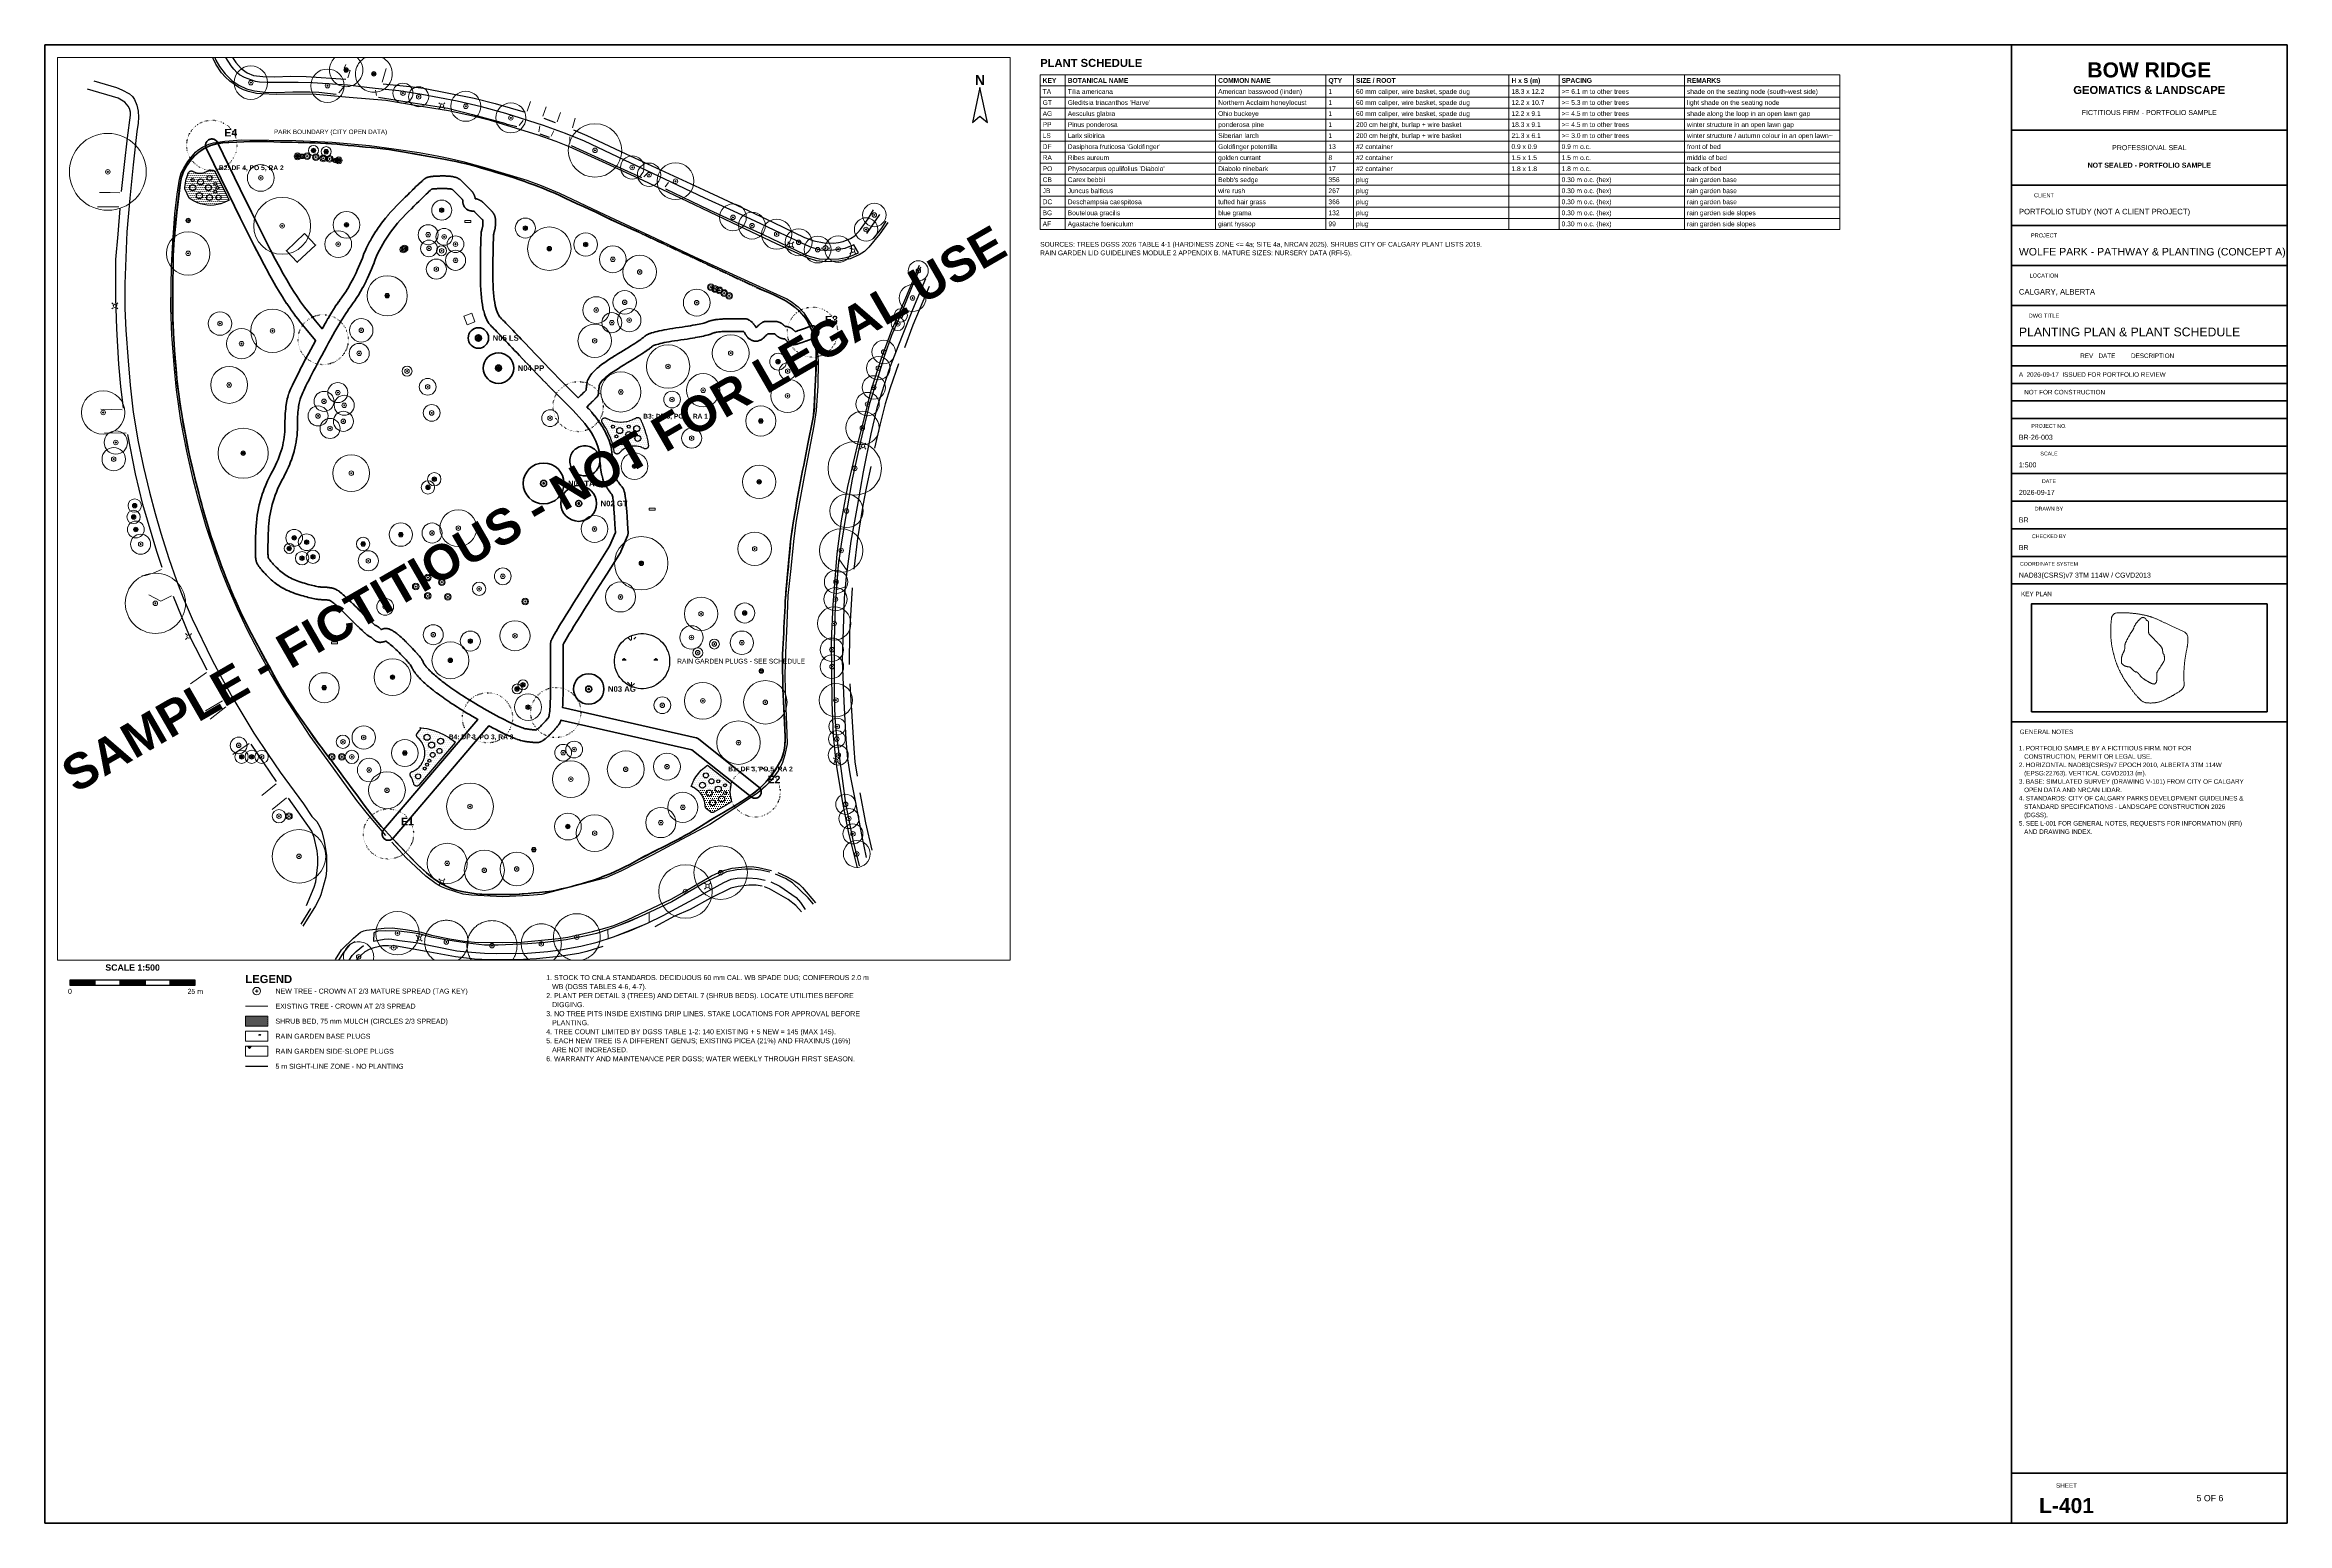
# Paper-space layout 'L-401' of a CAD drawing. Header units: metres. Extents: x 10 to 904, y 10 to 600.
# The model-space entities are those that its viewports show. They can reach past a viewport. Long polylines and large blocks are cut down to what shows.
import ezdxf
from ezdxf.enums import TextEntityAlignment as Align

# ---------------------------------------------------------------- set-up
doc = ezdxf.new("R2010")
doc.units = ezdxf.units.M
doc.header["$LTSCALE"] = 0.5
doc.linetypes.add('DOT', pattern=[1.5, 0, -1.5])
doc.linetypes.add('PHANTOM', pattern=[22, 12, -2, 2, -2, 2, -2])
for name, color, linetype, lineweight in [('G-ANNO-LEGN', 7, 'Continuous', 18), ('G-ANNO-NOTE', 7, 'Continuous', 18), ('G-ANNO-NRTH', 7, 'Continuous', 25), ('G-ANNO-TTLB', 7, 'Continuous', 35), ('G-ANNO-WMRK', 8, 'Continuous', 35), ('L-ANNO-SCHD', 7, 'Continuous', 18), ('L-ANNO-TEXT', 2, 'Continuous', 18), ('L-GRAD-DRAIN', 150, 'Continuous', 25), ('L-HARD-PAVE', 8, 'Continuous', 35), ('L-PLNT-GRND', 83, 'Continuous', 13), ('L-PLNT-REMV', 1, 'Continuous', 25), ('L-PLNT-SHRB', 3, 'Continuous', 25), ('L-PLNT-TEXT', 3, 'Continuous', 18), ('L-PLNT-TREE', 3, 'Continuous', 35), ('V-BLDG', 7, 'Continuous', 50), ('V-PROP-LINE', 7, 'PHANTOM', 50), ('V-PROP-TEXT', 7, 'Continuous', 18), ('V-ROAD-CURB', 7, 'Continuous', 25), ('V-ROAD-DW', 8, 'Continuous', 18), ('V-ROAD-SW', 8, 'Continuous', 25), ('V-SITE-FURN', 40, 'Continuous', 18), ('V-SITE-HARD', 8, 'Continuous', 18), ('V-UTIL-ELEC', 1, 'Continuous', 18), ('V-UTIL-WATER', 4, 'Continuous', 18), ('V-VEG-CANOPY', 92, 'Continuous', 13), ('V-VEG-TREE', 94, 'Continuous', 18)]:
    doc.layers.add(name, color=color, linetype=linetype, lineweight=lineweight)
doc.layers.add('G-VPRT', color=8, linetype='Continuous', lineweight=13, plot=False)
doc.styles.add('BR-STD', font='arial.ttf')
doc.styles.add('BR-TITLE', font='arialbd.ttf')

# ---------------------------------------------------------------- blocks, each defined once
blk = doc.blocks.new('TB-ARCH-D')
at = {"color": 0, "lineweight": -2}
for p, q in [((794.4, 10), (794.4, 599.6)), ((794.4, 565.6), (904.4, 565.6)), ((794.4, 543.6), (904.4, 543.6)), ((794.4, 527.6), (904.4, 527.6)), ((794.4, 511.6), (904.4, 511.6)), ((794.4, 495.6), (904.4, 495.6)), ((794.4, 479.6), (904.4, 479.6)), ((794.4, 471.6), (904.4, 471.6)), ((794.4, 464.6), (904.4, 464.6)), ((794.4, 457.6), (904.4, 457.6)), ((794.4, 450.6), (904.4, 450.6)), ((794.4, 439.6), (904.4, 439.6)), ((794.4, 428.6), (904.4, 428.6)), ((794.4, 417.6), (904.4, 417.6)), ((794.4, 406.6), (904.4, 406.6)), ((794.4, 395.6), (904.4, 395.6)), ((794.4, 384.6), (904.4, 384.6)), ((794.4, 329.6), (904.4, 329.6)), ((794.4, 30), (904.4, 30))]:
    blk.add_line(p, q, dxfattribs=at)
for points in [[(10, 10), (904.4, 10), (904.4, 599.6), (10, 599.6)], [(802.4, 333.6), (896.4, 333.6), (896.4, 376.6), (802.4, 376.6)]]:
    blk.add_lwpolyline(points, close=True, dxfattribs=at)
for s, height, style, p in [('BOW RIDGE', 6, 'BR-TITLE', (849.4, 589.6)), ('GEOMATICS & LANDSCAPE', 3.2, 'BR-TITLE', (849.4, 581.6)), ('FICTITIOUS FIRM - PORTFOLIO SAMPLE', 2, 'BR-STD', (849.4, 572.6)), ('PROFESSIONAL SEAL', 2, 'BR-STD', (849.4, 558.6)), ('NOT SEALED - PORTFOLIO SAMPLE', 2, 'BR-TITLE', (849.4, 551.6)), ('CLIENT', 1.6, 'BR-STD', (807.4, 539.6)), ('PROJECT', 1.6, 'BR-STD', (807.4, 523.6)), ('LOCATION', 1.6, 'BR-STD', (807.4, 507.6)), ('DWG TITLE', 1.6, 'BR-STD', (807.4, 491.6)), ('REV   DATE         DESCRIPTION', 1.8, 'BR-STD', (840.6, 475.6)), ('PROJECT NO.', 1.5, 'BR-STD', (809.4, 447.6)), ('SCALE', 1.5, 'BR-STD', (809.4, 436.6)), ('DATE', 1.5, 'BR-STD', (809.4, 425.6)), ('DRAWN BY', 1.5, 'BR-STD', (809.4, 414.6)), ('CHECKED BY', 1.5, 'BR-STD', (809.4, 403.6)), ('COORDINATE SYSTEM', 1.5, 'BR-STD', (809.4, 392.6)), ('KEY PLAN', 1.8, 'BR-STD', (804.4, 380.6)), ('GENERAL NOTES', 1.8, 'BR-STD', (808.4, 325.6)), ('SHEET', 1.8, 'BR-STD', (816.4, 25))]:
    blk.add_text(s, height=height, dxfattribs=dict(at, style=style)).set_placement(p, align=Align.MIDDLE_CENTER)
at = {"color": 0, "lineweight": -2, "style": 'BR-STD'}
for tag, height, p in [('CLIENT', 2.2, (797.4, 533.1)), ('PROJECT', 3, (797.4, 517.1)), ('LOCATION', 2.2, (797.4, 501.1)), ('DWG_TITLE', 3.5, (797.4, 485.1)), ('REV1', 1.8, (797.4, 468.1)), ('REV2', 1.8, (797.4, 461.1)), ('REV3', 1.8, (797.4, 454.1)), ('PROJ_NO', 2, (797.4, 443.1)), ('SCALE', 2, (797.4, 432.1)), ('DATE', 2, (797.4, 421.1)), ('DRAWN', 2, (797.4, 410.1)), ('CHECKED', 2, (797.4, 399.1)), ('CRS', 2, (797.4, 388.1))]:
    blk.add_attdef(tag, text='', height=height, dxfattribs=at).set_placement(p, align=Align.MIDDLE_LEFT)
at = {"color": 0, "lineweight": -2}
for tag, height, style, p in [('SHEET_NO', 6, 'BR-TITLE', (816.4, 17)), ('SHEETS', 2.5, 'BR-STD', (873.6, 20))]:
    blk.add_attdef(tag, text='', height=height, dxfattribs=dict(at, style=style)).set_placement(p, align=Align.MIDDLE_CENTER)
blk = doc.blocks.new('WATERMARK-SAMPLE')
at = {"color": 0, "lineweight": -2, "style": 'BR-TITLE'}
blk.add_text('SAMPLE - FICTITIOUS - NOT FOR LEGAL USE', height=14, dxfattribs=at).set_placement((0, 0), align=Align.MIDDLE_CENTER)
blk = doc.blocks.new('NORTH-ARROW')
at = {"color": 0, "lineweight": -2}
blk.add_lwpolyline([(0, 10), (-3, -4), (0, -1.5), (3, -4)], close=True, dxfattribs=at)
at = {"color": 0, "lineweight": -2, "style": 'BR-TITLE'}
blk.add_text('N', height=4, dxfattribs=at).set_placement((0, 13), align=Align.MIDDLE_CENTER)
blk = doc.blocks.new('VEG-TREE-DECID')
at = {"color": 0, "lineweight": -2}
for p, q in [((-0.6, 0), (0.6, 0)), ((0, -0.6), (0, 0.6))]:
    blk.add_line(p, q, dxfattribs=at)
blk.add_circle((0, 0), 1.5, dxfattribs=at)
blk = doc.blocks.new('SITE-BENCH')
at = {"color": 0, "lineweight": -2}
blk.add_lwpolyline([(-1.5, -0.5), (1.5, -0.5), (1.5, 0.5), (-1.5, 0.5)], close=True, dxfattribs=at)
blk = doc.blocks.new('UTIL-HYDRANT')
at = {"lineweight": -2}
h = blk.add_hatch(color=0, dxfattribs=at)
h.dxf.hatch_style = 1
edge = h.paths.add_edge_path()
edge.add_arc((0, 0), 0.4, 0, 360)
at = {"color": 0, "lineweight": -2}
for p, q in [((-1, 0), (-1.7, 0)), ((1, 0), (1.7, 0))]:
    blk.add_line(p, q, dxfattribs=at)
blk.add_circle((0, 0), 1, dxfattribs=at)
blk = doc.blocks.new('UTIL-LIGHT')
at = {"color": 0, "lineweight": -2}
for p, q in [((-0.71, 0.71), (-1.2, 1.2)), ((0.71, 0.71), (1.2, 1.2)), ((-0.71, -0.71), (-1.2, -1.2)), ((0.71, -0.71), (1.2, -1.2))]:
    blk.add_line(p, q, dxfattribs=at)
blk.add_circle((0, 0), 0.7, dxfattribs=at)
blk = doc.blocks.new('VEG-TREE-CONIF')
at = {"color": 0, "lineweight": -2}
for q in [(-1.5, 0), (-1.1, 1.1), (-1.1, -1.1), (0, 1.5), (1.1, 1.1), (1.5, 0), (0, -1.5), (1.1, -1.1)]:
    blk.add_line((0, 0), q, dxfattribs=at)
blk.add_circle((0, 0), 1.5, dxfattribs=at)

msp = doc.modelspace()

# ---------------------------------------------------------------- hatches: boundary and pattern name
at = {"layer": 'L-PLNT-GRND'}
h = msp.add_hatch(dxfattribs=at)
h.set_pattern_fill('DOTS', color=42, scale=0.25)
h.paths.add_polyline_path([(-6532.42, 5654764.38), (-6532.44, 5654764.44), (-6532.45, 5654764.5), (-6532.46, 5654764.55), (-6532.46, 5654764.61), (-6532.45, 5654764.67), (-6532.34, 5654765.54), (-6532.33, 5654765.59), (-6532.15, 5654766.46), (-6532.13, 5654766.52), (-6531.86, 5654767.32), (-6531.82, 5654767.4), (-6531.68, 5654767.68), (-6531.65, 5654767.73), (-6531.62, 5654767.78), (-6531.58, 5654767.82), (-6531.54, 5654767.86), (-6531.49, 5654767.9), (-6531.44, 5654767.93), (-6531.39, 5654767.96), (-6531.34, 5654767.98), (-6531.28, 5654767.99), (-6531.23, 5654768.01), (-6531.17, 5654768.01), (-6531.11, 5654768.01), (-6531.05, 5654768), (-6531, 5654767.99), (-6530.94, 5654767.97), (-6530.89, 5654767.95), (-6530.85, 5654767.93), (-6530.85, 5654767.93), (-6530.68, 5654767.84), (-6530.6, 5654767.8), (-6530.42, 5654767.73), (-6530.34, 5654767.7), (-6530.16, 5654767.65), (-6530.08, 5654767.62), (-6529.89, 5654767.59), (-6529.81, 5654767.58), (-6529.62, 5654767.56), (-6529.53, 5654767.55), (-6529.35, 5654767.55), (-6529.26, 5654767.56), (-6529.07, 5654767.58), (-6528.98, 5654767.59), (-6528.8, 5654767.62), (-6528.72, 5654767.65), (-6528.54, 5654767.7), (-6528.45, 5654767.73), (-6528.28, 5654767.8), (-6528.2, 5654767.84), (-6528.04, 5654767.93), (-6527.96, 5654767.97), (-6527.85, 5654768.05), (-6527.8, 5654768.08), (-6527.75, 5654768.1), (-6527.7, 5654768.12), (-6527.65, 5654768.13), (-6527.6, 5654768.14), (-6527.54, 5654768.15), (-6527.49, 5654768.15), (-6527.11, 5654768.13), (-6527.02, 5654768.13), (-6526.93, 5654768.13), (-6526.87, 5654768.13), (-6526.81, 5654768.13), (-6526.75, 5654768.12), (-6526.7, 5654768.1), (-6526.64, 5654768.08), (-6526.59, 5654768.05), (-6526.54, 5654768.02), (-6526.5, 5654767.98), (-6526.46, 5654767.94), (-6526.42, 5654767.9), (-6526.39, 5654767.85), (-6526.36, 5654767.8), (-6524.06, 5654763.09), (-6523.63, 5654762.2), (-6524.01, 5654761.97), (-6524.63, 5654761.68), (-6525.28, 5654761.44), (-6525.94, 5654761.28), (-6526.62, 5654761.18), (-6527.31, 5654761.14), (-6527.99, 5654761.18), (-6528.67, 5654761.28), (-6529.34, 5654761.44), (-6529.83, 5654761.62), (-6529.84, 5654761.63), (-6529.92, 5654761.67), (-6530.19, 5654761.8), (-6530.27, 5654761.83), (-6530.45, 5654761.89), (-6530.61, 5654761.97), (-6531.2, 5654762.32), (-6531.55, 5654762.58), (-6532.4, 5654764.33), (-6532.42, 5654764.38)])
h = msp.add_hatch(dxfattribs=at)
h.set_pattern_fill('DOTS', color=42, scale=0.25)
h.paths.add_polyline_path([(-6449.2, 5654717.84), (-6449.23, 5654717.89), (-6449.25, 5654717.94), (-6449.27, 5654718), (-6449.29, 5654718.06), (-6449.29, 5654718.12), (-6449.3, 5654718.18), (-6449.29, 5654718.24), (-6449.28, 5654718.29), (-6449.27, 5654718.35), (-6449.24, 5654718.41), (-6449.22, 5654718.46), (-6449.19, 5654718.51), (-6449.15, 5654718.56), (-6449.11, 5654718.6), (-6449.06, 5654718.64), (-6449.01, 5654718.68), (-6448.96, 5654718.7), (-6448.91, 5654718.73), (-6448.85, 5654718.75), (-6448.79, 5654718.76), (-6448.73, 5654718.77), (-6448.67, 5654718.77), (-6448.61, 5654718.76), (-6448.55, 5654718.75), (-6448.5, 5654718.73), (-6448.44, 5654718.71), (-6448.39, 5654718.68), (-6448.36, 5654718.66), (-6448.28, 5654718.62), (-6447.83, 5654718.41), (-6447.75, 5654718.37), (-6447.28, 5654718.21), (-6447.19, 5654718.18), (-6446.71, 5654718.06), (-6446.62, 5654718.04), (-6446.12, 5654717.97), (-6446.04, 5654717.96), (-6445.54, 5654717.93), (-6445.45, 5654717.93), (-6444.95, 5654717.96), (-6444.86, 5654717.97), (-6444.37, 5654718.04), (-6444.28, 5654718.06), (-6443.79, 5654718.18), (-6443.71, 5654718.21), (-6443.24, 5654718.37), (-6443.16, 5654718.41), (-6442.7, 5654718.62), (-6442.63, 5654718.66), (-6442.45, 5654718.77), (-6442.4, 5654718.8), (-6442.34, 5654718.82), (-6442.29, 5654718.84), (-6442.23, 5654718.85), (-6442.17, 5654718.85), (-6442.11, 5654718.85), (-6442.06, 5654718.85), (-6442, 5654718.84), (-6441.94, 5654718.82), (-6441.89, 5654718.8), (-6441.84, 5654718.77), (-6441.79, 5654718.74), (-6441.74, 5654718.7), (-6441.7, 5654718.66), (-6441.66, 5654718.61), (-6441.63, 5654718.57), (-6441.6, 5654718.51), (-6441.52, 5654718.35), (-6441.52, 5654718.34), (-6441.44, 5654718.18), (-6441.44, 5654718.17), (-6441.41, 5654718.11), (-6441.41, 5654718.1), (-6441.34, 5654717.94), (-6441.33, 5654717.93), (-6441.09, 5654717.35), (-6441.09, 5654717.34), (-6441.01, 5654717.15), (-6441.01, 5654717.15), (-6440.98, 5654717.08), (-6440.98, 5654717.07), (-6440.91, 5654716.88), (-6440.91, 5654716.87), (-6440.71, 5654716.31), (-6440.71, 5654716.3), (-6440.64, 5654716.09), (-6440.63, 5654716.08), (-6440.61, 5654716.01), (-6440.61, 5654716), (-6440.55, 5654715.79), (-6440.54, 5654715.78), (-6440.39, 5654715.23), (-6440.38, 5654715.22), (-6440.32, 5654714.99), (-6440.32, 5654714.98), (-6440.3, 5654714.9), (-6440.3, 5654714.89), (-6440.25, 5654714.66), (-6440.24, 5654714.65), (-6440.13, 5654714.11), (-6440.13, 5654714.1), (-6440.08, 5654713.85), (-6440.08, 5654713.84), (-6440.06, 5654713.75), (-6440.06, 5654713.74), (-6440.02, 5654713.49), (-6440.02, 5654713.48), (-6439.99, 5654713.27), (-6439.99, 5654713.21), (-6439.99, 5654713.15), (-6439.99, 5654713.09), (-6440.01, 5654713.03), (-6440.02, 5654712.98), (-6440.05, 5654712.92), (-6440.08, 5654712.87), (-6440.11, 5654712.82), (-6440.15, 5654712.78), (-6440.2, 5654712.73), (-6440.24, 5654712.7), (-6440.29, 5654712.67), (-6440.35, 5654712.64), (-6440.4, 5654712.62), (-6440.46, 5654712.6), (-6440.52, 5654712.59), (-6440.58, 5654712.59), (-6440.64, 5654712.59), (-6440.7, 5654712.6), (-6440.76, 5654712.61), (-6440.81, 5654712.63), (-6440.87, 5654712.66), (-6440.93, 5654712.69), (-6441.2, 5654712.82), (-6441.28, 5654712.86), (-6441.57, 5654712.96), (-6441.65, 5654712.98), (-6441.95, 5654713.06), (-6442.04, 5654713.07), (-6442.34, 5654713.12), (-6442.42, 5654713.13), (-6442.73, 5654713.14), (-6442.82, 5654713.14), (-6443.12, 5654713.13), (-6443.21, 5654713.12), (-6443.51, 5654713.07), (-6443.6, 5654713.06), (-6443.89, 5654712.98), (-6443.97, 5654712.96), (-6444.26, 5654712.86), (-6444.34, 5654712.82), (-6444.62, 5654712.69), (-6444.7, 5654712.65), (-6444.96, 5654712.49), (-6445.03, 5654712.44), (-6445.27, 5654712.26), (-6445.34, 5654712.21), (-6445.57, 5654712), (-6445.63, 5654711.94), (-6445.8, 5654711.75), (-6445.84, 5654711.71), (-6445.89, 5654711.67), (-6445.94, 5654711.64), (-6445.99, 5654711.61), (-6446.05, 5654711.59), (-6446.1, 5654711.57), (-6446.16, 5654711.56), (-6446.22, 5654711.55), (-6446.28, 5654711.55), (-6446.34, 5654711.56), (-6446.4, 5654711.57), (-6446.45, 5654711.59), (-6446.51, 5654711.61), (-6446.56, 5654711.64), (-6446.61, 5654711.67), (-6446.65, 5654711.71), (-6446.7, 5654711.75), (-6446.73, 5654711.8), (-6446.76, 5654711.85), (-6446.79, 5654711.9), (-6446.81, 5654711.96), (-6446.83, 5654712.01), (-6446.84, 5654712.07), (-6446.9, 5654712.53), (-6446.91, 5654712.56), (-6446.92, 5654712.64), (-6446.93, 5654712.67), (-6447.04, 5654713.2), (-6447.05, 5654713.23), (-6447.07, 5654713.31), (-6447.07, 5654713.34), (-6447.23, 5654713.88), (-6447.24, 5654713.91), (-6447.26, 5654713.98), (-6447.27, 5654714), (-6447.46, 5654714.56), (-6447.47, 5654714.59), (-6447.5, 5654714.65), (-6447.5, 5654714.67), (-6447.74, 5654715.24), (-6447.75, 5654715.27), (-6447.78, 5654715.32), (-6447.79, 5654715.34), (-6448.07, 5654715.93), (-6448.08, 5654715.95), (-6448.1, 5654716), (-6448.11, 5654716.01), (-6448.44, 5654716.62), (-6448.45, 5654716.63), (-6448.47, 5654716.68), (-6448.48, 5654716.69), (-6448.85, 5654717.31), (-6448.86, 5654717.32), (-6448.88, 5654717.36), (-6448.89, 5654717.38), (-6449.2, 5654717.84)])
h = msp.add_hatch(dxfattribs=at)
h.set_pattern_fill('GRASS', color=83, scale=0.25)
h.paths.add_polyline_path([(-6444.08, 5654665.53), (-6444.53, 5654665.83), (-6444.94, 5654666.17), (-6445.32, 5654666.56), (-6445.67, 5654666.97), (-6445.97, 5654667.42), (-6446.22, 5654667.9), (-6446.43, 5654668.4), (-6446.59, 5654668.91), (-6446.69, 5654669.44), (-6446.74, 5654669.98), (-6446.74, 5654670.52), (-6446.69, 5654671.06), (-6446.59, 5654671.59), (-6446.43, 5654672.1), (-6446.22, 5654672.6), (-6445.97, 5654673.08), (-6445.67, 5654673.53), (-6445.33, 5654673.94), (-6444.94, 5654674.32), (-6444.53, 5654674.67), (-6444.08, 5654674.97), (-6443.6, 5654675.22), (-6443.1, 5654675.43), (-6442.59, 5654675.59), (-6442.06, 5654675.69), (-6441.52, 5654675.74), (-6440.98, 5654675.74), (-6440.44, 5654675.69), (-6439.91, 5654675.59), (-6439.4, 5654675.43), (-6438.9, 5654675.22), (-6438.42, 5654674.97), (-6437.97, 5654674.67), (-6437.56, 5654674.33), (-6437.18, 5654673.94), (-6436.83, 5654673.53), (-6436.53, 5654673.08), (-6436.28, 5654672.6), (-6436.07, 5654672.1), (-6435.91, 5654671.59), (-6435.81, 5654671.06), (-6435.76, 5654670.52), (-6435.76, 5654669.98), (-6435.81, 5654669.44), (-6435.91, 5654668.91), (-6436.07, 5654668.4), (-6436.28, 5654667.9), (-6436.53, 5654667.42), (-6436.83, 5654666.97), (-6437.17, 5654666.56), (-6437.56, 5654666.18), (-6437.97, 5654665.83), (-6438.42, 5654665.53), (-6438.9, 5654665.28), (-6439.4, 5654665.07), (-6439.91, 5654664.91), (-6440.44, 5654664.81), (-6440.98, 5654664.76), (-6441.52, 5654664.76), (-6442.06, 5654664.81), (-6442.59, 5654664.91), (-6443.1, 5654665.07), (-6443.6, 5654665.28), (-6444.08, 5654665.53)])
h.paths.add_polyline_path([(-6442.83, 5654665.83), (-6442.39, 5654665.69), (-6441.94, 5654665.6), (-6441.48, 5654665.56), (-6441.02, 5654665.56), (-6440.56, 5654665.6), (-6440.11, 5654665.69), (-6439.67, 5654665.83), (-6439.24, 5654666), (-6438.83, 5654666.22), (-6438.45, 5654666.48), (-6438.09, 5654666.77), (-6437.77, 5654667.09), (-6437.48, 5654667.45), (-6437.22, 5654667.83), (-6437, 5654668.24), (-6436.83, 5654668.67), (-6436.69, 5654669.11), (-6436.6, 5654669.56), (-6436.56, 5654670.02), (-6436.56, 5654670.48), (-6436.6, 5654670.94), (-6436.69, 5654671.39), (-6436.83, 5654671.83), (-6437, 5654672.26), (-6437.22, 5654672.67), (-6437.48, 5654673.05), (-6437.77, 5654673.41), (-6438.09, 5654673.73), (-6438.45, 5654674.02), (-6438.83, 5654674.28), (-6439.24, 5654674.5), (-6439.67, 5654674.67), (-6440.11, 5654674.81), (-6440.56, 5654674.9), (-6441.02, 5654674.94), (-6441.48, 5654674.94), (-6441.94, 5654674.9), (-6442.39, 5654674.81), (-6442.83, 5654674.67), (-6443.26, 5654674.5), (-6443.67, 5654674.28), (-6444.05, 5654674.02), (-6444.41, 5654673.73), (-6444.73, 5654673.41), (-6445.02, 5654673.05), (-6445.28, 5654672.67), (-6445.5, 5654672.26), (-6445.67, 5654671.83), (-6445.81, 5654671.39), (-6445.9, 5654670.94), (-6445.94, 5654670.48), (-6445.94, 5654670.02), (-6445.9, 5654669.56), (-6445.81, 5654669.11), (-6445.67, 5654668.67), (-6445.5, 5654668.24), (-6445.28, 5654667.83), (-6445.02, 5654667.45), (-6444.73, 5654667.09), (-6444.41, 5654666.77), (-6444.05, 5654666.48), (-6443.67, 5654666.22), (-6443.26, 5654666), (-6442.83, 5654665.83)])
h = msp.add_hatch(dxfattribs=at)
h.set_pattern_fill('SWAMP', color=150, scale=0.25)
h.paths.add_polyline_path([(-6443.26, 5654666), (-6443.67, 5654666.22), (-6444.05, 5654666.48), (-6444.41, 5654666.77), (-6444.73, 5654667.09), (-6445.02, 5654667.45), (-6445.28, 5654667.83), (-6445.5, 5654668.24), (-6445.67, 5654668.67), (-6445.81, 5654669.11), (-6445.9, 5654669.56), (-6445.94, 5654670.02), (-6445.94, 5654670.48), (-6445.9, 5654670.94), (-6445.81, 5654671.39), (-6445.67, 5654671.83), (-6445.5, 5654672.26), (-6445.28, 5654672.67), (-6445.02, 5654673.05), (-6444.73, 5654673.41), (-6444.41, 5654673.73), (-6444.05, 5654674.02), (-6443.67, 5654674.28), (-6443.26, 5654674.5), (-6442.83, 5654674.67), (-6442.39, 5654674.81), (-6441.94, 5654674.9), (-6441.48, 5654674.94), (-6441.02, 5654674.94), (-6440.56, 5654674.9), (-6440.11, 5654674.81), (-6439.67, 5654674.67), (-6439.24, 5654674.5), (-6438.83, 5654674.28), (-6438.45, 5654674.02), (-6438.09, 5654673.73), (-6437.77, 5654673.41), (-6437.48, 5654673.05), (-6437.22, 5654672.67), (-6437, 5654672.26), (-6436.83, 5654671.83), (-6436.69, 5654671.39), (-6436.6, 5654670.94), (-6436.56, 5654670.48), (-6436.56, 5654670.02), (-6436.6, 5654669.56), (-6436.69, 5654669.11), (-6436.83, 5654668.67), (-6437, 5654668.24), (-6437.22, 5654667.83), (-6437.48, 5654667.45), (-6437.77, 5654667.09), (-6438.09, 5654666.77), (-6438.45, 5654666.48), (-6438.83, 5654666.22), (-6439.24, 5654666), (-6439.67, 5654665.83), (-6440.11, 5654665.69), (-6440.56, 5654665.6), (-6441.02, 5654665.56), (-6441.48, 5654665.56), (-6441.94, 5654665.6), (-6442.39, 5654665.69), (-6442.83, 5654665.83), (-6443.26, 5654666)])
h = msp.add_hatch(dxfattribs=at)
h.set_pattern_fill('DOTS', color=42, scale=0.25)
h.paths.add_polyline_path([(-6485.74, 5654645.53), (-6485.79, 5654645.49), (-6485.83, 5654645.45), (-6485.88, 5654645.42), (-6485.93, 5654645.39), (-6485.99, 5654645.36), (-6486.04, 5654645.35), (-6486.1, 5654645.33), (-6486.16, 5654645.33), (-6486.22, 5654645.32), (-6486.28, 5654645.33), (-6486.34, 5654645.34), (-6486.4, 5654645.36), (-6486.45, 5654645.38), (-6486.5, 5654645.41), (-6486.55, 5654645.44), (-6486.6, 5654645.48), (-6486.64, 5654645.52), (-6486.68, 5654645.56), (-6486.71, 5654645.61), (-6486.74, 5654645.67), (-6486.77, 5654645.72), (-6486.78, 5654645.78), (-6486.85, 5654646.05), (-6486.88, 5654646.14), (-6487.03, 5654646.56), (-6487.06, 5654646.64), (-6487.26, 5654647.05), (-6487.3, 5654647.13), (-6487.42, 5654647.34), (-6487.45, 5654647.39), (-6487.47, 5654647.44), (-6487.49, 5654647.5), (-6487.5, 5654647.56), (-6487.51, 5654647.62), (-6487.51, 5654647.68), (-6487.5, 5654647.73), (-6487.49, 5654647.79), (-6487.47, 5654647.85), (-6487.45, 5654647.9), (-6487.42, 5654647.95), (-6487.39, 5654648), (-6487.35, 5654648.05), (-6487.31, 5654648.09), (-6487.27, 5654648.13), (-6487.22, 5654648.16), (-6487.16, 5654648.19), (-6487.11, 5654648.21), (-6487.08, 5654648.22), (-6487, 5654648.26), (-6486.72, 5654648.39), (-6486.65, 5654648.43), (-6486.39, 5654648.58), (-6486.31, 5654648.63), (-6486.07, 5654648.81), (-6486, 5654648.87), (-6485.77, 5654649.07), (-6485.71, 5654649.14), (-6485.51, 5654649.36), (-6485.45, 5654649.43), (-6485.27, 5654649.67), (-6485.22, 5654649.75), (-6485.07, 5654650.01), (-6485.02, 5654650.09), (-6484.89, 5654650.36), (-6484.86, 5654650.44), (-6484.76, 5654650.73), (-6484.73, 5654650.81), (-6484.66, 5654651.11), (-6484.64, 5654651.2), (-6484.6, 5654651.5), (-6484.59, 5654651.58), (-6484.57, 5654651.89), (-6484.57, 5654651.98), (-6484.59, 5654652.28), (-6484.6, 5654652.37), (-6484.64, 5654652.67), (-6484.66, 5654652.76), (-6484.73, 5654653.05), (-6484.76, 5654653.13), (-6484.86, 5654653.42), (-6484.89, 5654653.5), (-6485.02, 5654653.78), (-6485.07, 5654653.86), (-6485.22, 5654654.12), (-6485.27, 5654654.19), (-6485.45, 5654654.43), (-6485.51, 5654654.5), (-6485.71, 5654654.73), (-6485.77, 5654654.79), (-6486, 5654654.99), (-6486.01, 5654655), (-6486.05, 5654655.04), (-6486.09, 5654655.08), (-6486.12, 5654655.13), (-6486.16, 5654655.18), (-6486.18, 5654655.24), (-6486.2, 5654655.29), (-6486.21, 5654655.35), (-6486.22, 5654655.41), (-6486.22, 5654655.47), (-6486.22, 5654655.53), (-6486.21, 5654655.59), (-6486.2, 5654655.65), (-6486.18, 5654655.7), (-6486.15, 5654655.75), (-6486.12, 5654655.81), (-6486.08, 5654655.85), (-6485.61, 5654656.41), (-6485.56, 5654656.46), (-6485.53, 5654656.51), (-6485.51, 5654656.57), (-6485.49, 5654656.62), (-6485.47, 5654656.68), (-6485.46, 5654656.73), (-6485.46, 5654656.79), (-6485.46, 5654656.85), (-6485.47, 5654656.91), (-6485.48, 5654656.96), (-6485.49, 5654656.99), (-6485.4, 5654656.98), (-6484.18, 5654656.8), (-6482.99, 5654656.5), (-6481.83, 5654656.09), (-6480.71, 5654655.56), (-6479.66, 5654654.93), (-6478.67, 5654654.2), (-6478.5, 5654654.04), (-6485.74, 5654645.53)])
h = msp.add_hatch(dxfattribs=at)
h.set_pattern_fill('DOTS', color=42, scale=0.25)
h.paths.add_polyline_path([(-6423.76, 5654646), (-6423.72, 5654645.96), (-6423.68, 5654645.92), (-6423.65, 5654645.88), (-6423.62, 5654645.83), (-6423.59, 5654645.78), (-6423.57, 5654645.72), (-6423.55, 5654645.67), (-6423.54, 5654645.61), (-6423.54, 5654645.56), (-6423.54, 5654645.5), (-6423.55, 5654645.44), (-6423.56, 5654645.39), (-6423.61, 5654645.17), (-6423.63, 5654645.08), (-6423.69, 5654644.68), (-6423.7, 5654644.6), (-6423.72, 5654644.19), (-6423.72, 5654644.11), (-6423.7, 5654643.7), (-6423.69, 5654643.62), (-6423.63, 5654643.22), (-6423.61, 5654643.13), (-6423.51, 5654642.74), (-6423.49, 5654642.68), (-6423.48, 5654642.62), (-6423.47, 5654642.57), (-6423.47, 5654642.51), (-6423.47, 5654642.45), (-6423.48, 5654642.39), (-6423.49, 5654642.34), (-6423.51, 5654642.28), (-6423.53, 5654642.23), (-6423.56, 5654642.18), (-6423.59, 5654642.14), (-6423.63, 5654642.09), (-6423.67, 5654642.05), (-6423.72, 5654642.02), (-6423.76, 5654641.99), (-6424.62, 5654641.49), (-6424.62, 5654641.48), (-6425.54, 5654640.95), (-6426.46, 5654640.42), (-6426.47, 5654640.41), (-6426.94, 5654640.14), (-6426.99, 5654640.11), (-6427.05, 5654640.09), (-6427.11, 5654640.07), (-6427.16, 5654640.06), (-6427.22, 5654640.05), (-6427.28, 5654640.05), (-6427.34, 5654640.06), (-6427.4, 5654640.08), (-6427.46, 5654640.09), (-6427.52, 5654640.12), (-6427.57, 5654640.15), (-6427.62, 5654640.18), (-6428.41, 5654640.82), (-6428.45, 5654640.85), (-6428.49, 5654640.9), (-6428.53, 5654640.94), (-6428.56, 5654640.99), (-6428.58, 5654641.04), (-6428.6, 5654641.09), (-6428.62, 5654641.15), (-6428.63, 5654641.2), (-6428.64, 5654641.26), (-6428.65, 5654641.49), (-6428.66, 5654641.58), (-6428.71, 5654641.93), (-6428.73, 5654642.02), (-6428.81, 5654642.36), (-6428.84, 5654642.44), (-6428.96, 5654642.78), (-6428.99, 5654642.86), (-6429.14, 5654643.18), (-6429.18, 5654643.26), (-6429.36, 5654643.56), (-6429.41, 5654643.63), (-6429.62, 5654643.92), (-6429.68, 5654643.98), (-6429.92, 5654644.25), (-6429.98, 5654644.31), (-6430.24, 5654644.55), (-6430.31, 5654644.6), (-6430.59, 5654644.81), (-6430.67, 5654644.86), (-6430.97, 5654645.04), (-6431.05, 5654645.08), (-6431.37, 5654645.24), (-6431.45, 5654645.27), (-6431.46, 5654645.27), (-6431.29, 5654645.73), (-6430.94, 5654646.49), (-6430.51, 5654647.2), (-6430.01, 5654647.87), (-6429.45, 5654648.49), (-6428.83, 5654649.06), (-6428.19, 5654649.53), (-6423.76, 5654646)])

# ---------------------------------------------------------------- linework, layer by layer
at = {"layer": 'L-GRAD-DRAIN'}
msp.add_lwpolyline([(-6443.6, 5654665.28), (-6444.08, 5654665.53), (-6444.53, 5654665.83), (-6444.94, 5654666.17), (-6445.32, 5654666.56), (-6445.67, 5654666.97), (-6445.97, 5654667.42), (-6446.22, 5654667.9), (-6446.43, 5654668.4), (-6446.59, 5654668.91), (-6446.69, 5654669.44), (-6446.74, 5654669.98), (-6446.74, 5654670.52), (-6446.69, 5654671.06), (-6446.59, 5654671.59), (-6446.43, 5654672.1), (-6446.22, 5654672.6), (-6445.97, 5654673.08), (-6445.67, 5654673.53), (-6445.33, 5654673.94), (-6444.94, 5654674.32), (-6444.53, 5654674.67), (-6444.08, 5654674.97), (-6443.6, 5654675.22), (-6443.1, 5654675.43), (-6442.59, 5654675.59), (-6442.06, 5654675.69), (-6441.52, 5654675.74), (-6440.98, 5654675.74), (-6440.44, 5654675.69), (-6439.91, 5654675.59), (-6439.4, 5654675.43), (-6438.9, 5654675.22), (-6438.42, 5654674.97), (-6437.97, 5654674.67), (-6437.56, 5654674.33), (-6437.18, 5654673.94), (-6436.83, 5654673.53), (-6436.53, 5654673.08), (-6436.28, 5654672.6), (-6436.07, 5654672.1), (-6435.91, 5654671.59), (-6435.81, 5654671.06), (-6435.76, 5654670.52), (-6435.76, 5654669.98), (-6435.81, 5654669.44), (-6435.91, 5654668.91), (-6436.07, 5654668.4), (-6436.28, 5654667.9), (-6436.53, 5654667.42), (-6436.83, 5654666.97), (-6437.17, 5654666.56), (-6437.56, 5654666.18), (-6437.97, 5654665.83), (-6438.42, 5654665.53), (-6438.9, 5654665.28), (-6439.4, 5654665.07), (-6439.91, 5654664.91), (-6440.44, 5654664.81), (-6440.98, 5654664.76), (-6441.52, 5654664.76), (-6442.06, 5654664.81), (-6442.59, 5654664.91), (-6443.1, 5654665.07), (-6443.6, 5654665.28)], close=True, dxfattribs=at)
at = {"layer": 'L-HARD-PAVE'}
for points in [[(-6490.88, 5654634.96), (-6490.97, 5654634.87), (-6491.06, 5654634.79), (-6491.16, 5654634.72), (-6491.27, 5654634.66), (-6491.38, 5654634.61), (-6491.49, 5654634.57), (-6491.61, 5654634.54), (-6491.74, 5654634.53), (-6491.86, 5654634.52), (-6491.98, 5654634.53), (-6492.1, 5654634.55), (-6492.22, 5654634.58), (-6492.33, 5654634.63), (-6492.44, 5654634.68), (-6492.55, 5654634.75), (-6492.65, 5654634.82), (-6492.74, 5654634.9), (-6492.82, 5654635), (-6492.89, 5654635.1), (-6492.95, 5654635.2), (-6493, 5654635.32), (-6493.04, 5654635.43), (-6493.07, 5654635.55), (-6493.08, 5654635.67), (-6493.08, 5654635.8), (-6493.08, 5654635.92), (-6493.06, 5654636.04), (-6493.02, 5654636.16), (-6492.98, 5654636.27), (-6492.93, 5654636.38), (-6492.86, 5654636.49), (-6492.79, 5654636.58), (-6474, 5654658.61), (-6474.55, 5654658.92), (-6474.55, 5654658.93), (-6475.11, 5654659.25), (-6475.12, 5654659.26), (-6475.66, 5654659.58), (-6475.67, 5654659.58), (-6476.2, 5654659.9), (-6476.2, 5654659.9), (-6476.72, 5654660.21), (-6476.72, 5654660.22), (-6477.23, 5654660.52), (-6477.23, 5654660.53), (-6477.72, 5654660.83), (-6477.73, 5654660.84), (-6478.2, 5654661.14), (-6478.21, 5654661.14), (-6478.67, 5654661.44), (-6478.68, 5654661.45), (-6479.13, 5654661.74), (-6479.14, 5654661.75), (-6479.57, 5654662.03), (-6479.58, 5654662.04), (-6480, 5654662.33), (-6480.01, 5654662.33), (-6480.41, 5654662.61), (-6480.42, 5654662.62), (-6480.81, 5654662.89), (-6480.82, 5654662.9), (-6481.2, 5654663.17), (-6481.21, 5654663.17), (-6481.57, 5654663.44), (-6481.58, 5654663.44), (-6481.93, 5654663.7), (-6481.94, 5654663.7), (-6482.28, 5654663.96), (-6482.29, 5654663.96), (-6482.61, 5654664.21), (-6482.62, 5654664.22), (-6482.93, 5654664.46), (-6482.94, 5654664.46), (-6483.24, 5654664.7), (-6483.25, 5654664.71), (-6483.53, 5654664.94), (-6483.54, 5654664.94), (-6483.81, 5654665.17), (-6483.82, 5654665.18), (-6484.08, 5654665.39), (-6484.09, 5654665.41), (-6484.33, 5654665.62), (-6484.35, 5654665.63), (-6484.58, 5654665.83), (-6484.59, 5654665.85), (-6484.81, 5654666.05), (-6484.82, 5654666.06), (-6485.02, 5654666.26), (-6485.04, 5654666.27), (-6485.23, 5654666.46), (-6485.24, 5654666.47), (-6485.41, 5654666.65), (-6485.43, 5654666.66), (-6485.59, 5654666.84), (-6485.6, 5654666.85), (-6485.76, 5654667.02), (-6485.77, 5654667.03), (-6485.92, 5654667.2), (-6485.94, 5654667.21), (-6486.07, 5654667.37), (-6486.09, 5654667.39), (-6486.22, 5654667.54), (-6486.23, 5654667.56), (-6486.35, 5654667.7), (-6486.37, 5654667.72), (-6486.48, 5654667.87), (-6486.5, 5654667.89), (-6486.6, 5654668.02), (-6486.62, 5654668.05), (-6486.71, 5654668.18), (-6486.73, 5654668.21), (-6486.81, 5654668.34), (-6486.83, 5654668.38), (-6486.9, 5654668.49), (-6486.93, 5654668.54), (-6486.99, 5654668.65), (-6487.02, 5654668.71), (-6487.07, 5654668.81), (-6487.1, 5654668.88), (-6487.14, 5654668.98), (-6487.17, 5654669.06), (-6487.18, 5654669.08), (-6487.18, 5654669.09), (-6487.21, 5654669.14), (-6487.27, 5654669.23), (-6487.35, 5654669.34), (-6487.46, 5654669.49), (-6487.59, 5654669.65), (-6487.74, 5654669.84), (-6487.91, 5654670.04), (-6488.11, 5654670.26), (-6488.32, 5654670.5), (-6488.56, 5654670.76), (-6488.82, 5654671.03), (-6489.1, 5654671.32), (-6489.4, 5654671.62), (-6489.71, 5654671.95), (-6490.05, 5654672.28), (-6490.37, 5654672.59), (-6490.67, 5654672.88), (-6490.95, 5654673.14), (-6491.21, 5654673.37), (-6491.46, 5654673.58), (-6491.68, 5654673.76), (-6491.88, 5654673.92), (-6492.06, 5654674.05), (-6492.22, 5654674.15), (-6492.35, 5654674.22), (-6492.36, 5654674.23), (-6492.44, 5654674.21), (-6492.45, 5654674.21), (-6492.52, 5654674.18), (-6492.54, 5654674.18), (-6492.61, 5654674.16), (-6492.62, 5654674.15), (-6492.69, 5654674.13), (-6492.71, 5654674.13), (-6492.77, 5654674.11), (-6492.79, 5654674.11), (-6492.85, 5654674.09), (-6492.87, 5654674.09), (-6492.93, 5654674.07), (-6492.95, 5654674.07), (-6493.01, 5654674.06), (-6493.03, 5654674.05), (-6493.08, 5654674.04), (-6493.11, 5654674.04), (-6493.16, 5654674.03), (-6493.2, 5654674.02), (-6493.24, 5654674.02), (-6493.29, 5654674.01), (-6493.32, 5654674.01), (-6493.38, 5654674), (-6493.42, 5654674), (-6493.48, 5654674), (-6493.52, 5654674), (-6493.66, 5654674.01), (-6493.69, 5654674.01), (-6493.82, 5654674.03), (-6493.86, 5654674.04), (-6493.96, 5654674.07), (-6494, 5654674.08), (-6494.09, 5654674.11), (-6494.12, 5654674.13), (-6494.2, 5654674.16), (-6494.24, 5654674.18), (-6494.3, 5654674.21), (-6494.34, 5654674.23), (-6494.39, 5654674.26), (-6494.44, 5654674.29), (-6494.48, 5654674.32), (-6494.53, 5654674.35), (-6494.57, 5654674.38), (-6494.62, 5654674.41), (-6494.65, 5654674.44), (-6494.7, 5654674.47), (-6494.73, 5654674.5), (-6494.78, 5654674.54), (-6494.8, 5654674.56), (-6494.86, 5654674.61), (-6494.88, 5654674.62), (-6494.93, 5654674.67), (-6494.95, 5654674.69), (-6495.01, 5654674.75), (-6495.03, 5654674.76), (-6495.09, 5654674.82), (-6495.1, 5654674.83), (-6495.16, 5654674.89), (-6495.2, 5654674.93), (-6495.24, 5654674.97), (-6495.28, 5654675.01), (-6495.31, 5654675.03), (-6495.32, 5654675.04), (-6495.35, 5654675.05), (-6495.46, 5654675.08), (-6495.56, 5654675.12), (-6495.62, 5654675.15), (-6495.77, 5654675.24), (-6495.85, 5654675.29), (-6495.91, 5654675.34), (-6496.02, 5654675.42), (-6496.06, 5654675.45), (-6496.19, 5654675.56), (-6496.21, 5654675.58), (-6496.37, 5654675.71), (-6496.39, 5654675.73), (-6496.57, 5654675.89), (-6496.58, 5654675.9), (-6496.79, 5654676.09), (-6496.8, 5654676.1), (-6497.03, 5654676.32), (-6497.04, 5654676.33), (-6497.3, 5654676.57), (-6497.3, 5654676.58), (-6497.59, 5654676.85), (-6497.59, 5654676.86), (-6497.9, 5654677.16), (-6497.91, 5654677.16), (-6498.24, 5654677.49), (-6498.25, 5654677.49), (-6498.61, 5654677.85), (-6498.61, 5654677.85), (-6499, 5654678.23), (-6499, 5654678.24), (-6499.41, 5654678.65), (-6499.42, 5654678.65), (-6499.85, 5654679.08), (-6500.26, 5654679.49), (-6500.65, 5654679.87), (-6501.02, 5654680.23), (-6501.36, 5654680.56), (-6501.69, 5654680.86), (-6501.99, 5654681.14), (-6502.26, 5654681.39), (-6502.52, 5654681.61), (-6502.74, 5654681.81), (-6502.95, 5654681.97), (-6503.12, 5654682.11), (-6503.27, 5654682.22), (-6503.37, 5654682.29), (-6503.43, 5654682.33), (-6503.49, 5654682.34), (-6503.55, 5654682.36), (-6503.63, 5654682.38), (-6503.71, 5654682.4), (-6503.79, 5654682.41), (-6503.88, 5654682.43), (-6503.98, 5654682.44), (-6504.08, 5654682.45), (-6504.19, 5654682.46), (-6504.3, 5654682.47), (-6504.42, 5654682.48), (-6504.54, 5654682.49), (-6504.66, 5654682.49), (-6504.79, 5654682.5), (-6504.93, 5654682.5), (-6505.08, 5654682.5), (-6505.13, 5654682.5), (-6505.31, 5654682.51), (-6505.35, 5654682.51), (-6505.54, 5654682.53), (-6505.58, 5654682.53), (-6505.78, 5654682.56), (-6505.82, 5654682.56), (-6506.04, 5654682.59), (-6506.06, 5654682.6), (-6506.3, 5654682.63), (-6506.32, 5654682.64), (-6506.57, 5654682.69), (-6506.6, 5654682.69), (-6506.86, 5654682.74), (-6506.88, 5654682.75), (-6507.16, 5654682.81), (-6507.18, 5654682.81), (-6507.48, 5654682.89), (-6507.49, 5654682.89), (-6507.8, 5654682.97), (-6507.82, 5654682.97), (-6508.14, 5654683.06), (-6508.16, 5654683.06), (-6508.5, 5654683.15), (-6508.51, 5654683.16), (-6508.87, 5654683.26), (-6508.88, 5654683.26), (-6509.26, 5654683.37), (-6509.27, 5654683.37), (-6509.66, 5654683.49), (-6509.66, 5654683.49), (-6510.07, 5654683.62), (-6510.1, 5654683.63), (-6510.5, 5654683.76), (-6510.53, 5654683.77), (-6510.91, 5654683.91), (-6510.94, 5654683.92), (-6511.32, 5654684.07), (-6511.35, 5654684.08), (-6511.72, 5654684.24), (-6511.75, 5654684.25), (-6512.11, 5654684.42), (-6512.14, 5654684.43), (-6512.49, 5654684.61), (-6512.52, 5654684.62), (-6512.86, 5654684.8), (-6512.89, 5654684.82), (-6513.22, 5654685.01), (-6513.26, 5654685.03), (-6513.57, 5654685.22), (-6513.61, 5654685.24), (-6513.92, 5654685.45), (-6513.95, 5654685.47), (-6514.25, 5654685.68), (-6514.28, 5654685.71), (-6514.57, 5654685.93), (-6514.6, 5654685.95), (-6514.88, 5654686.18), (-6514.92, 5654686.21), (-6515.19, 5654686.44), (-6515.22, 5654686.47), (-6515.48, 5654686.71), (-6515.51, 5654686.74), (-6515.76, 5654686.99), (-6515.77, 5654687), (-6516, 5654687.24), (-6516.01, 5654687.25), (-6516.23, 5654687.48), (-6516.24, 5654687.49), (-6516.45, 5654687.71), (-6516.46, 5654687.72), (-6516.66, 5654687.93), (-6516.67, 5654687.94), (-6516.85, 5654688.14), (-6516.86, 5654688.15), (-6517.03, 5654688.35), (-6517.04, 5654688.36), (-6517.19, 5654688.54), (-6517.21, 5654688.56), (-6517.35, 5654688.73), (-6517.37, 5654688.75), (-6517.49, 5654688.91), (-6517.51, 5654688.94), (-6517.63, 5654689.09), (-6517.65, 5654689.12), (-6517.75, 5654689.26), (-6517.77, 5654689.3), (-6517.86, 5654689.43), (-6517.89, 5654689.48), (-6517.96, 5654689.6), (-6517.99, 5654689.66), (-6518.05, 5654689.78), (-6518.09, 5654689.85), (-6518.13, 5654689.96), (-6518.17, 5654690.06), (-6518.2, 5654690.15), (-6518.24, 5654690.29), (-6518.27, 5654690.42), (-6518.28, 5654690.5), (-6518.3, 5654690.67), (-6518.31, 5654690.73), (-6518.33, 5654690.93), (-6518.33, 5654690.97), (-6518.35, 5654691.21), (-6518.35, 5654691.24), (-6518.36, 5654691.52), (-6518.36, 5654691.54), (-6518.37, 5654691.86), (-6518.37, 5654691.87), (-6518.38, 5654692.23), (-6518.38, 5654692.24), (-6518.38, 5654692.63), (-6518.38, 5654692.64), (-6518.37, 5654693.07), (-6518.37, 5654693.08), (-6518.36, 5654693.55), (-6518.36, 5654693.55), (-6518.35, 5654694.06), (-6518.35, 5654694.06), (-6518.34, 5654694.6), (-6518.34, 5654694.61), (-6518.32, 5654695.18), (-6518.32, 5654695.19), (-6518.29, 5654695.8), (-6518.29, 5654695.81), (-6518.26, 5654696.46), (-6518.26, 5654696.46), (-6518.23, 5654697.15), (-6518.23, 5654697.19), (-6518.18, 5654697.87), (-6518.18, 5654697.91), (-6518.11, 5654698.59), (-6518.1, 5654698.62), (-6518.01, 5654699.3), (-6518.01, 5654699.33), (-6517.9, 5654700.01), (-6517.89, 5654700.04), (-6517.76, 5654700.71), (-6517.76, 5654700.75), (-6517.61, 5654701.41), (-6517.6, 5654701.44), (-6517.43, 5654702.11), (-6517.42, 5654702.14), (-6517.23, 5654702.8), (-6517.22, 5654702.83), (-6517.02, 5654703.48), (-6517, 5654703.52), (-6516.78, 5654704.17), (-6516.77, 5654704.2), (-6516.52, 5654704.84), (-6516.51, 5654704.88), (-6516.24, 5654705.52), (-6516.23, 5654705.55), (-6515.94, 5654706.19), (-6515.93, 5654706.22), (-6515.62, 5654706.85), (-6515.61, 5654706.88), (-6515.28, 5654707.51), (-6515.27, 5654707.54), (-6514.93, 5654708.15), (-6514.62, 5654708.75), (-6514.34, 5654709.33), (-6514.07, 5654709.92), (-6513.83, 5654710.49), (-6513.6, 5654711.07), (-6513.4, 5654711.63), (-6513.22, 5654712.19), (-6513.06, 5654712.75), (-6512.92, 5654713.3), (-6512.8, 5654713.85), (-6512.7, 5654714.39), (-6512.62, 5654714.92), (-6512.56, 5654715.45), (-6512.52, 5654715.97), (-6512.5, 5654716.49), (-6512.5, 5654717.03), (-6512.5, 5654717.04), (-6512.49, 5654717.59), (-6512.49, 5654717.6), (-6512.48, 5654718.13), (-6512.48, 5654718.14), (-6512.46, 5654718.65), (-6512.46, 5654718.66), (-6512.44, 5654719.15), (-6512.44, 5654719.16), (-6512.41, 5654719.63), (-6512.41, 5654719.65), (-6512.37, 5654720.09), (-6512.37, 5654720.12), (-6512.33, 5654720.54), (-6512.33, 5654720.57), (-6512.28, 5654720.97), (-6512.28, 5654721), (-6512.22, 5654721.38), (-6512.22, 5654721.41), (-6512.16, 5654721.78), (-6512.16, 5654721.81), (-6512.09, 5654722.16), (-6512.09, 5654722.19), (-6512.02, 5654722.52), (-6512.01, 5654722.56), (-6511.93, 5654722.87), (-6511.92, 5654722.91), (-6511.84, 5654723.2), (-6511.82, 5654723.24), (-6511.74, 5654723.51), (-6511.72, 5654723.56), (-6511.62, 5654723.81), (-6511.61, 5654723.84), (-6511.49, 5654724.13), (-6511.48, 5654724.16), (-6511.34, 5654724.48), (-6511.34, 5654724.5), (-6511.17, 5654724.87), (-6511.17, 5654724.88), (-6510.98, 5654725.29), (-6510.97, 5654725.3), (-6510.76, 5654725.75), (-6510.76, 5654725.76), (-6510.52, 5654726.24), (-6510.52, 5654726.25), (-6510.26, 5654726.77), (-6510.26, 5654726.78), (-6509.98, 5654727.34), (-6509.97, 5654727.35), (-6509.67, 5654727.95), (-6509.67, 5654727.95), (-6509.34, 5654728.59), (-6509.34, 5654728.6), (-6508.99, 5654729.28), (-6508.98, 5654729.28), (-6508.61, 5654730), (-6508.61, 5654730), (-6508.21, 5654730.76), (-6508.21, 5654730.76), (-6507.78, 5654731.56), (-6507.78, 5654731.56), (-6507.34, 5654732.4), (-6507.34, 5654732.4), (-6506.87, 5654733.28), (-6506.86, 5654733.28), (-6506.41, 5654734.13), (-6506.4, 5654734.13), (-6506.37, 5654734.2), (-6508.31, 5654736.52), (-6508.32, 5654736.54), (-6509.61, 5654738.12), (-6509.63, 5654738.15), (-6510.55, 5654739.33), (-6510.57, 5654739.36), (-6511.38, 5654740.47), (-6511.4, 5654740.5), (-6512.12, 5654741.55), (-6512.14, 5654741.57), (-6512.85, 5654742.66), (-6512.86, 5654742.68), (-6513.57, 5654743.81), (-6513.58, 5654743.83), (-6514.28, 5654745), (-6514.29, 5654745.02), (-6514.98, 5654746.23), (-6514.99, 5654746.25), (-6515.77, 5654747.65), (-6515.78, 5654747.67), (-6516.63, 5654749.26), (-6516.64, 5654749.28), (-6517.57, 5654751.07), (-6517.58, 5654751.07), (-6518.6, 5654753.06), (-6518.6, 5654753.07), (-6519.87, 5654755.59), (-6519.87, 5654755.59), (-6521.39, 5654758.65), (-6521.39, 5654758.66), (-6523.66, 5654763.28), (-6523.66, 5654763.29), (-6528.19, 5654772.58), (-6528.24, 5654772.69), (-6528.27, 5654772.81), (-6528.3, 5654772.93), (-6528.31, 5654773.05), (-6528.31, 5654773.17), (-6528.3, 5654773.3), (-6528.28, 5654773.42), (-6528.25, 5654773.54), (-6528.2, 5654773.65), (-6528.14, 5654773.76), (-6528.08, 5654773.86), (-6528, 5654773.96), (-6527.91, 5654774.04), (-6527.82, 5654774.12), (-6527.72, 5654774.19), (-6527.61, 5654774.25), (-6527.5, 5654774.3), (-6527.38, 5654774.34), (-6527.26, 5654774.36), (-6527.14, 5654774.38), (-6527.02, 5654774.38), (-6526.89, 5654774.37), (-6526.77, 5654774.34), (-6526.66, 5654774.31), (-6526.54, 5654774.26), (-6526.43, 5654774.21), (-6526.33, 5654774.14), (-6526.24, 5654774.06), (-6526.15, 5654773.98), (-6526.07, 5654773.88), (-6526, 5654773.78), (-6525.94, 5654773.68), (-6521.41, 5654764.38), (-6519.15, 5654759.76), (-6517.63, 5654756.71), (-6516.37, 5654754.19), (-6515.36, 5654752.22), (-6514.43, 5654750.44), (-6513.58, 5654748.86), (-6512.81, 5654747.47), (-6512.13, 5654746.27), (-6511.44, 5654745.12), (-6510.75, 5654744.02), (-6510.05, 5654742.95), (-6509.35, 5654741.93), (-6508.56, 5654740.84), (-6507.66, 5654739.69), (-6506.39, 5654738.12), (-6505.07, 5654736.54), (-6504.68, 5654737.21), (-6504.68, 5654737.22), (-6504.28, 5654737.91), (-6504.28, 5654737.92), (-6503.89, 5654738.57), (-6503.88, 5654738.58), (-6503.51, 5654739.21), (-6503.5, 5654739.21), (-6503.14, 5654739.81), (-6503.13, 5654739.82), (-6502.78, 5654740.38), (-6502.78, 5654740.39), (-6502.44, 5654740.92), (-6502.43, 5654740.94), (-6502.1, 5654741.44), (-6502.09, 5654741.45), (-6501.77, 5654741.92), (-6501.76, 5654741.93), (-6501.46, 5654742.37), (-6501.45, 5654742.39), (-6501.15, 5654742.79), (-6501.14, 5654742.81), (-6500.87, 5654743.17), (-6500.61, 5654743.54), (-6500.35, 5654743.93), (-6500.09, 5654744.33), (-6499.83, 5654744.76), (-6499.57, 5654745.2), (-6499.31, 5654745.66), (-6499.05, 5654746.14), (-6498.8, 5654746.63), (-6498.54, 5654747.15), (-6498.29, 5654747.68), (-6498.04, 5654748.23), (-6497.78, 5654748.8), (-6497.53, 5654749.39), (-6497.29, 5654750), (-6497.04, 5654750.62), (-6496.79, 5654751.27), (-6496.78, 5654751.31), (-6496.51, 5654751.96), (-6496.49, 5654752), (-6496.2, 5654752.64), (-6496.18, 5654752.68), (-6495.87, 5654753.32), (-6495.85, 5654753.35), (-6495.52, 5654753.99), (-6495.5, 5654754.03), (-6495.14, 5654754.66), (-6495.13, 5654754.69), (-6494.75, 5654755.33), (-6494.73, 5654755.35), (-6494.33, 5654755.98), (-6494.31, 5654756.01), (-6493.89, 5654756.64), (-6493.87, 5654756.66), (-6493.43, 5654757.28), (-6493.41, 5654757.31), (-6492.94, 5654757.93), (-6492.92, 5654757.95), (-6492.44, 5654758.57), (-6492.42, 5654758.59), (-6491.91, 5654759.2), (-6491.89, 5654759.22), (-6491.36, 5654759.83), (-6491.34, 5654759.85), (-6490.79, 5654760.45), (-6490.77, 5654760.47), (-6490.2, 5654761.07), (-6490.18, 5654761.09), (-6489.59, 5654761.68), (-6489.59, 5654761.68), (-6489.02, 5654762.24), (-6489.02, 5654762.24), (-6488.5, 5654762.77), (-6488.49, 5654762.77), (-6488, 5654763.26), (-6488, 5654763.26), (-6487.54, 5654763.71), (-6487.53, 5654763.71), (-6487.11, 5654764.13), (-6487.1, 5654764.14), (-6486.71, 5654764.52), (-6486.7, 5654764.52), (-6486.34, 5654764.87), (-6486.34, 5654764.87), (-6486.01, 5654765.19), (-6486, 5654765.19), (-6485.71, 5654765.47), (-6485.7, 5654765.48), (-6485.44, 5654765.72), (-6485.43, 5654765.73), (-6485.2, 5654765.93), (-6485.19, 5654765.95), (-6484.99, 5654766.12), (-6484.97, 5654766.14), (-6484.81, 5654766.27), (-6484.78, 5654766.3), (-6484.65, 5654766.4), (-6484.59, 5654766.44), (-6484.49, 5654766.51), (-6484.34, 5654766.6), (-6484.28, 5654766.63), (-6484.17, 5654766.68), (-6484.09, 5654766.71), (-6484.01, 5654766.74), (-6483.92, 5654766.77), (-6483.85, 5654766.79), (-6483.75, 5654766.81), (-6483.69, 5654766.82), (-6483.58, 5654766.85), (-6483.53, 5654766.85), (-6483.4, 5654766.88), (-6483.37, 5654766.88), (-6483.22, 5654766.9), (-6483.19, 5654766.9), (-6483.04, 5654766.92), (-6483.01, 5654766.92), (-6482.84, 5654766.94), (-6482.82, 5654766.94), (-6482.63, 5654766.96), (-6482.61, 5654766.96), (-6482.42, 5654766.97), (-6482.4, 5654766.97), (-6482.19, 5654766.98), (-6482.17, 5654766.98), (-6481.95, 5654766.99), (-6481.93, 5654766.99), (-6481.69, 5654766.99), (-6481.68, 5654766.99), (-6481.43, 5654767), (-6481.42, 5654767), (-6481.15, 5654767), (-6481.14, 5654767), (-6480.86, 5654767), (-6480.84, 5654767), (-6480.57, 5654767), (-6480.55, 5654767), (-6480.3, 5654766.99), (-6480.28, 5654766.99), (-6480.04, 5654766.98), (-6480.01, 5654766.97), (-6479.79, 5654766.96), (-6479.76, 5654766.96), (-6479.54, 5654766.94), (-6479.51, 5654766.93), (-6479.31, 5654766.91), (-6479.28, 5654766.9), (-6479.09, 5654766.88), (-6479.05, 5654766.87), (-6478.88, 5654766.84), (-6478.83, 5654766.83), (-6478.67, 5654766.79), (-6478.62, 5654766.78), (-6478.47, 5654766.74), (-6478.41, 5654766.72), (-6478.28, 5654766.68), (-6478.2, 5654766.65), (-6478.09, 5654766.61), (-6478, 5654766.57), (-6477.9, 5654766.52), (-6477.8, 5654766.46), (-6477.71, 5654766.41), (-6477.6, 5654766.33), (-6477.52, 5654766.27), (-6477.4, 5654766.17), (-6475.33, 5654764.1), (-6475.29, 5654764.06), (-6475.24, 5654764), (-6475.2, 5654763.95), (-6475.14, 5654763.88), (-6475.1, 5654763.83), (-6475.05, 5654763.76), (-6475.01, 5654763.71), (-6474.97, 5654763.64), (-6474.93, 5654763.59), (-6474.89, 5654763.52), (-6474.86, 5654763.46), (-6474.82, 5654763.38), (-6474.79, 5654763.33), (-6474.76, 5654763.25), (-6474.73, 5654763.19), (-6474.7, 5654763.11), (-6474.68, 5654763.05), (-6474.65, 5654762.97), (-6474.63, 5654762.91), (-6474.61, 5654762.83), (-6474.59, 5654762.77), (-6474.57, 5654762.69), (-6474.56, 5654762.63), (-6474.54, 5654762.54), (-6474.53, 5654762.48), (-6474.53, 5654762.47), (-6474.52, 5654762.47), (-6474.46, 5654762.46), (-6474.37, 5654762.44), (-6474.31, 5654762.43), (-6474.23, 5654762.41), (-6474.17, 5654762.39), (-6474.09, 5654762.37), (-6474.03, 5654762.35), (-6473.95, 5654762.32), (-6473.89, 5654762.3), (-6473.81, 5654762.27), (-6473.75, 5654762.24), (-6473.67, 5654762.21), (-6473.62, 5654762.18), (-6473.54, 5654762.14), (-6473.48, 5654762.11), (-6473.41, 5654762.07), (-6473.36, 5654762.03), (-6473.29, 5654761.99), (-6473.24, 5654761.95), (-6473.17, 5654761.9), (-6473.12, 5654761.86), (-6473.05, 5654761.8), (-6473, 5654761.76), (-6472.94, 5654761.71), (-6472.9, 5654761.67), (-6471.33, 5654760.1), (-6471.31, 5654760.07), (-6471.25, 5654760.01), (-6471.22, 5654759.98), (-6471.16, 5654759.92), (-6471.14, 5654759.88), (-6471.08, 5654759.82), (-6471.05, 5654759.78), (-6471.01, 5654759.72), (-6470.98, 5654759.68), (-6470.93, 5654759.61), (-6470.9, 5654759.57), (-6470.87, 5654759.51), (-6470.84, 5654759.46), (-6470.8, 5654759.39), (-6470.77, 5654759.34), (-6470.74, 5654759.28), (-6470.71, 5654759.22), (-6470.69, 5654759.16), (-6470.66, 5654759.1), (-6470.64, 5654759.03), (-6470.62, 5654758.97), (-6470.6, 5654758.9), (-6470.58, 5654758.83), (-6470.56, 5654758.77), (-6470.54, 5654758.7), (-6470.53, 5654758.64), (-6470.52, 5654758.56), (-6470.51, 5654758.5), (-6470.51, 5654758.42), (-6470.5, 5654758.36), (-6470.5, 5654758.28), (-6470.5, 5654757.22), (-6470.5, 5654757.18), (-6470.5, 5654757.12), (-6470.5, 5654757.08), (-6470.51, 5654757.01), (-6470.51, 5654756.98), (-6470.52, 5654756.91), (-6470.52, 5654756.88), (-6470.53, 5654756.81), (-6470.53, 5654756.78), (-6470.54, 5654756.71), (-6470.54, 5654756.68), (-6470.56, 5654756.61), (-6470.56, 5654756.58), (-6470.57, 5654756.51), (-6470.58, 5654756.48), (-6470.59, 5654756.4), (-6470.6, 5654756.38), (-6470.62, 5654756.3), (-6470.62, 5654756.28), (-6470.64, 5654756.2), (-6470.65, 5654756.18), (-6470.67, 5654756.09), (-6470.67, 5654756.07), (-6470.7, 5654755.99), (-6470.7, 5654755.97), (-6470.73, 5654755.88), (-6470.73, 5654755.86), (-6470.76, 5654755.77), (-6470.76, 5654755.76), (-6470.79, 5654755.67), (-6470.8, 5654755.65), (-6470.8, 5654755.63), (-6470.81, 5654755.6), (-6470.83, 5654755.46), (-6470.85, 5654755.24), (-6470.87, 5654754.95), (-6470.89, 5654754.6), (-6470.91, 5654754.19), (-6470.93, 5654753.72), (-6470.95, 5654753.2), (-6470.96, 5654752.62), (-6470.97, 5654751.99), (-6470.98, 5654751.3), (-6470.99, 5654750.55), (-6470.99, 5654749.75), (-6471, 5654748.89), (-6471, 5654747.98), (-6471, 5654747.02), (-6470.99, 5654746.12), (-6470.96, 5654745.27), (-6470.92, 5654744.47), (-6470.87, 5654743.71), (-6470.8, 5654743.01), (-6470.72, 5654742.35), (-6470.63, 5654741.75), (-6470.53, 5654741.2), (-6470.42, 5654740.71), (-6470.3, 5654740.27), (-6470.17, 5654739.88), (-6470.04, 5654739.56), (-6469.91, 5654739.29), (-6469.78, 5654739.09), (-6469.67, 5654738.94), (-6469.51, 5654738.77), (-6469.5, 5654738.77), (-6469.26, 5654738.53), (-6469.26, 5654738.53), (-6469, 5654738.27), (-6469, 5654738.26), (-6468.72, 5654737.98), (-6468.72, 5654737.98), (-6468.43, 5654737.67), (-6468.42, 5654737.67), (-6468.11, 5654737.34), (-6468.11, 5654737.34), (-6467.77, 5654737), (-6467.77, 5654736.99), (-6467.41, 5654736.62), (-6467.41, 5654736.62), (-6467.04, 5654736.23), (-6467.03, 5654736.23), (-6466.64, 5654735.82), (-6466.64, 5654735.82), (-6466.22, 5654735.38), (-6466.22, 5654735.38), (-6465.79, 5654734.93), (-6465.79, 5654734.93), (-6465.34, 5654734.45), (-6464.86, 5654733.95), (-6464.37, 5654733.43), (-6463.86, 5654732.89), (-6463.33, 5654732.33), (-6462.79, 5654731.76), (-6462.23, 5654731.18), (-6461.67, 5654730.59), (-6461.09, 5654729.99), (-6460.5, 5654729.38), (-6459.9, 5654728.76), (-6459.29, 5654728.13), (-6458.67, 5654727.49), (-6458.03, 5654726.84), (-6457.39, 5654726.18), (-6456.73, 5654725.51), (-6456.06, 5654724.84), (-6455.37, 5654724.15), (-6454.68, 5654723.45), (-6453.99, 5654722.76), (-6453.97, 5654722.78), (-6453.52, 5654723.22), (-6453.23, 5654723.5), (-6453, 5654723.73), (-6452.82, 5654723.9), (-6452.67, 5654724.05), (-6452.54, 5654724.18), (-6452.43, 5654724.28), (-6452.42, 5654724.29), (-6452.41, 5654724.39), (-6452.41, 5654724.39), (-6452.39, 5654724.52), (-6452.39, 5654724.52), (-6452.38, 5654724.66), (-6452.38, 5654724.66), (-6452.36, 5654724.81), (-6452.36, 5654724.82), (-6452.33, 5654724.98), (-6452.33, 5654724.99), (-6452.31, 5654725.16), (-6452.31, 5654725.17), (-6452.28, 5654725.36), (-6452.28, 5654725.36), (-6452.25, 5654725.56), (-6452.25, 5654725.57), (-6452.22, 5654725.79), (-6452.21, 5654725.88), (-6452.18, 5654725.97), (-6452.11, 5654726.2), (-6452.06, 5654726.34), (-6451.95, 5654726.58), (-6451.89, 5654726.7), (-6451.75, 5654726.95), (-6451.69, 5654727.04), (-6451.51, 5654727.3), (-6451.46, 5654727.37), (-6451.24, 5654727.64), (-6451.19, 5654727.69), (-6450.94, 5654727.97), (-6450.9, 5654728.02), (-6450.6, 5654728.3), (-6450.57, 5654728.34), (-6450.24, 5654728.64), (-6450.2, 5654728.67), (-6449.84, 5654728.97), (-6449.81, 5654729), (-6449.4, 5654729.32), (-6449.38, 5654729.34), (-6448.94, 5654729.66), (-6448.91, 5654729.68), (-6448.44, 5654730.02), (-6448.41, 5654730.03), (-6447.9, 5654730.38), (-6447.88, 5654730.39), (-6447.33, 5654730.75), (-6447.31, 5654730.76), (-6446.72, 5654731.12), (-6446.71, 5654731.13), (-6446.08, 5654731.51), (-6445.49, 5654731.86), (-6444.94, 5654732.2), (-6444.42, 5654732.52), (-6443.93, 5654732.82), (-6443.48, 5654733.11), (-6443.06, 5654733.37), (-6442.67, 5654733.62), (-6442.32, 5654733.85), (-6442, 5654734.06), (-6441.72, 5654734.25), (-6441.48, 5654734.42), (-6441.27, 5654734.57), (-6441.1, 5654734.7), (-6440.98, 5654734.8), (-6440.9, 5654734.87), (-6440.84, 5654734.93), (-6440.77, 5654735), (-6440.69, 5654735.06), (-6440.56, 5654735.15), (-6440.44, 5654735.23), (-6440.28, 5654735.32), (-6440.19, 5654735.37), (-6439.99, 5654735.46), (-6439.93, 5654735.49), (-6439.69, 5654735.58), (-6439.64, 5654735.6), (-6439.37, 5654735.7), (-6439.32, 5654735.71), (-6439.02, 5654735.8), (-6438.98, 5654735.81), (-6438.64, 5654735.91), (-6438.62, 5654735.92), (-6438.24, 5654736.01), (-6438.22, 5654736.02), (-6437.81, 5654736.11), (-6437.78, 5654736.11), (-6437.34, 5654736.21), (-6437.32, 5654736.21), (-6436.84, 5654736.3), (-6436.83, 5654736.31), (-6436.31, 5654736.4), (-6436.3, 5654736.4), (-6435.74, 5654736.5), (-6435.73, 5654736.5), (-6435.15, 5654736.59), (-6435.14, 5654736.6), (-6434.51, 5654736.69), (-6434.5, 5654736.69), (-6433.85, 5654736.78), (-6433.23, 5654736.87), (-6432.65, 5654736.96), (-6432.1, 5654737.05), (-6431.59, 5654737.14), (-6431.1, 5654737.22), (-6430.66, 5654737.3), (-6430.25, 5654737.38), (-6429.87, 5654737.45), (-6429.53, 5654737.52), (-6429.23, 5654737.59), (-6428.96, 5654737.66), (-6428.73, 5654737.72), (-6428.55, 5654737.78), (-6428.41, 5654737.82), (-6428.33, 5654737.86), (-6428.25, 5654737.9), (-6428.17, 5654737.93), (-6428.04, 5654737.99), (-6427.97, 5654738.02), (-6427.82, 5654738.07), (-6427.76, 5654738.09), (-6427.6, 5654738.14), (-6427.55, 5654738.15), (-6427.37, 5654738.2), (-6427.32, 5654738.21), (-6427.13, 5654738.26), (-6427.09, 5654738.26), (-6426.88, 5654738.3), (-6426.85, 5654738.31), (-6426.63, 5654738.34), (-6426.59, 5654738.35), (-6426.36, 5654738.38), (-6426.33, 5654738.38), (-6426.08, 5654738.41), (-6426.06, 5654738.41), (-6425.8, 5654738.44), (-6425.77, 5654738.44), (-6425.5, 5654738.46), (-6425.48, 5654738.46), (-6425.19, 5654738.47), (-6425.17, 5654738.48), (-6424.87, 5654738.49), (-6424.85, 5654738.49), (-6424.53, 5654738.5), (-6424.52, 5654738.5), (-6424.19, 5654738.5), (-6424.17, 5654738.5), (-6420.72, 5654738.5), (-6420.62, 5654738.5), (-6420.53, 5654738.49), (-6420.47, 5654738.48), (-6420.3, 5654738.44), (-6420.24, 5654738.42), (-6420.1, 5654738.37), (-6420.03, 5654738.34), (-6419.91, 5654738.28), (-6419.84, 5654738.25), (-6419.75, 5654738.19), (-6419.68, 5654738.14), (-6419.6, 5654738.08), (-6419.53, 5654738.03), (-6419.47, 5654737.98), (-6419.39, 5654737.91), (-6419.34, 5654737.86), (-6419.26, 5654737.78), (-6419.22, 5654737.74), (-6419.14, 5654737.65), (-6419.11, 5654737.61), (-6419.03, 5654737.52), (-6419, 5654737.48), (-6418.92, 5654737.38), (-6418.89, 5654737.34), (-6418.81, 5654737.23), (-6418.79, 5654737.2), (-6418.7, 5654737.07), (-6418.68, 5654737.05), (-6418.59, 5654736.91), (-6418.58, 5654736.89), (-6418.5, 5654736.76), (-6418.44, 5654736.82), (-6418.44, 5654736.83), (-6418.32, 5654736.94), (-6418.31, 5654736.95), (-6418.21, 5654737.05), (-6418.2, 5654737.06), (-6418.09, 5654737.15), (-6418.08, 5654737.16), (-6417.99, 5654737.25), (-6417.97, 5654737.26), (-6417.88, 5654737.34), (-6417.86, 5654737.36), (-6417.78, 5654737.43), (-6417.76, 5654737.44), (-6417.68, 5654737.51), (-6417.65, 5654737.53), (-6417.58, 5654737.58), (-6417.55, 5654737.61), (-6417.48, 5654737.65), (-6417.44, 5654737.68), (-6417.38, 5654737.72), (-6417.32, 5654737.76), (-6417.26, 5654737.79), (-6417.19, 5654737.83), (-6417.14, 5654737.85), (-6417.02, 5654737.9), (-6416.98, 5654737.92), (-6416.81, 5654737.97), (-6416.77, 5654737.97), (-6416.65, 5654737.99), (-6416.52, 5654738), (-6414.72, 5654738), (-6414.64, 5654738), (-6414.58, 5654737.99), (-6414.5, 5654737.99), (-6414.44, 5654737.98), (-6414.36, 5654737.97), (-6414.3, 5654737.96), (-6414.23, 5654737.94), (-6414.17, 5654737.92), (-6414.1, 5654737.9), (-6414.03, 5654737.88), (-6413.97, 5654737.86), (-6413.9, 5654737.84), (-6413.84, 5654737.81), (-6413.78, 5654737.79), (-6413.72, 5654737.76), (-6413.66, 5654737.73), (-6413.61, 5654737.7), (-6413.54, 5654737.66), (-6413.49, 5654737.63), (-6413.43, 5654737.6), (-6413.39, 5654737.57), (-6413.32, 5654737.52), (-6413.28, 5654737.49), (-6413.22, 5654737.45), (-6413.18, 5654737.42), (-6413.12, 5654737.36), (-6413.08, 5654737.34), (-6413.02, 5654737.28), (-6412.99, 5654737.25), (-6412.93, 5654737.19), (-6412.9, 5654737.17), (-6412.85, 5654737.12), (-6412.82, 5654737.09), (-6412.79, 5654737.06), (-6412.76, 5654737.04), (-6412.74, 5654737.02), (-6412.72, 5654737.01), (-6412.71, 5654737), (-6412.7, 5654737), (-6412.64, 5654737), (-6412.58, 5654736.99), (-6412.5, 5654736.99), (-6412.44, 5654736.98), (-6412.36, 5654736.97), (-6412.3, 5654736.96), (-6412.23, 5654736.94), (-6412.17, 5654736.92), (-6412.1, 5654736.9), (-6412.03, 5654736.88), (-6411.97, 5654736.86), (-6411.9, 5654736.84), (-6411.84, 5654736.81), (-6411.78, 5654736.79), (-6411.72, 5654736.76), (-6411.66, 5654736.73), (-6411.61, 5654736.7), (-6411.54, 5654736.66), (-6411.49, 5654736.63), (-6411.43, 5654736.6), (-6411.39, 5654736.57), (-6411.32, 5654736.52), (-6411.28, 5654736.49), (-6411.22, 5654736.45), (-6411.18, 5654736.42), (-6411.12, 5654736.36), (-6411.08, 5654736.34), (-6411.02, 5654736.28), (-6410.99, 5654736.25), (-6410.93, 5654736.19), (-6410.9, 5654736.17), (-6410.83, 5654736.1), (-6410.77, 5654736.04), (-6410.72, 5654735.99), (-6410.71, 5654735.97), (-6410.57, 5654736.02), (-6410.37, 5654736.08), (-6410.15, 5654736.16), (-6409.84, 5654736.27), (-6409.46, 5654736.4), (-6408.88, 5654736.61), (-6407.69, 5654737.04), (-6407.57, 5654737.08), (-6407.45, 5654737.1), (-6407.33, 5654737.11), (-6407.21, 5654737.11), (-6407.08, 5654737.1), (-6406.96, 5654737.08), (-6406.85, 5654737.04), (-6406.73, 5654737), (-6406.62, 5654736.94), (-6406.52, 5654736.87), (-6406.43, 5654736.79), (-6406.34, 5654736.71), (-6406.26, 5654736.61), (-6406.19, 5654736.51), (-6406.14, 5654736.4), (-6406.09, 5654736.29), (-6406.05, 5654736.17), (-6406.03, 5654736.05), (-6406.02, 5654735.93), (-6406.02, 5654735.81), (-6406.03, 5654735.68), (-6406.05, 5654735.56), (-6406.09, 5654735.45), (-6406.13, 5654735.33), (-6406.19, 5654735.22), (-6406.26, 5654735.12), (-6406.34, 5654735.03), (-6406.42, 5654734.94), (-6406.52, 5654734.86), (-6406.62, 5654734.79), (-6406.73, 5654734.74), (-6406.84, 5654734.69), (-6408.03, 5654734.26), (-6408.03, 5654734.26), (-6408.62, 5654734.05), (-6408.63, 5654734.04), (-6409.01, 5654733.91), (-6409.02, 5654733.91), (-6409.33, 5654733.8), (-6409.34, 5654733.79), (-6409.57, 5654733.71), (-6409.58, 5654733.71), (-6409.79, 5654733.64), (-6409.81, 5654733.64), (-6409.99, 5654733.58), (-6410.01, 5654733.57), (-6410.16, 5654733.53), (-6410.19, 5654733.52), (-6410.31, 5654733.48), (-6410.33, 5654733.48), (-6410.45, 5654733.45), (-6410.48, 5654733.44), (-6410.57, 5654733.42), (-6410.62, 5654733.41), (-6410.7, 5654733.39), (-6410.76, 5654733.38), (-6410.83, 5654733.37), (-6410.93, 5654733.36), (-6410.98, 5654733.36), (-6411.15, 5654733.36), (-6411.19, 5654733.36), (-6411.29, 5654733.37), (-6411.39, 5654733.39), (-6411.49, 5654733.42), (-6411.52, 5654733.43), (-6411.64, 5654733.48), (-6411.75, 5654733.54), (-6411.86, 5654733.61), (-6411.96, 5654733.69), (-6412.05, 5654733.78), (-6412.06, 5654733.79), (-6412.07, 5654733.8), (-6412.09, 5654733.81), (-6412.11, 5654733.83), (-6412.13, 5654733.86), (-6412.16, 5654733.88), (-6412.19, 5654733.92), (-6412.22, 5654733.95), (-6412.26, 5654733.99), (-6412.3, 5654734.03), (-6412.34, 5654734.07), (-6412.39, 5654734.12), (-6412.44, 5654734.17), (-6412.49, 5654734.22), (-6412.54, 5654734.28), (-6412.6, 5654734.34), (-6412.65, 5654734.38), (-6412.68, 5654734.41), (-6412.71, 5654734.44), (-6412.74, 5654734.46), (-6412.76, 5654734.48), (-6412.78, 5654734.49), (-6412.79, 5654734.5), (-6412.8, 5654734.5), (-6412.86, 5654734.5), (-6412.92, 5654734.51), (-6413, 5654734.51), (-6413.06, 5654734.52), (-6413.14, 5654734.53), (-6413.2, 5654734.54), (-6413.27, 5654734.56), (-6413.33, 5654734.58), (-6413.4, 5654734.6), (-6413.47, 5654734.62), (-6413.53, 5654734.64), (-6413.6, 5654734.66), (-6413.66, 5654734.69), (-6413.72, 5654734.71), (-6413.78, 5654734.74), (-6413.84, 5654734.77), (-6413.89, 5654734.8), (-6413.96, 5654734.84), (-6414.01, 5654734.87), (-6414.07, 5654734.9), (-6414.11, 5654734.93), (-6414.18, 5654734.98), (-6414.22, 5654735.01), (-6414.28, 5654735.05), (-6414.32, 5654735.08), (-6414.38, 5654735.14), (-6414.42, 5654735.16), (-6414.48, 5654735.22), (-6414.51, 5654735.25), (-6414.57, 5654735.31), (-6414.6, 5654735.33), (-6414.65, 5654735.38), (-6414.68, 5654735.41), (-6414.71, 5654735.44), (-6414.74, 5654735.46), (-6414.76, 5654735.48), (-6414.78, 5654735.49), (-6414.79, 5654735.5), (-6414.8, 5654735.5), (-6416.19, 5654735.5), (-6416.25, 5654735.45), (-6416.32, 5654735.38), (-6416.4, 5654735.31), (-6416.49, 5654735.23), (-6416.59, 5654735.14), (-6416.7, 5654735.03), (-6416.81, 5654734.92), (-6416.93, 5654734.8), (-6416.99, 5654734.75), (-6417.11, 5654734.64), (-6417.19, 5654734.58), (-6417.31, 5654734.49), (-6417.41, 5654734.42), (-6417.53, 5654734.35), (-6417.65, 5654734.29), (-6417.76, 5654734.23), (-6417.91, 5654734.17), (-6418.03, 5654734.14), (-6418.2, 5654734.09), (-6418.31, 5654734.07), (-6418.4, 5654734.06), (-6418.5, 5654734.06), (-6418.61, 5654734.05), (-6418.71, 5654734.06), (-6418.81, 5654734.07), (-6418.92, 5654734.08), (-6419.02, 5654734.1), (-6419.11, 5654734.13), (-6419.22, 5654734.16), (-6419.31, 5654734.19), (-6419.39, 5654734.23), (-6419.5, 5654734.28), (-6419.64, 5654734.36), (-6419.75, 5654734.43), (-6419.87, 5654734.52), (-6419.97, 5654734.6), (-6420.06, 5654734.69), (-6420.16, 5654734.8), (-6420.23, 5654734.88), (-6420.33, 5654735), (-6420.39, 5654735.07), (-6420.48, 5654735.21), (-6420.52, 5654735.28), (-6420.61, 5654735.42), (-6420.69, 5654735.55), (-6420.76, 5654735.66), (-6420.83, 5654735.76), (-6420.9, 5654735.85), (-6420.96, 5654735.93), (-6421.01, 5654735.99), (-6421.02, 5654736), (-6424.16, 5654736), (-6424.48, 5654736), (-6424.78, 5654735.99), (-6425.06, 5654735.98), (-6425.33, 5654735.96), (-6425.59, 5654735.95), (-6425.82, 5654735.92), (-6426.04, 5654735.9), (-6426.25, 5654735.87), (-6426.44, 5654735.84), (-6426.61, 5654735.81), (-6426.76, 5654735.78), (-6426.89, 5654735.74), (-6427, 5654735.71), (-6427.09, 5654735.67), (-6427.16, 5654735.65), (-6427.25, 5654735.6), (-6427.34, 5654735.56), (-6427.5, 5654735.5), (-6427.56, 5654735.47), (-6427.75, 5654735.41), (-6427.8, 5654735.39), (-6428.02, 5654735.32), (-6428.06, 5654735.31), (-6428.32, 5654735.24), (-6428.34, 5654735.24), (-6428.63, 5654735.16), (-6428.66, 5654735.16), (-6428.98, 5654735.08), (-6429, 5654735.08), (-6429.36, 5654735), (-6429.37, 5654735), (-6429.76, 5654734.92), (-6429.78, 5654734.92), (-6430.2, 5654734.84), (-6430.21, 5654734.84), (-6430.67, 5654734.76), (-6430.68, 5654734.75), (-6431.17, 5654734.67), (-6431.18, 5654734.67), (-6431.7, 5654734.58), (-6431.71, 5654734.58), (-6432.26, 5654734.49), (-6432.27, 5654734.49), (-6432.86, 5654734.4), (-6432.87, 5654734.4), (-6433.49, 5654734.31), (-6433.5, 5654734.31), (-6434.15, 5654734.22), (-6434.76, 5654734.12), (-6435.33, 5654734.03), (-6435.87, 5654733.94), (-6436.37, 5654733.85), (-6436.83, 5654733.76), (-6437.26, 5654733.67), (-6437.65, 5654733.58), (-6437.99, 5654733.49), (-6438.3, 5654733.41), (-6438.57, 5654733.33), (-6438.79, 5654733.25), (-6438.96, 5654733.18), (-6439.08, 5654733.12), (-6439.14, 5654733.09), (-6439.16, 5654733.07), (-6439.22, 5654733.01), (-6439.35, 5654732.9), (-6439.39, 5654732.87), (-6439.55, 5654732.74), (-6439.58, 5654732.72), (-6439.77, 5654732.57), (-6439.79, 5654732.55), (-6440.02, 5654732.39), (-6440.04, 5654732.38), (-6440.3, 5654732.2), (-6440.31, 5654732.19), (-6440.6, 5654731.99), (-6440.61, 5654731.98), (-6440.94, 5654731.76), (-6440.95, 5654731.76), (-6441.31, 5654731.52), (-6441.32, 5654731.52), (-6441.71, 5654731.27), (-6441.72, 5654731.26), (-6442.14, 5654730.99), (-6442.15, 5654730.99), (-6442.61, 5654730.7), (-6442.61, 5654730.7), (-6443.1, 5654730.39), (-6443.11, 5654730.39), (-6443.63, 5654730.07), (-6443.64, 5654730.07), (-6444.2, 5654729.73), (-6444.2, 5654729.72), (-6444.79, 5654729.37), (-6444.79, 5654729.37), (-6445.41, 5654729), (-6445.98, 5654728.64), (-6446.51, 5654728.3), (-6447.01, 5654727.97), (-6447.46, 5654727.65), (-6447.87, 5654727.34), (-6448.24, 5654727.05), (-6448.58, 5654726.77), (-6448.87, 5654726.51), (-6449.12, 5654726.26), (-6449.32, 5654726.03), (-6449.49, 5654725.83), (-6449.61, 5654725.65), (-6449.69, 5654725.51), (-6449.74, 5654725.4), (-6449.76, 5654725.34), (-6449.78, 5654725.22), (-6449.81, 5654725.01), (-6449.83, 5654724.82), (-6449.86, 5654724.65), (-6449.88, 5654724.49), (-6449.9, 5654724.35), (-6449.91, 5654724.22), (-6449.93, 5654724.1), (-6449.94, 5654724), (-6449.95, 5654723.92), (-6449.95, 5654723.9), (-6449.94, 5654723.78), (-6449.95, 5654723.65), (-6449.96, 5654723.53), (-6449.99, 5654723.41), (-6450.04, 5654723.29), (-6450.09, 5654723.18), (-6450.09, 5654723.17), (-6450.16, 5654723.06), (-6450.23, 5654722.96), (-6450.25, 5654722.94), (-6450.29, 5654722.9), (-6450.32, 5654722.87), (-6450.33, 5654722.85), (-6450.37, 5654722.81), (-6450.38, 5654722.8), (-6450.43, 5654722.75), (-6450.44, 5654722.74), (-6450.5, 5654722.67), (-6450.51, 5654722.67), (-6450.58, 5654722.6), (-6450.59, 5654722.59), (-6450.67, 5654722.51), (-6450.68, 5654722.5), (-6450.79, 5654722.39), (-6450.79, 5654722.39), (-6450.92, 5654722.26), (-6450.92, 5654722.26), (-6451.08, 5654722.11), (-6451.08, 5654722.11), (-6451.26, 5654721.94), (-6451.26, 5654721.93), (-6451.49, 5654721.71), (-6451.78, 5654721.42), (-6452.23, 5654720.99), (-6452.26, 5654720.96), (-6451.91, 5654720.58), (-6451.89, 5654720.55), (-6451.3, 5654719.87), (-6451.27, 5654719.84), (-6450.73, 5654719.17), (-6450.7, 5654719.14), (-6450.2, 5654718.48), (-6450.17, 5654718.45), (-6449.71, 5654717.8), (-6449.69, 5654717.76), (-6449.27, 5654717.12), (-6449.24, 5654717.08), (-6448.87, 5654716.46), (-6448.84, 5654716.41), (-6448.51, 5654715.79), (-6448.48, 5654715.74), (-6448.19, 5654715.14), (-6448.16, 5654715.08), (-6447.92, 5654714.49), (-6447.89, 5654714.42), (-6447.69, 5654713.84), (-6447.66, 5654713.77), (-6447.5, 5654713.2), (-6447.48, 5654713.12), (-6447.37, 5654712.57), (-6447.35, 5654712.48), (-6447.28, 5654711.93), (-6447.27, 5654711.84), (-6447.24, 5654711.31), (-6447.2, 5654710.82), (-6447.16, 5654710.35), (-6447.12, 5654709.91), (-6447.08, 5654709.49), (-6447.03, 5654709.09), (-6446.98, 5654708.72), (-6446.92, 5654708.38), (-6446.87, 5654708.07), (-6446.81, 5654707.78), (-6446.75, 5654707.52), (-6446.68, 5654707.29), (-6446.62, 5654707.09), (-6446.56, 5654706.92), (-6446.5, 5654706.78), (-6446.45, 5654706.68), (-6446.38, 5654706.57), (-6446.3, 5654706.43), (-6446.21, 5654706.29), (-6446.13, 5654706.16), (-6446.05, 5654706.04), (-6445.97, 5654705.92), (-6445.9, 5654705.81), (-6445.83, 5654705.71), (-6445.76, 5654705.62), (-6445.7, 5654705.53), (-6445.63, 5654705.45), (-6445.58, 5654705.37), (-6445.52, 5654705.31), (-6445.47, 5654705.25), (-6445.43, 5654705.2), (-6445.38, 5654705.15), (-6445.33, 5654705.1), (-6445.25, 5654705), (-6445.17, 5654704.9), (-6445.11, 5654704.8), (-6445.03, 5654704.66), (-6444.97, 5654704.53), (-6444.92, 5654704.43), (-6444.87, 5654704.27), (-6444.84, 5654704.19), (-6444.79, 5654704.01), (-6444.77, 5654703.95), (-6444.72, 5654703.73), (-6444.71, 5654703.69), (-6444.66, 5654703.44), (-6444.65, 5654703.4), (-6444.6, 5654703.12), (-6444.6, 5654703.09), (-6444.55, 5654702.78), (-6444.55, 5654702.75), (-6444.5, 5654702.37), (-6444.5, 5654702.35), (-6444.45, 5654701.9), (-6444.45, 5654701.88), (-6444.4, 5654701.37), (-6444.4, 5654701.36), (-6444.36, 5654700.78), (-6444.35, 5654700.77), (-6444.3, 5654700.02), (-6444.3, 5654700.01), (-6444.24, 5654699.09), (-6444.24, 5654699.08), (-6444.16, 5654697.67), (-6444.16, 5654697.67), (-6444.05, 5654695.77), (-6444.05, 5654695.65), (-6444.06, 5654695.54), (-6444.08, 5654695.43), (-6444.11, 5654695.32), (-6444.15, 5654695.21), (-6445.47, 5654692.1), (-6445.51, 5654692.01), (-6445.57, 5654691.92), (-6448.31, 5654687.59), (-6450.34, 5654684.39), (-6451.66, 5654682.3), (-6452.72, 5654680.61), (-6453.53, 5654679.31), (-6454.24, 5654678.18), (-6454.85, 5654677.2), (-6455.35, 5654676.37), (-6455.76, 5654675.71), (-6456.11, 5654675.12), (-6456.41, 5654674.61), (-6456.65, 5654674.18), (-6456.84, 5654673.83), (-6456.98, 5654673.58), (-6457, 5654673.53), (-6457, 5654665.81), (-6457, 5654665.81), (-6457, 5654664.98), (-6457, 5654664.97), (-6457.01, 5654664.2), (-6457.01, 5654664.19), (-6457.02, 5654663.46), (-6457.02, 5654663.45), (-6457.04, 5654662.77), (-6457.04, 5654662.76), (-6457.06, 5654662.13), (-6457.06, 5654662.12), (-6457.08, 5654661.54), (-6457.08, 5654661.52), (-6457.11, 5654660.99), (-6457.11, 5654660.98), (-6430.47, 5654654.97), (-6430.37, 5654654.94), (-6430.26, 5654654.9), (-6430.16, 5654654.85), (-6430.06, 5654654.79), (-6429.97, 5654654.73), (-6417.94, 5654645.13), (-6417.85, 5654645.05), (-6417.76, 5654644.96), (-6417.69, 5654644.86), (-6417.62, 5654644.75), (-6417.57, 5654644.64), (-6417.53, 5654644.53), (-6417.5, 5654644.41), (-6417.48, 5654644.29), (-6417.47, 5654644.17), (-6417.47, 5654644.04), (-6417.49, 5654643.92), (-6417.52, 5654643.8), (-6417.56, 5654643.69), (-6417.61, 5654643.58), (-6417.67, 5654643.47), (-6417.74, 5654643.37), (-6417.82, 5654643.28), (-6417.91, 5654643.19), (-6418.01, 5654643.12), (-6418.11, 5654643.06), (-6418.22, 5654643), (-6418.34, 5654642.96), (-6418.46, 5654642.93), (-6418.58, 5654642.91), (-6418.7, 5654642.9), (-6418.82, 5654642.9), (-6418.95, 5654642.92), (-6419.06, 5654642.95), (-6419.18, 5654642.99), (-6419.29, 5654643.04), (-6419.4, 5654643.1), (-6419.5, 5654643.17), (-6431.31, 5654652.59), (-6457.42, 5654658.49), (-6457.46, 5654658.35), (-6457.5, 5654658.21), (-6457.56, 5654658.07), (-6457.62, 5654657.96), (-6457.68, 5654657.85), (-6457.74, 5654657.76), (-6457.76, 5654657.74), (-6457.83, 5654657.64), (-6457.84, 5654657.62), (-6457.91, 5654657.52), (-6457.93, 5654657.5), (-6458.01, 5654657.39), (-6458.02, 5654657.38), (-6458.11, 5654657.27), (-6458.12, 5654657.25), (-6458.21, 5654657.14), (-6458.22, 5654657.13), (-6458.32, 5654657.01), (-6458.33, 5654657), (-6458.43, 5654656.88), (-6458.44, 5654656.86), (-6458.55, 5654656.74), (-6458.56, 5654656.73), (-6458.68, 5654656.6), (-6458.68, 5654656.59), (-6458.8, 5654656.46), (-6458.81, 5654656.45), (-6458.94, 5654656.31), (-6458.95, 5654656.31), (-6459.08, 5654656.17), (-6459.09, 5654656.16), (-6459.22, 5654656.01), (-6459.23, 5654656.01), (-6459.38, 5654655.86), (-6459.38, 5654655.85), (-6459.53, 5654655.7), (-6459.54, 5654655.69), (-6459.69, 5654655.54), (-6459.71, 5654655.53), (-6459.86, 5654655.38), (-6459.87, 5654655.37), (-6460.01, 5654655.23), (-6460.03, 5654655.22), (-6460.17, 5654655.09), (-6460.18, 5654655.07), (-6460.32, 5654654.96), (-6460.34, 5654654.94), (-6460.46, 5654654.83), (-6460.49, 5654654.81), (-6460.61, 5654654.72), (-6460.63, 5654654.7), (-6460.75, 5654654.61), (-6460.78, 5654654.58), (-6460.89, 5654654.51), (-6460.93, 5654654.48), (-6461.03, 5654654.41), (-6461.08, 5654654.38), (-6461.18, 5654654.32), (-6461.23, 5654654.29), (-6461.32, 5654654.24), (-6461.39, 5654654.21), (-6461.48, 5654654.17), (-6461.57, 5654654.13), (-6461.65, 5654654.11), (-6461.76, 5654654.07), (-6461.83, 5654654.05), (-6461.97, 5654654.02), (-6462.04, 5654654.01), (-6462.22, 5654654), (-6462.28, 5654654), (-6462.32, 5654654), (-6462.39, 5654654), (-6462.41, 5654654), (-6462.5, 5654654.01), (-6462.52, 5654654.01), (-6462.61, 5654654.01), (-6462.62, 5654654.02), (-6462.72, 5654654.02), (-6462.74, 5654654.02), (-6462.85, 5654654.03), (-6462.86, 5654654.04), (-6462.98, 5654654.05), (-6462.99, 5654654.05), (-6463.12, 5654654.06), (-6463.13, 5654654.06), (-6463.27, 5654654.08), (-6463.28, 5654654.08), (-6463.43, 5654654.1), (-6463.43, 5654654.1), (-6463.59, 5654654.12), (-6463.6, 5654654.12), (-6463.77, 5654654.14), (-6463.77, 5654654.14), (-6463.95, 5654654.16), (-6463.96, 5654654.16), (-6464.15, 5654654.19), (-6464.15, 5654654.19), (-6464.35, 5654654.22), (-6464.36, 5654654.22), (-6464.56, 5654654.25), (-6464.57, 5654654.25), (-6464.79, 5654654.28), (-6464.86, 5654654.29), (-6465.11, 5654654.34), (-6465.17, 5654654.36), (-6465.44, 5654654.43), (-6465.49, 5654654.44), (-6465.78, 5654654.53), (-6465.82, 5654654.54), (-6466.14, 5654654.65), (-6466.18, 5654654.66), (-6466.52, 5654654.79), (-6466.55, 5654654.8), (-6466.92, 5654654.95), (-6466.94, 5654654.96), (-6467.34, 5654655.13), (-6467.36, 5654655.14), (-6467.78, 5654655.33), (-6467.8, 5654655.33), (-6468.25, 5654655.54), (-6468.26, 5654655.55), (-6468.73, 5654655.78), (-6468.75, 5654655.78), (-6469.25, 5654656.03), (-6469.26, 5654656.03), (-6469.78, 5654656.3), (-6469.79, 5654656.3), (-6470.34, 5654656.59), (-6470.35, 5654656.6), (-6470.92, 5654656.9), (-6470.93, 5654656.9), (-6471.53, 5654657.23), (-6471.54, 5654657.23), (-6471.78, 5654657.37), (-6490.88, 5654634.96)], [(-6515.74, 5654690.77), (-6515.69, 5654690.68), (-6515.61, 5654690.57), (-6515.52, 5654690.44), (-6515.41, 5654690.3), (-6515.28, 5654690.15), (-6515.14, 5654689.99), (-6514.99, 5654689.81), (-6514.82, 5654689.62), (-6514.63, 5654689.42), (-6514.43, 5654689.21), (-6514.22, 5654688.99), (-6513.99, 5654688.76), (-6513.76, 5654688.52), (-6513.53, 5654688.31), (-6513.29, 5654688.11), (-6513.05, 5654687.91), (-6512.79, 5654687.71), (-6512.52, 5654687.53), (-6512.25, 5654687.34), (-6511.96, 5654687.17), (-6511.67, 5654687), (-6511.36, 5654686.84), (-6511.05, 5654686.68), (-6510.72, 5654686.53), (-6510.39, 5654686.39), (-6510.04, 5654686.26), (-6509.69, 5654686.13), (-6509.32, 5654686), (-6508.93, 5654685.88), (-6508.55, 5654685.77), (-6508.19, 5654685.66), (-6507.84, 5654685.56), (-6507.51, 5654685.47), (-6507.19, 5654685.39), (-6506.89, 5654685.32), (-6506.61, 5654685.25), (-6506.35, 5654685.19), (-6506.1, 5654685.14), (-6505.88, 5654685.1), (-6505.67, 5654685.06), (-6505.48, 5654685.04), (-6505.31, 5654685.02), (-6505.17, 5654685.01), (-6505.05, 5654685), (-6504.92, 5654685), (-6504.91, 5654685), (-6504.75, 5654685), (-6504.74, 5654685), (-6504.59, 5654684.99), (-6504.57, 5654684.99), (-6504.43, 5654684.99), (-6504.41, 5654684.99), (-6504.27, 5654684.98), (-6504.25, 5654684.98), (-6504.11, 5654684.97), (-6504.09, 5654684.97), (-6503.96, 5654684.95), (-6503.93, 5654684.95), (-6503.81, 5654684.94), (-6503.78, 5654684.94), (-6503.66, 5654684.92), (-6503.63, 5654684.92), (-6503.51, 5654684.9), (-6503.49, 5654684.9), (-6503.37, 5654684.88), (-6503.34, 5654684.87), (-6503.23, 5654684.85), (-6503.2, 5654684.84), (-6503.09, 5654684.82), (-6503.06, 5654684.81), (-6502.95, 5654684.79), (-6502.92, 5654684.78), (-6502.82, 5654684.75), (-6502.79, 5654684.74), (-6502.69, 5654684.71), (-6502.65, 5654684.7), (-6502.56, 5654684.67), (-6502.4, 5654684.61), (-6502.29, 5654684.55), (-6502.19, 5654684.5), (-6502.06, 5654684.42), (-6502, 5654684.38), (-6501.84, 5654684.27), (-6501.8, 5654684.24), (-6501.62, 5654684.11), (-6501.59, 5654684.09), (-6501.39, 5654683.93), (-6501.37, 5654683.91), (-6501.14, 5654683.73), (-6501.13, 5654683.71), (-6500.88, 5654683.5), (-6500.87, 5654683.49), (-6500.6, 5654683.26), (-6500.59, 5654683.25), (-6500.3, 5654682.99), (-6500.29, 5654682.98), (-6499.99, 5654682.69), (-6499.98, 5654682.69), (-6499.65, 5654682.38), (-6499.64, 5654682.37), (-6499.29, 5654682.03), (-6499.28, 5654682.03), (-6498.91, 5654681.67), (-6498.9, 5654681.66), (-6498.51, 5654681.27), (-6498.51, 5654681.27), (-6498.09, 5654680.86), (-6498.08, 5654680.85), (-6497.65, 5654680.42), (-6497.24, 5654680.01), (-6496.85, 5654679.63), (-6496.5, 5654679.28), (-6496.16, 5654678.95), (-6495.86, 5654678.65), (-6495.58, 5654678.39), (-6495.32, 5654678.15), (-6495.1, 5654677.93), (-6494.9, 5654677.75), (-6494.73, 5654677.6), (-6494.59, 5654677.48), (-6494.52, 5654677.43), (-6494.5, 5654677.42), (-6494.41, 5654677.39), (-6494.38, 5654677.37), (-6494.3, 5654677.34), (-6494.26, 5654677.32), (-6494.2, 5654677.29), (-6494.16, 5654677.27), (-6494.11, 5654677.24), (-6494.06, 5654677.21), (-6494.02, 5654677.18), (-6493.97, 5654677.15), (-6493.93, 5654677.12), (-6493.88, 5654677.09), (-6493.85, 5654677.06), (-6493.8, 5654677.03), (-6493.77, 5654677), (-6493.72, 5654676.96), (-6493.7, 5654676.94), (-6493.64, 5654676.89), (-6493.62, 5654676.88), (-6493.57, 5654676.83), (-6493.55, 5654676.81), (-6493.49, 5654676.75), (-6493.47, 5654676.74), (-6493.41, 5654676.68), (-6493.4, 5654676.67), (-6493.34, 5654676.61), (-6493.3, 5654676.57), (-6493.29, 5654676.56), (-6493.24, 5654676.58), (-6493.17, 5654676.6), (-6493.1, 5654676.62), (-6493.02, 5654676.64), (-6492.94, 5654676.67), (-6492.85, 5654676.7), (-6492.75, 5654676.73), (-6492.65, 5654676.75), (-6492.54, 5654676.76), (-6492.43, 5654676.77), (-6492.31, 5654676.77), (-6492.19, 5654676.76), (-6492.06, 5654676.75), (-6491.88, 5654676.71), (-6491.74, 5654676.67), (-6491.61, 5654676.63), (-6491.46, 5654676.57), (-6491.36, 5654676.52), (-6491.19, 5654676.44), (-6491.12, 5654676.4), (-6490.93, 5654676.29), (-6490.88, 5654676.26), (-6490.68, 5654676.12), (-6490.63, 5654676.1), (-6490.41, 5654675.94), (-6490.38, 5654675.91), (-6490.15, 5654675.73), (-6490.12, 5654675.71), (-6489.87, 5654675.51), (-6489.85, 5654675.49), (-6489.58, 5654675.26), (-6489.56, 5654675.25), (-6489.28, 5654675), (-6489.26, 5654674.98), (-6488.97, 5654674.71), (-6488.95, 5654674.7), (-6488.64, 5654674.4), (-6488.63, 5654674.39), (-6488.3, 5654674.07), (-6488.29, 5654674.06), (-6487.94, 5654673.71), (-6487.94, 5654673.71), (-6487.61, 5654673.38), (-6487.61, 5654673.37), (-6487.3, 5654673.06), (-6487.3, 5654673.05), (-6487.01, 5654672.76), (-6487.01, 5654672.75), (-6486.74, 5654672.47), (-6486.73, 5654672.46), (-6486.49, 5654672.19), (-6486.48, 5654672.18), (-6486.25, 5654671.93), (-6486.24, 5654671.92), (-6486.03, 5654671.69), (-6486.02, 5654671.67), (-6485.83, 5654671.45), (-6485.82, 5654671.44), (-6485.65, 5654671.23), (-6485.63, 5654671.21), (-6485.48, 5654671.03), (-6485.46, 5654671), (-6485.34, 5654670.83), (-6485.31, 5654670.79), (-6485.2, 5654670.64), (-6485.17, 5654670.59), (-6485.08, 5654670.45), (-6485.05, 5654670.39), (-6484.98, 5654670.27), (-6484.93, 5654670.18), (-6484.88, 5654670.07), (-6484.83, 5654669.94), (-6484.81, 5654669.89), (-6484.8, 5654669.86), (-6484.78, 5654669.82), (-6484.75, 5654669.76), (-6484.7, 5654669.68), (-6484.64, 5654669.59), (-6484.58, 5654669.5), (-6484.5, 5654669.39), (-6484.4, 5654669.27), (-6484.3, 5654669.14), (-6484.19, 5654669.01), (-6484.06, 5654668.87), (-6483.93, 5654668.72), (-6483.78, 5654668.56), (-6483.62, 5654668.39), (-6483.46, 5654668.22), (-6483.28, 5654668.05), (-6483.1, 5654667.87), (-6482.9, 5654667.69), (-6482.68, 5654667.5), (-6482.45, 5654667.3), (-6482.21, 5654667.09), (-6481.95, 5654666.88), (-6481.68, 5654666.66), (-6481.39, 5654666.43), (-6481.09, 5654666.2), (-6480.78, 5654665.96), (-6480.45, 5654665.71), (-6480.1, 5654665.46), (-6479.75, 5654665.2), (-6479.37, 5654664.94), (-6478.99, 5654664.67), (-6478.59, 5654664.39), (-6478.18, 5654664.11), (-6477.75, 5654663.83), (-6477.32, 5654663.54), (-6476.86, 5654663.25), (-6476.4, 5654662.95), (-6475.91, 5654662.65), (-6475.42, 5654662.35), (-6474.91, 5654662.04), (-6474.39, 5654661.73), (-6473.85, 5654661.41), (-6473.3, 5654661.09), (-6472.73, 5654660.76), (-6472.16, 5654660.44), (-6471.56, 5654660.1), (-6470.96, 5654659.77), (-6470.34, 5654659.43), (-6469.75, 5654659.11), (-6469.18, 5654658.81), (-6468.64, 5654658.53), (-6468.13, 5654658.27), (-6467.65, 5654658.03), (-6467.19, 5654657.81), (-6466.76, 5654657.61), (-6466.35, 5654657.43), (-6465.98, 5654657.27), (-6465.63, 5654657.13), (-6465.32, 5654657.01), (-6465.03, 5654656.92), (-6464.78, 5654656.84), (-6464.57, 5654656.78), (-6464.39, 5654656.75), (-6464.22, 5654656.72), (-6464.01, 5654656.69), (-6463.81, 5654656.67), (-6463.63, 5654656.64), (-6463.45, 5654656.62), (-6463.29, 5654656.6), (-6463.13, 5654656.58), (-6462.99, 5654656.56), (-6462.86, 5654656.55), (-6462.74, 5654656.53), (-6462.63, 5654656.52), (-6462.53, 5654656.52), (-6462.44, 5654656.51), (-6462.4, 5654656.51), (-6462.39, 5654656.51), (-6462.33, 5654656.55), (-6462.25, 5654656.61), (-6462.16, 5654656.67), (-6462.07, 5654656.75), (-6461.96, 5654656.84), (-6461.85, 5654656.94), (-6461.72, 5654657.05), (-6461.59, 5654657.18), (-6461.46, 5654657.31), (-6461.31, 5654657.46), (-6461.16, 5654657.61), (-6461.03, 5654657.75), (-6460.89, 5654657.89), (-6460.77, 5654658.02), (-6460.65, 5654658.15), (-6460.54, 5654658.27), (-6460.43, 5654658.39), (-6460.33, 5654658.51), (-6460.23, 5654658.61), (-6460.15, 5654658.72), (-6460.07, 5654658.82), (-6459.99, 5654658.91), (-6459.93, 5654659), (-6459.87, 5654659.08), (-6459.84, 5654659.13), (-6459.82, 5654659.18), (-6459.78, 5654659.35), (-6459.75, 5654659.59), (-6459.71, 5654659.89), (-6459.67, 5654660.25), (-6459.64, 5654660.66), (-6459.61, 5654661.13), (-6459.58, 5654661.65), (-6459.56, 5654662.21), (-6459.54, 5654662.83), (-6459.52, 5654663.5), (-6459.51, 5654664.23), (-6459.5, 5654665), (-6459.5, 5654665.82), (-6459.5, 5654673.78), (-6459.5, 5654673.89), (-6459.48, 5654674), (-6459.46, 5654674.11), (-6459.42, 5654674.21), (-6459.37, 5654674.35), (-6459.33, 5654674.45), (-6459.23, 5654674.67), (-6459.21, 5654674.71), (-6459.05, 5654675.01), (-6459.04, 5654675.03), (-6458.84, 5654675.4), (-6458.83, 5654675.41), (-6458.57, 5654675.86), (-6458.57, 5654675.87), (-6458.26, 5654676.39), (-6458.26, 5654676.4), (-6457.9, 5654676.99), (-6457.9, 5654677), (-6457.49, 5654677.67), (-6457.49, 5654677.68), (-6456.98, 5654678.51), (-6456.98, 5654678.51), (-6456.37, 5654679.49), (-6456.37, 5654679.5), (-6455.65, 5654680.64), (-6455.65, 5654680.64), (-6454.84, 5654681.94), (-6454.84, 5654681.94), (-6453.77, 5654683.63), (-6453.77, 5654683.63), (-6452.45, 5654685.72), (-6452.45, 5654685.73), (-6450.42, 5654688.93), (-6447.73, 5654693.17), (-6446.57, 5654695.92), (-6446.66, 5654697.53), (-6446.74, 5654698.93), (-6446.8, 5654699.85), (-6446.85, 5654700.59), (-6446.89, 5654701.15), (-6446.94, 5654701.65), (-6446.98, 5654702.07), (-6447.03, 5654702.42), (-6447.07, 5654702.71), (-6447.11, 5654702.96), (-6447.16, 5654703.17), (-6447.2, 5654703.33), (-6447.23, 5654703.46), (-6447.24, 5654703.47), (-6447.26, 5654703.49), (-6447.28, 5654703.52), (-6447.34, 5654703.59), (-6447.36, 5654703.61), (-6447.43, 5654703.69), (-6447.45, 5654703.71), (-6447.52, 5654703.8), (-6447.53, 5654703.82), (-6447.61, 5654703.91), (-6447.62, 5654703.93), (-6447.69, 5654704.02), (-6447.7, 5654704.04), (-6447.78, 5654704.14), (-6447.79, 5654704.16), (-6447.87, 5654704.27), (-6447.88, 5654704.28), (-6447.96, 5654704.39), (-6447.97, 5654704.41), (-6448.05, 5654704.53), (-6448.06, 5654704.54), (-6448.14, 5654704.67), (-6448.15, 5654704.68), (-6448.23, 5654704.81), (-6448.24, 5654704.82), (-6448.33, 5654704.96), (-6448.33, 5654704.97), (-6448.42, 5654705.11), (-6448.43, 5654705.12), (-6448.52, 5654705.27), (-6448.52, 5654705.28), (-6448.62, 5654705.44), (-6448.66, 5654705.52), (-6448.75, 5654705.7), (-6448.79, 5654705.77), (-6448.87, 5654705.97), (-6448.9, 5654706.04), (-6448.98, 5654706.26), (-6449, 5654706.31), (-6449.08, 5654706.56), (-6449.09, 5654706.61), (-6449.16, 5654706.88), (-6449.17, 5654706.92), (-6449.24, 5654707.22), (-6449.25, 5654707.25), (-6449.32, 5654707.57), (-6449.32, 5654707.6), (-6449.39, 5654707.95), (-6449.39, 5654707.97), (-6449.45, 5654708.34), (-6449.45, 5654708.37), (-6449.51, 5654708.76), (-6449.51, 5654708.78), (-6449.56, 5654709.19), (-6449.56, 5654709.21), (-6449.61, 5654709.65), (-6449.61, 5654709.67), (-6449.65, 5654710.13), (-6449.66, 5654710.14), (-6449.7, 5654710.63), (-6449.7, 5654710.64), (-6449.73, 5654711.15), (-6449.73, 5654711.16), (-6449.76, 5654711.64), (-6449.82, 5654712.09), (-6449.92, 5654712.56), (-6450.06, 5654713.05), (-6450.24, 5654713.56), (-6450.46, 5654714.09), (-6450.72, 5654714.63), (-6451.02, 5654715.19), (-6451.37, 5654715.77), (-6451.76, 5654716.37), (-6452.2, 5654716.98), (-6452.68, 5654717.61), (-6453.2, 5654718.25), (-6453.77, 5654718.91), (-6454.38, 5654719.58), (-6455.03, 5654720.27), (-6455.74, 5654720.98), (-6455.74, 5654720.98), (-6456.45, 5654721.69), (-6456.45, 5654721.69), (-6457.15, 5654722.39), (-6457.15, 5654722.39), (-6457.83, 5654723.08), (-6457.83, 5654723.08), (-6458.51, 5654723.76), (-6458.51, 5654723.76), (-6459.17, 5654724.43), (-6459.17, 5654724.43), (-6459.82, 5654725.09), (-6459.82, 5654725.09), (-6460.46, 5654725.74), (-6460.46, 5654725.74), (-6461.08, 5654726.38), (-6461.08, 5654726.39), (-6461.7, 5654727.02), (-6461.7, 5654727.02), (-6462.3, 5654727.64), (-6462.3, 5654727.64), (-6462.89, 5654728.25), (-6462.89, 5654728.25), (-6463.47, 5654728.86), (-6463.47, 5654728.86), (-6464.04, 5654729.45), (-6464.04, 5654729.45), (-6464.6, 5654730.03), (-6464.6, 5654730.04), (-6465.14, 5654730.61), (-6465.14, 5654730.61), (-6465.67, 5654731.17), (-6466.19, 5654731.71), (-6466.68, 5654732.23), (-6467.15, 5654732.73), (-6467.6, 5654733.2), (-6468.03, 5654733.66), (-6468.45, 5654734.09), (-6468.84, 5654734.5), (-6469.21, 5654734.89), (-6469.57, 5654735.26), (-6469.9, 5654735.61), (-6470.22, 5654735.93), (-6470.51, 5654736.23), (-6470.79, 5654736.51), (-6471.04, 5654736.77), (-6471.28, 5654737.01), (-6471.49, 5654737.23), (-6471.6, 5654737.35), (-6471.8, 5654737.61), (-6471.88, 5654737.72), (-6472.07, 5654738.03), (-6472.13, 5654738.13), (-6472.3, 5654738.49), (-6472.34, 5654738.58), (-6472.51, 5654738.99), (-6472.53, 5654739.06), (-6472.68, 5654739.51), (-6472.7, 5654739.58), (-6472.84, 5654740.08), (-6472.85, 5654740.13), (-6472.98, 5654740.68), (-6472.99, 5654740.73), (-6473.1, 5654741.32), (-6473.1, 5654741.36), (-6473.2, 5654742), (-6473.2, 5654742.04), (-6473.29, 5654742.73), (-6473.29, 5654742.76), (-6473.36, 5654743.49), (-6473.36, 5654743.52), (-6473.41, 5654744.3), (-6473.42, 5654744.33), (-6473.46, 5654745.16), (-6473.46, 5654745.18), (-6473.49, 5654746.05), (-6473.49, 5654746.08), (-6473.5, 5654747), (-6473.5, 5654747.02), (-6473.5, 5654747.98), (-6473.5, 5654747.99), (-6473.5, 5654748.9), (-6473.5, 5654748.9), (-6473.49, 5654749.76), (-6473.49, 5654749.77), (-6473.49, 5654750.57), (-6473.49, 5654750.58), (-6473.48, 5654751.33), (-6473.48, 5654751.33), (-6473.47, 5654752.03), (-6473.47, 5654752.03), (-6473.46, 5654752.67), (-6473.46, 5654752.68), (-6473.44, 5654753.26), (-6473.44, 5654753.27), (-6473.43, 5654753.8), (-6473.43, 5654753.81), (-6473.41, 5654754.29), (-6473.41, 5654754.3), (-6473.39, 5654754.72), (-6473.39, 5654754.74), (-6473.37, 5654755.1), (-6473.37, 5654755.12), (-6473.34, 5654755.44), (-6473.34, 5654755.47), (-6473.32, 5654755.72), (-6473.31, 5654755.77), (-6473.28, 5654755.97), (-6473.27, 5654756.05), (-6473.24, 5654756.2), (-6473.2, 5654756.35), (-6473.17, 5654756.43), (-6473.15, 5654756.51), (-6473.13, 5654756.58), (-6473.11, 5654756.65), (-6473.09, 5654756.72), (-6473.07, 5654756.79), (-6473.06, 5654756.85), (-6473.04, 5654756.91), (-6473.03, 5654756.96), (-6473.02, 5654757.01), (-6473.02, 5654757.06), (-6473.01, 5654757.1), (-6473.01, 5654757.14), (-6473, 5654757.18), (-6473, 5654757.21), (-6473, 5654757.24), (-6473, 5654758.2), (-6473, 5654758.21), (-6473.01, 5654758.22), (-6473.02, 5654758.24), (-6473.04, 5654758.26), (-6473.06, 5654758.29), (-6473.09, 5654758.32), (-6473.12, 5654758.35), (-6474.64, 5654759.88), (-6474.66, 5654759.89), (-6474.68, 5654759.91), (-6474.7, 5654759.92), (-6474.72, 5654759.93), (-6474.73, 5654759.94), (-6474.75, 5654759.95), (-6474.77, 5654759.96), (-6474.79, 5654759.97), (-6474.81, 5654759.97), (-6474.83, 5654759.98), (-6474.85, 5654759.99), (-6474.88, 5654759.99), (-6474.91, 5654760), (-6474.94, 5654760), (-6474.98, 5654760), (-6475.05, 5654760), (-6475.13, 5654760), (-6475.22, 5654760.01), (-6475.31, 5654760.02), (-6475.39, 5654760.03), (-6475.5, 5654760.05), (-6475.57, 5654760.07), (-6475.69, 5654760.1), (-6475.76, 5654760.12), (-6475.88, 5654760.17), (-6475.94, 5654760.2), (-6476.07, 5654760.27), (-6476.13, 5654760.3), (-6476.25, 5654760.39), (-6476.31, 5654760.43), (-6476.42, 5654760.53), (-6476.47, 5654760.58), (-6476.57, 5654760.69), (-6476.61, 5654760.75), (-6476.7, 5654760.87), (-6476.73, 5654760.93), (-6476.8, 5654761.06), (-6476.83, 5654761.12), (-6476.88, 5654761.24), (-6476.9, 5654761.31), (-6476.93, 5654761.43), (-6476.95, 5654761.5), (-6476.97, 5654761.61), (-6476.98, 5654761.69), (-6476.99, 5654761.78), (-6477, 5654761.87), (-6477, 5654761.95), (-6477, 5654762.02), (-6477, 5654762.06), (-6477, 5654762.09), (-6477.01, 5654762.12), (-6477.01, 5654762.15), (-6477.02, 5654762.17), (-6477.03, 5654762.19), (-6477.03, 5654762.21), (-6477.04, 5654762.23), (-6477.05, 5654762.25), (-6477.06, 5654762.27), (-6477.07, 5654762.28), (-6477.08, 5654762.3), (-6477.09, 5654762.32), (-6477.11, 5654762.34), (-6477.12, 5654762.36), (-6479.08, 5654764.31), (-6479.1, 5654764.32), (-6479.16, 5654764.34), (-6479.24, 5654764.36), (-6479.35, 5654764.38), (-6479.48, 5654764.41), (-6479.62, 5654764.43), (-6479.79, 5654764.45), (-6479.97, 5654764.46), (-6480.17, 5654764.48), (-6480.39, 5654764.49), (-6480.62, 5654764.5), (-6480.87, 5654764.5), (-6481.14, 5654764.5), (-6481.39, 5654764.5), (-6481.64, 5654764.49), (-6481.87, 5654764.49), (-6482.08, 5654764.48), (-6482.28, 5654764.47), (-6482.46, 5654764.46), (-6482.62, 5654764.45), (-6482.77, 5654764.44), (-6482.9, 5654764.42), (-6483.02, 5654764.41), (-6483.11, 5654764.39), (-6483.18, 5654764.38), (-6483.18, 5654764.38), (-6483.22, 5654764.35), (-6483.35, 5654764.23), (-6483.53, 5654764.08), (-6483.75, 5654763.88), (-6484, 5654763.64), (-6484.29, 5654763.37), (-6484.61, 5654763.07), (-6484.97, 5654762.72), (-6485.36, 5654762.34), (-6485.79, 5654761.93), (-6486.24, 5654761.48), (-6486.74, 5654760.99), (-6487.26, 5654760.47), (-6487.82, 5654759.91), (-6488.4, 5654759.33), (-6488.96, 5654758.75), (-6489.49, 5654758.17), (-6490, 5654757.59), (-6490.49, 5654757), (-6490.95, 5654756.41), (-6491.4, 5654755.82), (-6491.82, 5654755.22), (-6492.23, 5654754.63), (-6492.61, 5654754.03), (-6492.97, 5654753.42), (-6493.31, 5654752.82), (-6493.63, 5654752.21), (-6493.93, 5654751.6), (-6494.21, 5654750.98), (-6494.46, 5654750.37), (-6494.71, 5654749.73), (-6494.71, 5654749.71), (-6494.96, 5654749.07), (-6494.97, 5654749.06), (-6495.22, 5654748.44), (-6495.23, 5654748.42), (-6495.49, 5654747.82), (-6495.49, 5654747.81), (-6495.75, 5654747.22), (-6495.76, 5654747.2), (-6496.02, 5654746.63), (-6496.03, 5654746.62), (-6496.29, 5654746.07), (-6496.3, 5654746.05), (-6496.56, 5654745.52), (-6496.57, 5654745.5), (-6496.83, 5654744.98), (-6496.84, 5654744.96), (-6497.11, 5654744.47), (-6497.12, 5654744.45), (-6497.39, 5654743.96), (-6497.4, 5654743.94), (-6497.68, 5654743.48), (-6497.69, 5654743.46), (-6497.96, 5654743.01), (-6497.98, 5654742.99), (-6498.25, 5654742.56), (-6498.27, 5654742.54), (-6498.54, 5654742.13), (-6498.56, 5654742.11), (-6498.84, 5654741.71), (-6498.86, 5654741.69), (-6499.13, 5654741.32), (-6499.41, 5654740.93), (-6499.71, 5654740.51), (-6500.01, 5654740.06), (-6500.33, 5654739.57), (-6500.67, 5654739.05), (-6501.01, 5654738.5), (-6501.37, 5654737.91), (-6501.74, 5654737.3), (-6502.12, 5654736.65), (-6502.51, 5654735.97), (-6502.92, 5654735.26), (-6503.34, 5654734.52), (-6503.77, 5654733.74), (-6504.21, 5654732.93), (-6504.67, 5654732.09), (-6505.13, 5654731.22), (-6505.58, 5654730.39), (-6506, 5654729.6), (-6506.39, 5654728.84), (-6506.77, 5654728.13), (-6507.12, 5654727.45), (-6507.44, 5654726.82), (-6507.74, 5654726.22), (-6508.02, 5654725.66), (-6508.28, 5654725.15), (-6508.51, 5654724.67), (-6508.71, 5654724.24), (-6508.89, 5654723.84), (-6509.05, 5654723.49), (-6509.18, 5654723.18), (-6509.29, 5654722.92), (-6509.37, 5654722.71), (-6509.44, 5654722.49), (-6509.51, 5654722.25), (-6509.57, 5654721.98), (-6509.64, 5654721.68), (-6509.7, 5654721.37), (-6509.75, 5654721.03), (-6509.8, 5654720.67), (-6509.84, 5654720.29), (-6509.88, 5654719.89), (-6509.92, 5654719.46), (-6509.94, 5654719.02), (-6509.97, 5654718.55), (-6509.98, 5654718.06), (-6509.99, 5654717.55), (-6510, 5654717.02), (-6510, 5654716.47), (-6510, 5654716.42), (-6510.02, 5654715.85), (-6510.03, 5654715.81), (-6510.07, 5654715.24), (-6510.07, 5654715.19), (-6510.14, 5654714.62), (-6510.14, 5654714.57), (-6510.23, 5654714), (-6510.24, 5654713.95), (-6510.34, 5654713.37), (-6510.35, 5654713.33), (-6510.48, 5654712.74), (-6510.49, 5654712.7), (-6510.64, 5654712.11), (-6510.65, 5654712.07), (-6510.82, 5654711.48), (-6510.83, 5654711.44), (-6511.03, 5654710.85), (-6511.04, 5654710.81), (-6511.25, 5654710.21), (-6511.27, 5654710.17), (-6511.5, 5654709.57), (-6511.52, 5654709.54), (-6511.77, 5654708.93), (-6511.79, 5654708.9), (-6512.07, 5654708.28), (-6512.08, 5654708.25), (-6512.38, 5654707.64), (-6512.4, 5654707.61), (-6512.72, 5654706.99), (-6512.73, 5654706.96), (-6513.07, 5654706.35), (-6513.38, 5654705.75), (-6513.67, 5654705.15), (-6513.94, 5654704.54), (-6514.19, 5654703.94), (-6514.42, 5654703.32), (-6514.64, 5654702.71), (-6514.83, 5654702.09), (-6515.01, 5654701.47), (-6515.17, 5654700.85), (-6515.31, 5654700.22), (-6515.43, 5654699.59), (-6515.54, 5654698.95), (-6515.62, 5654698.31), (-6515.69, 5654697.67), (-6515.74, 5654697.02), (-6515.77, 5654696.35), (-6515.79, 5654695.71), (-6515.82, 5654695.1), (-6515.84, 5654694.53), (-6515.85, 5654693.99), (-6515.86, 5654693.5), (-6515.87, 5654693.04), (-6515.88, 5654692.63), (-6515.88, 5654692.25), (-6515.87, 5654691.91), (-6515.86, 5654691.61), (-6515.85, 5654691.36), (-6515.84, 5654691.15), (-6515.82, 5654690.99), (-6515.81, 5654690.89), (-6515.81, 5654690.89), (-6515.79, 5654690.84), (-6515.74, 5654690.77)], [(-6449.67, 5654710.19), (-6449.68, 5654709.9), (-6449.73, 5654709.61), (-6449.8, 5654709.32), (-6449.9, 5654709.04), (-6450.02, 5654708.78), (-6450.18, 5654708.52), (-6450.35, 5654708.29), (-6450.55, 5654708.07), (-6450.77, 5654707.87), (-6451, 5654707.7), (-6451.26, 5654707.54), (-6451.52, 5654707.42), (-6451.8, 5654707.32), (-6452.08, 5654707.25), (-6452.38, 5654707.2), (-6452.67, 5654707.19), (-6452.96, 5654707.2), (-6453.26, 5654707.25), (-6453.54, 5654707.32), (-6453.82, 5654707.42), (-6454.08, 5654707.54), (-6454.34, 5654707.7), (-6454.57, 5654707.87), (-6454.79, 5654708.07), (-6454.99, 5654708.29), (-6455.16, 5654708.52), (-6455.32, 5654708.78), (-6455.44, 5654709.04), (-6455.54, 5654709.32), (-6455.61, 5654709.61), (-6455.66, 5654709.9), (-6455.67, 5654710.19), (-6455.66, 5654710.48), (-6455.61, 5654710.78), (-6455.54, 5654711.06), (-6455.44, 5654711.34), (-6455.32, 5654711.6), (-6455.16, 5654711.86), (-6454.99, 5654712.09), (-6454.79, 5654712.31), (-6454.57, 5654712.51), (-6454.34, 5654712.68), (-6454.08, 5654712.84), (-6453.82, 5654712.96), (-6453.54, 5654713.06), (-6453.26, 5654713.13), (-6452.96, 5654713.18), (-6452.67, 5654713.19), (-6452.38, 5654713.18), (-6452.08, 5654713.13), (-6451.8, 5654713.06), (-6451.52, 5654712.96), (-6451.26, 5654712.84), (-6451, 5654712.68), (-6450.77, 5654712.51), (-6450.55, 5654712.31), (-6450.35, 5654712.09), (-6450.18, 5654711.86), (-6450.02, 5654711.6), (-6449.9, 5654711.34), (-6449.8, 5654711.06), (-6449.73, 5654710.78), (-6449.68, 5654710.48), (-6449.67, 5654710.19)]]:
    msp.add_lwpolyline(points, close=True, dxfattribs=at)
at = {"layer": 'L-PLNT-REMV', "linetype": 'DOT'}
for points in [[(-6522.28, 5654771.68), (-6522.44, 5654771.21), (-6522.65, 5654770.77), (-6522.91, 5654770.35), (-6523.2, 5654769.96), (-6523.53, 5654769.59), (-6523.89, 5654769.26), (-6524.29, 5654768.97), (-6524.71, 5654768.72), (-6525.15, 5654768.51), (-6525.61, 5654768.34), (-6526.09, 5654768.22), (-6526.57, 5654768.15), (-6527.06, 5654768.13), (-6527.55, 5654768.15), (-6528.04, 5654768.22), (-6528.52, 5654768.34), (-6528.98, 5654768.51), (-6529.42, 5654768.72), (-6529.84, 5654768.97), (-6530.24, 5654769.26), (-6530.6, 5654769.59), (-6530.93, 5654769.96), (-6531.22, 5654770.35), (-6531.47, 5654770.77), (-6531.68, 5654771.21), (-6531.85, 5654771.68), (-6531.97, 5654772.15), (-6532.04, 5654772.64), (-6532.06, 5654773.13), (-6532.04, 5654773.62), (-6531.97, 5654774.1), (-6531.85, 5654774.58), (-6531.68, 5654775.04), (-6531.47, 5654775.49), (-6531.22, 5654775.91), (-6530.93, 5654776.3), (-6530.6, 5654776.66), (-6530.24, 5654776.99), (-6529.84, 5654777.29), (-6529.42, 5654777.54), (-6528.98, 5654777.75), (-6528.52, 5654777.91), (-6528.04, 5654778.03), (-6527.55, 5654778.1), (-6527.06, 5654778.13), (-6526.57, 5654778.1), (-6526.09, 5654778.03), (-6525.61, 5654777.91), (-6525.15, 5654777.75), (-6524.71, 5654777.54), (-6524.29, 5654777.29), (-6523.89, 5654776.99), (-6523.53, 5654776.66), (-6523.2, 5654776.3), (-6522.91, 5654775.91), (-6522.65, 5654775.49), (-6522.44, 5654775.04), (-6522.28, 5654774.58), (-6522.16, 5654774.1), (-6522.09, 5654773.62), (-6522.06, 5654773.13), (-6522.09, 5654772.64), (-6522.16, 5654772.15), (-6522.28, 5654771.68)], [(-6500.07, 5654732.9), (-6500.24, 5654732.44), (-6500.45, 5654732), (-6500.7, 5654731.58), (-6500.99, 5654731.18), (-6501.32, 5654730.82), (-6501.69, 5654730.49), (-6502.08, 5654730.2), (-6502.5, 5654729.94), (-6502.94, 5654729.73), (-6503.41, 5654729.57), (-6503.88, 5654729.45), (-6504.37, 5654729.38), (-6504.86, 5654729.35), (-6505.35, 5654729.38), (-6505.83, 5654729.45), (-6506.31, 5654729.57), (-6506.77, 5654729.73), (-6507.22, 5654729.94), (-6507.64, 5654730.2), (-6508.03, 5654730.49), (-6508.39, 5654730.82), (-6508.72, 5654731.18), (-6509.02, 5654731.58), (-6509.27, 5654732), (-6509.48, 5654732.44), (-6509.64, 5654732.9), (-6509.76, 5654733.38), (-6509.83, 5654733.86), (-6509.86, 5654734.35), (-6509.83, 5654734.84), (-6509.76, 5654735.33), (-6509.64, 5654735.8), (-6509.48, 5654736.27), (-6509.27, 5654736.71), (-6509.02, 5654737.13), (-6508.72, 5654737.52), (-6508.39, 5654737.89), (-6508.03, 5654738.22), (-6507.64, 5654738.51), (-6507.22, 5654738.76), (-6506.77, 5654738.97), (-6506.31, 5654739.14), (-6505.83, 5654739.26), (-6505.35, 5654739.33), (-6504.86, 5654739.35), (-6504.37, 5654739.33), (-6503.88, 5654739.26), (-6503.41, 5654739.14), (-6502.94, 5654738.97), (-6502.5, 5654738.76), (-6502.08, 5654738.51), (-6501.69, 5654738.22), (-6501.32, 5654737.89), (-6500.99, 5654737.52), (-6500.7, 5654737.13), (-6500.45, 5654736.71), (-6500.24, 5654736.27), (-6500.07, 5654735.8), (-6499.95, 5654735.33), (-6499.88, 5654734.84), (-6499.86, 5654734.35), (-6499.88, 5654733.86), (-6499.95, 5654733.38), (-6500.07, 5654732.9)], [(-6402.48, 5654734.41), (-6402.64, 5654733.95), (-6402.85, 5654733.51), (-6403.11, 5654733.09), (-6403.4, 5654732.69), (-6403.73, 5654732.33), (-6404.09, 5654732), (-6404.49, 5654731.71), (-6404.91, 5654731.45), (-6405.35, 5654731.24), (-6405.81, 5654731.08), (-6406.29, 5654730.96), (-6406.77, 5654730.89), (-6407.26, 5654730.86), (-6407.75, 5654730.89), (-6408.24, 5654730.96), (-6408.72, 5654731.08), (-6409.18, 5654731.24), (-6409.62, 5654731.45), (-6410.04, 5654731.71), (-6410.44, 5654732), (-6410.8, 5654732.33), (-6411.13, 5654732.69), (-6411.42, 5654733.09), (-6411.67, 5654733.51), (-6411.88, 5654733.95), (-6412.05, 5654734.41), (-6412.17, 5654734.89), (-6412.24, 5654735.37), (-6412.26, 5654735.86), (-6412.24, 5654736.35), (-6412.17, 5654736.84), (-6412.05, 5654737.31), (-6411.88, 5654737.78), (-6411.67, 5654738.22), (-6411.42, 5654738.64), (-6411.13, 5654739.04), (-6410.8, 5654739.4), (-6410.44, 5654739.73), (-6410.04, 5654740.02), (-6409.62, 5654740.27), (-6409.18, 5654740.48), (-6408.72, 5654740.65), (-6408.24, 5654740.77), (-6407.75, 5654740.84), (-6407.26, 5654740.86), (-6406.77, 5654740.84), (-6406.29, 5654740.77), (-6405.81, 5654740.65), (-6405.35, 5654740.48), (-6404.91, 5654740.27), (-6404.49, 5654740.02), (-6404.09, 5654739.73), (-6403.73, 5654739.4), (-6403.4, 5654739.04), (-6403.11, 5654738.64), (-6402.85, 5654738.22), (-6402.64, 5654737.78), (-6402.48, 5654737.31), (-6402.36, 5654736.84), (-6402.29, 5654736.35), (-6402.26, 5654735.86), (-6402.29, 5654735.37), (-6402.36, 5654734.89), (-6402.48, 5654734.41)], [(-6449.23, 5654719.55), (-6449.39, 5654719.09), (-6449.6, 5654718.65), (-6449.85, 5654718.23), (-6450.15, 5654717.83), (-6450.48, 5654717.47), (-6450.84, 5654717.14), (-6451.23, 5654716.85), (-6451.65, 5654716.6), (-6452.1, 5654716.39), (-6452.56, 5654716.22), (-6453.04, 5654716.1), (-6453.52, 5654716.03), (-6454.01, 5654716.01), (-6454.5, 5654716.03), (-6454.99, 5654716.1), (-6455.46, 5654716.22), (-6455.92, 5654716.39), (-6456.37, 5654716.6), (-6456.79, 5654716.85), (-6457.18, 5654717.14), (-6457.55, 5654717.47), (-6457.88, 5654717.83), (-6458.17, 5654718.23), (-6458.42, 5654718.65), (-6458.63, 5654719.09), (-6458.8, 5654719.55), (-6458.91, 5654720.03), (-6458.99, 5654720.51), (-6459.01, 5654721.01), (-6458.99, 5654721.5), (-6458.91, 5654721.98), (-6458.8, 5654722.46), (-6458.63, 5654722.92), (-6458.42, 5654723.36), (-6458.17, 5654723.78), (-6457.88, 5654724.18), (-6457.55, 5654724.54), (-6457.18, 5654724.87), (-6456.79, 5654725.16), (-6456.37, 5654725.41), (-6455.92, 5654725.62), (-6455.46, 5654725.79), (-6454.99, 5654725.91), (-6454.5, 5654725.98), (-6454.01, 5654726.01), (-6453.52, 5654725.98), (-6453.04, 5654725.91), (-6452.56, 5654725.79), (-6452.1, 5654725.62), (-6451.65, 5654725.41), (-6451.23, 5654725.16), (-6450.84, 5654724.87), (-6450.48, 5654724.54), (-6450.15, 5654724.18), (-6449.85, 5654723.78), (-6449.6, 5654723.36), (-6449.39, 5654722.92), (-6449.23, 5654722.46), (-6449.11, 5654721.98), (-6449.04, 5654721.5), (-6449.01, 5654721.01), (-6449.04, 5654720.51), (-6449.11, 5654720.03), (-6449.23, 5654719.55)], [(-6467.29, 5654657.5), (-6467.45, 5654657.04), (-6467.66, 5654656.6), (-6467.91, 5654656.18), (-6468.2, 5654655.78), (-6468.53, 5654655.42), (-6468.9, 5654655.09), (-6469.29, 5654654.8), (-6469.71, 5654654.54), (-6470.16, 5654654.33), (-6470.62, 5654654.17), (-6471.09, 5654654.05), (-6471.58, 5654653.98), (-6472.07, 5654653.95), (-6472.56, 5654653.98), (-6473.05, 5654654.05), (-6473.52, 5654654.17), (-6473.98, 5654654.33), (-6474.43, 5654654.54), (-6474.85, 5654654.8), (-6475.24, 5654655.09), (-6475.61, 5654655.42), (-6475.94, 5654655.78), (-6476.23, 5654656.18), (-6476.48, 5654656.6), (-6476.69, 5654657.04), (-6476.85, 5654657.5), (-6476.97, 5654657.98), (-6477.05, 5654658.46), (-6477.07, 5654658.95), (-6477.05, 5654659.44), (-6476.97, 5654659.93), (-6476.85, 5654660.41), (-6476.69, 5654660.87), (-6476.48, 5654661.31), (-6476.23, 5654661.73), (-6475.94, 5654662.13), (-6475.61, 5654662.49), (-6475.24, 5654662.82), (-6474.85, 5654663.11), (-6474.43, 5654663.36), (-6473.98, 5654663.57), (-6473.52, 5654663.74), (-6473.05, 5654663.86), (-6472.56, 5654663.93), (-6472.07, 5654663.95), (-6471.58, 5654663.93), (-6471.09, 5654663.86), (-6470.62, 5654663.74), (-6470.16, 5654663.57), (-6469.71, 5654663.36), (-6469.29, 5654663.11), (-6468.9, 5654662.82), (-6468.53, 5654662.49), (-6468.2, 5654662.13), (-6467.91, 5654661.73), (-6467.66, 5654661.31), (-6467.45, 5654660.87), (-6467.29, 5654660.41), (-6467.17, 5654659.93), (-6467.09, 5654659.44), (-6467.07, 5654658.95), (-6467.09, 5654658.46), (-6467.17, 5654657.98), (-6467.29, 5654657.5)], [(-6453.65, 5654658.55), (-6453.82, 5654658.08), (-6454.03, 5654657.64), (-6454.28, 5654657.22), (-6454.57, 5654656.83), (-6454.9, 5654656.46), (-6455.27, 5654656.13), (-6455.66, 5654655.84), (-6456.08, 5654655.59), (-6456.53, 5654655.38), (-6456.99, 5654655.21), (-6457.46, 5654655.09), (-6457.95, 5654655.02), (-6458.44, 5654655), (-6458.93, 5654655.02), (-6459.42, 5654655.09), (-6459.89, 5654655.21), (-6460.35, 5654655.38), (-6460.8, 5654655.59), (-6461.22, 5654655.84), (-6461.61, 5654656.13), (-6461.98, 5654656.46), (-6462.3, 5654656.83), (-6462.6, 5654657.22), (-6462.85, 5654657.64), (-6463.06, 5654658.08), (-6463.22, 5654658.55), (-6463.34, 5654659.02), (-6463.42, 5654659.51), (-6463.44, 5654660), (-6463.42, 5654660.49), (-6463.34, 5654660.97), (-6463.22, 5654661.45), (-6463.06, 5654661.91), (-6462.85, 5654662.35), (-6462.6, 5654662.78), (-6462.3, 5654663.17), (-6461.98, 5654663.53), (-6461.61, 5654663.86), (-6461.22, 5654664.16), (-6460.8, 5654664.41), (-6460.35, 5654664.62), (-6459.89, 5654664.78), (-6459.42, 5654664.9), (-6458.93, 5654664.97), (-6458.44, 5654665), (-6457.95, 5654664.97), (-6457.46, 5654664.9), (-6456.99, 5654664.78), (-6456.53, 5654664.62), (-6456.08, 5654664.41), (-6455.66, 5654664.16), (-6455.27, 5654663.86), (-6454.9, 5654663.53), (-6454.57, 5654663.17), (-6454.28, 5654662.78), (-6454.03, 5654662.35), (-6453.82, 5654661.91), (-6453.65, 5654661.45), (-6453.54, 5654660.97), (-6453.46, 5654660.49), (-6453.44, 5654660), (-6453.46, 5654659.51), (-6453.54, 5654659.02), (-6453.65, 5654658.55)], [(-6413.93, 5654642.7), (-6414.1, 5654642.24), (-6414.31, 5654641.79), (-6414.56, 5654641.37), (-6414.85, 5654640.98), (-6415.18, 5654640.61), (-6415.55, 5654640.28), (-6415.94, 5654639.99), (-6416.36, 5654639.74), (-6416.8, 5654639.53), (-6417.27, 5654639.37), (-6417.74, 5654639.25), (-6418.23, 5654639.17), (-6418.72, 5654639.15), (-6419.21, 5654639.17), (-6419.69, 5654639.25), (-6420.17, 5654639.37), (-6420.63, 5654639.53), (-6421.08, 5654639.74), (-6421.5, 5654639.99), (-6421.89, 5654640.28), (-6422.25, 5654640.61), (-6422.58, 5654640.98), (-6422.88, 5654641.37), (-6423.13, 5654641.79), (-6423.34, 5654642.24), (-6423.5, 5654642.7), (-6423.62, 5654643.17), (-6423.69, 5654643.66), (-6423.72, 5654644.15), (-6423.69, 5654644.64), (-6423.62, 5654645.13), (-6423.5, 5654645.6), (-6423.34, 5654646.06), (-6423.13, 5654646.51), (-6422.88, 5654646.93), (-6422.58, 5654647.32), (-6422.25, 5654647.69), (-6421.89, 5654648.02), (-6421.5, 5654648.31), (-6421.08, 5654648.56), (-6420.63, 5654648.77), (-6420.17, 5654648.93), (-6419.69, 5654649.05), (-6419.21, 5654649.13), (-6418.72, 5654649.15), (-6418.23, 5654649.13), (-6417.74, 5654649.05), (-6417.27, 5654648.93), (-6416.8, 5654648.77), (-6416.36, 5654648.56), (-6415.94, 5654648.31), (-6415.55, 5654648.02), (-6415.18, 5654647.69), (-6414.85, 5654647.32), (-6414.56, 5654646.93), (-6414.31, 5654646.51), (-6414.1, 5654646.06), (-6413.93, 5654645.6), (-6413.81, 5654645.13), (-6413.74, 5654644.64), (-6413.72, 5654644.15), (-6413.74, 5654643.66), (-6413.81, 5654643.17), (-6413.93, 5654642.7)], [(-6487.05, 5654634.32), (-6487.22, 5654633.86), (-6487.43, 5654633.41), (-6487.68, 5654632.99), (-6487.97, 5654632.6), (-6488.3, 5654632.24), (-6488.66, 5654631.91), (-6489.06, 5654631.61), (-6489.48, 5654631.36), (-6489.92, 5654631.15), (-6490.38, 5654630.99), (-6490.86, 5654630.87), (-6491.34, 5654630.8), (-6491.83, 5654630.77), (-6492.32, 5654630.8), (-6492.81, 5654630.87), (-6493.29, 5654630.99), (-6493.75, 5654631.15), (-6494.19, 5654631.36), (-6494.61, 5654631.61), (-6495.01, 5654631.91), (-6495.37, 5654632.24), (-6495.7, 5654632.6), (-6495.99, 5654632.99), (-6496.24, 5654633.41), (-6496.45, 5654633.86), (-6496.62, 5654634.32), (-6496.74, 5654634.8), (-6496.81, 5654635.28), (-6496.83, 5654635.77), (-6496.81, 5654636.26), (-6496.74, 5654636.75), (-6496.62, 5654637.22), (-6496.45, 5654637.69), (-6496.24, 5654638.13), (-6495.99, 5654638.55), (-6495.7, 5654638.94), (-6495.37, 5654639.31), (-6495.01, 5654639.64), (-6494.61, 5654639.93), (-6494.19, 5654640.18), (-6493.75, 5654640.39), (-6493.29, 5654640.56), (-6492.81, 5654640.68), (-6492.32, 5654640.75), (-6491.83, 5654640.77), (-6491.34, 5654640.75), (-6490.86, 5654640.68), (-6490.38, 5654640.56), (-6489.92, 5654640.39), (-6489.48, 5654640.18), (-6489.06, 5654639.93), (-6488.66, 5654639.64), (-6488.3, 5654639.31), (-6487.97, 5654638.94), (-6487.68, 5654638.55), (-6487.43, 5654638.13), (-6487.22, 5654637.69), (-6487.05, 5654637.22), (-6486.93, 5654636.75), (-6486.86, 5654636.26), (-6486.83, 5654635.77), (-6486.86, 5654635.28), (-6486.93, 5654634.8), (-6487.05, 5654634.32)]]:
    msp.add_lwpolyline(points, close=True, dxfattribs=at)
at = {"layer": 'L-PLNT-SHRB'}
for points in [[(-6532.42, 5654764.38), (-6532.44, 5654764.44), (-6532.45, 5654764.5), (-6532.46, 5654764.55), (-6532.46, 5654764.61), (-6532.45, 5654764.67), (-6532.34, 5654765.54), (-6532.33, 5654765.59), (-6532.15, 5654766.46), (-6532.13, 5654766.52), (-6531.86, 5654767.32), (-6531.82, 5654767.4), (-6531.68, 5654767.68), (-6531.65, 5654767.73), (-6531.62, 5654767.78), (-6531.58, 5654767.82), (-6531.54, 5654767.86), (-6531.49, 5654767.9), (-6531.44, 5654767.93), (-6531.39, 5654767.96), (-6531.34, 5654767.98), (-6531.28, 5654767.99), (-6531.23, 5654768.01), (-6531.17, 5654768.01), (-6531.11, 5654768.01), (-6531.05, 5654768), (-6531, 5654767.99), (-6530.94, 5654767.97), (-6530.89, 5654767.95), (-6530.85, 5654767.93), (-6530.85, 5654767.93), (-6530.68, 5654767.84), (-6530.6, 5654767.8), (-6530.42, 5654767.73), (-6530.34, 5654767.7), (-6530.16, 5654767.65), (-6530.08, 5654767.62), (-6529.89, 5654767.59), (-6529.81, 5654767.58), (-6529.62, 5654767.56), (-6529.53, 5654767.55), (-6529.35, 5654767.55), (-6529.26, 5654767.56), (-6529.07, 5654767.58), (-6528.98, 5654767.59), (-6528.8, 5654767.62), (-6528.72, 5654767.65), (-6528.54, 5654767.7), (-6528.45, 5654767.73), (-6528.28, 5654767.8), (-6528.2, 5654767.84), (-6528.04, 5654767.93), (-6527.96, 5654767.97), (-6527.85, 5654768.05), (-6527.8, 5654768.08), (-6527.75, 5654768.1), (-6527.7, 5654768.12), (-6527.65, 5654768.13), (-6527.6, 5654768.14), (-6527.54, 5654768.15), (-6527.49, 5654768.15), (-6527.11, 5654768.13), (-6527.02, 5654768.13), (-6526.93, 5654768.13), (-6526.87, 5654768.13), (-6526.81, 5654768.13), (-6526.75, 5654768.12), (-6526.7, 5654768.1), (-6526.64, 5654768.08), (-6526.59, 5654768.05), (-6526.54, 5654768.02), (-6526.5, 5654767.98), (-6526.46, 5654767.94), (-6526.42, 5654767.9), (-6526.39, 5654767.85), (-6526.36, 5654767.8), (-6524.06, 5654763.09), (-6523.63, 5654762.2), (-6524.01, 5654761.97), (-6524.63, 5654761.68), (-6525.28, 5654761.44), (-6525.94, 5654761.28), (-6526.62, 5654761.18), (-6527.31, 5654761.14), (-6527.99, 5654761.18), (-6528.67, 5654761.28), (-6529.34, 5654761.44), (-6529.83, 5654761.62), (-6529.84, 5654761.63), (-6529.92, 5654761.67), (-6530.19, 5654761.8), (-6530.27, 5654761.83), (-6530.45, 5654761.89), (-6530.61, 5654761.97), (-6531.2, 5654762.32), (-6531.55, 5654762.58), (-6532.4, 5654764.33), (-6532.42, 5654764.38)], [(-6449.2, 5654717.84), (-6449.23, 5654717.89), (-6449.25, 5654717.94), (-6449.27, 5654718), (-6449.29, 5654718.06), (-6449.29, 5654718.12), (-6449.3, 5654718.18), (-6449.29, 5654718.24), (-6449.28, 5654718.29), (-6449.27, 5654718.35), (-6449.24, 5654718.41), (-6449.22, 5654718.46), (-6449.19, 5654718.51), (-6449.15, 5654718.56), (-6449.11, 5654718.6), (-6449.06, 5654718.64), (-6449.01, 5654718.68), (-6448.96, 5654718.7), (-6448.91, 5654718.73), (-6448.85, 5654718.75), (-6448.79, 5654718.76), (-6448.73, 5654718.77), (-6448.67, 5654718.77), (-6448.61, 5654718.76), (-6448.55, 5654718.75), (-6448.5, 5654718.73), (-6448.44, 5654718.71), (-6448.39, 5654718.68), (-6448.36, 5654718.66), (-6448.28, 5654718.62), (-6447.83, 5654718.41), (-6447.75, 5654718.37), (-6447.28, 5654718.21), (-6447.19, 5654718.18), (-6446.71, 5654718.06), (-6446.62, 5654718.04), (-6446.12, 5654717.97), (-6446.04, 5654717.96), (-6445.54, 5654717.93), (-6445.45, 5654717.93), (-6444.95, 5654717.96), (-6444.86, 5654717.97), (-6444.37, 5654718.04), (-6444.28, 5654718.06), (-6443.79, 5654718.18), (-6443.71, 5654718.21), (-6443.24, 5654718.37), (-6443.16, 5654718.41), (-6442.7, 5654718.62), (-6442.63, 5654718.66), (-6442.45, 5654718.77), (-6442.4, 5654718.8), (-6442.34, 5654718.82), (-6442.29, 5654718.84), (-6442.23, 5654718.85), (-6442.17, 5654718.85), (-6442.11, 5654718.85), (-6442.06, 5654718.85), (-6442, 5654718.84), (-6441.94, 5654718.82), (-6441.89, 5654718.8), (-6441.84, 5654718.77), (-6441.79, 5654718.74), (-6441.74, 5654718.7), (-6441.7, 5654718.66), (-6441.66, 5654718.61), (-6441.63, 5654718.57), (-6441.6, 5654718.51), (-6441.52, 5654718.35), (-6441.52, 5654718.34), (-6441.44, 5654718.18), (-6441.44, 5654718.17), (-6441.41, 5654718.11), (-6441.41, 5654718.1), (-6441.34, 5654717.94), (-6441.33, 5654717.93), (-6441.09, 5654717.35), (-6441.09, 5654717.34), (-6441.01, 5654717.15), (-6441.01, 5654717.15), (-6440.98, 5654717.08), (-6440.98, 5654717.07), (-6440.91, 5654716.88), (-6440.91, 5654716.87), (-6440.71, 5654716.31), (-6440.71, 5654716.3), (-6440.64, 5654716.09), (-6440.63, 5654716.08), (-6440.61, 5654716.01), (-6440.61, 5654716), (-6440.55, 5654715.79), (-6440.54, 5654715.78), (-6440.39, 5654715.23), (-6440.38, 5654715.22), (-6440.32, 5654714.99), (-6440.32, 5654714.98), (-6440.3, 5654714.9), (-6440.3, 5654714.89), (-6440.25, 5654714.66), (-6440.24, 5654714.65), (-6440.13, 5654714.11), (-6440.13, 5654714.1), (-6440.08, 5654713.85), (-6440.08, 5654713.84), (-6440.06, 5654713.75), (-6440.06, 5654713.74), (-6440.02, 5654713.49), (-6440.02, 5654713.48), (-6439.99, 5654713.27), (-6439.99, 5654713.21), (-6439.99, 5654713.15), (-6439.99, 5654713.09), (-6440.01, 5654713.03), (-6440.02, 5654712.98), (-6440.05, 5654712.92), (-6440.08, 5654712.87), (-6440.11, 5654712.82), (-6440.15, 5654712.78), (-6440.2, 5654712.73), (-6440.24, 5654712.7), (-6440.29, 5654712.67), (-6440.35, 5654712.64), (-6440.4, 5654712.62), (-6440.46, 5654712.6), (-6440.52, 5654712.59), (-6440.58, 5654712.59), (-6440.64, 5654712.59), (-6440.7, 5654712.6), (-6440.76, 5654712.61), (-6440.81, 5654712.63), (-6440.87, 5654712.66), (-6440.93, 5654712.69), (-6441.2, 5654712.82), (-6441.28, 5654712.86), (-6441.57, 5654712.96), (-6441.65, 5654712.98), (-6441.95, 5654713.06), (-6442.04, 5654713.07), (-6442.34, 5654713.12), (-6442.42, 5654713.13), (-6442.73, 5654713.14), (-6442.82, 5654713.14), (-6443.12, 5654713.13), (-6443.21, 5654713.12), (-6443.51, 5654713.07), (-6443.6, 5654713.06), (-6443.89, 5654712.98), (-6443.97, 5654712.96), (-6444.26, 5654712.86), (-6444.34, 5654712.82), (-6444.62, 5654712.69), (-6444.7, 5654712.65), (-6444.96, 5654712.49), (-6445.03, 5654712.44), (-6445.27, 5654712.26), (-6445.34, 5654712.21), (-6445.57, 5654712), (-6445.63, 5654711.94), (-6445.8, 5654711.75), (-6445.84, 5654711.71), (-6445.89, 5654711.67), (-6445.94, 5654711.64), (-6445.99, 5654711.61), (-6446.05, 5654711.59), (-6446.1, 5654711.57), (-6446.16, 5654711.56), (-6446.22, 5654711.55), (-6446.28, 5654711.55), (-6446.34, 5654711.56), (-6446.4, 5654711.57), (-6446.45, 5654711.59), (-6446.51, 5654711.61), (-6446.56, 5654711.64), (-6446.61, 5654711.67), (-6446.65, 5654711.71), (-6446.7, 5654711.75), (-6446.73, 5654711.8), (-6446.76, 5654711.85), (-6446.79, 5654711.9), (-6446.81, 5654711.96), (-6446.83, 5654712.01), (-6446.84, 5654712.07), (-6446.9, 5654712.53), (-6446.91, 5654712.56), (-6446.92, 5654712.64), (-6446.93, 5654712.67), (-6447.04, 5654713.2), (-6447.05, 5654713.23), (-6447.07, 5654713.31), (-6447.07, 5654713.34), (-6447.23, 5654713.88), (-6447.24, 5654713.91), (-6447.26, 5654713.98), (-6447.27, 5654714), (-6447.46, 5654714.56), (-6447.47, 5654714.59), (-6447.5, 5654714.65), (-6447.5, 5654714.67), (-6447.74, 5654715.24), (-6447.75, 5654715.27), (-6447.78, 5654715.32), (-6447.79, 5654715.34), (-6448.07, 5654715.93), (-6448.08, 5654715.95), (-6448.1, 5654716), (-6448.11, 5654716.01), (-6448.44, 5654716.62), (-6448.45, 5654716.63), (-6448.47, 5654716.68), (-6448.48, 5654716.69), (-6448.85, 5654717.31), (-6448.86, 5654717.32), (-6448.88, 5654717.36), (-6448.89, 5654717.38), (-6449.2, 5654717.84)], [(-6485.74, 5654645.53), (-6485.79, 5654645.49), (-6485.83, 5654645.45), (-6485.88, 5654645.42), (-6485.93, 5654645.39), (-6485.99, 5654645.36), (-6486.04, 5654645.35), (-6486.1, 5654645.33), (-6486.16, 5654645.33), (-6486.22, 5654645.32), (-6486.28, 5654645.33), (-6486.34, 5654645.34), (-6486.4, 5654645.36), (-6486.45, 5654645.38), (-6486.5, 5654645.41), (-6486.55, 5654645.44), (-6486.6, 5654645.48), (-6486.64, 5654645.52), (-6486.68, 5654645.56), (-6486.71, 5654645.61), (-6486.74, 5654645.67), (-6486.77, 5654645.72), (-6486.78, 5654645.78), (-6486.85, 5654646.05), (-6486.88, 5654646.14), (-6487.03, 5654646.56), (-6487.06, 5654646.64), (-6487.26, 5654647.05), (-6487.3, 5654647.13), (-6487.42, 5654647.34), (-6487.45, 5654647.39), (-6487.47, 5654647.44), (-6487.49, 5654647.5), (-6487.5, 5654647.56), (-6487.51, 5654647.62), (-6487.51, 5654647.68), (-6487.5, 5654647.73), (-6487.49, 5654647.79), (-6487.47, 5654647.85), (-6487.45, 5654647.9), (-6487.42, 5654647.95), (-6487.39, 5654648), (-6487.35, 5654648.05), (-6487.31, 5654648.09), (-6487.27, 5654648.13), (-6487.22, 5654648.16), (-6487.16, 5654648.19), (-6487.11, 5654648.21), (-6487.08, 5654648.22), (-6487, 5654648.26), (-6486.72, 5654648.39), (-6486.65, 5654648.43), (-6486.39, 5654648.58), (-6486.31, 5654648.63), (-6486.07, 5654648.81), (-6486, 5654648.87), (-6485.77, 5654649.07), (-6485.71, 5654649.14), (-6485.51, 5654649.36), (-6485.45, 5654649.43), (-6485.27, 5654649.67), (-6485.22, 5654649.75), (-6485.07, 5654650.01), (-6485.02, 5654650.09), (-6484.89, 5654650.36), (-6484.86, 5654650.44), (-6484.76, 5654650.73), (-6484.73, 5654650.81), (-6484.66, 5654651.11), (-6484.64, 5654651.2), (-6484.6, 5654651.5), (-6484.59, 5654651.58), (-6484.57, 5654651.89), (-6484.57, 5654651.98), (-6484.59, 5654652.28), (-6484.6, 5654652.37), (-6484.64, 5654652.67), (-6484.66, 5654652.76), (-6484.73, 5654653.05), (-6484.76, 5654653.13), (-6484.86, 5654653.42), (-6484.89, 5654653.5), (-6485.02, 5654653.78), (-6485.07, 5654653.86), (-6485.22, 5654654.12), (-6485.27, 5654654.19), (-6485.45, 5654654.43), (-6485.51, 5654654.5), (-6485.71, 5654654.73), (-6485.77, 5654654.79), (-6486, 5654654.99), (-6486.01, 5654655), (-6486.05, 5654655.04), (-6486.09, 5654655.08), (-6486.12, 5654655.13), (-6486.16, 5654655.18), (-6486.18, 5654655.24), (-6486.2, 5654655.29), (-6486.21, 5654655.35), (-6486.22, 5654655.41), (-6486.22, 5654655.47), (-6486.22, 5654655.53), (-6486.21, 5654655.59), (-6486.2, 5654655.65), (-6486.18, 5654655.7), (-6486.15, 5654655.75), (-6486.12, 5654655.81), (-6486.08, 5654655.85), (-6485.61, 5654656.41), (-6485.56, 5654656.46), (-6485.53, 5654656.51), (-6485.51, 5654656.57), (-6485.49, 5654656.62), (-6485.47, 5654656.68), (-6485.46, 5654656.73), (-6485.46, 5654656.79), (-6485.46, 5654656.85), (-6485.47, 5654656.91), (-6485.48, 5654656.96), (-6485.49, 5654656.99), (-6485.4, 5654656.98), (-6484.18, 5654656.8), (-6482.99, 5654656.5), (-6481.83, 5654656.09), (-6480.71, 5654655.56), (-6479.66, 5654654.93), (-6478.67, 5654654.2), (-6478.5, 5654654.04), (-6485.74, 5654645.53)], [(-6423.76, 5654646), (-6423.72, 5654645.96), (-6423.68, 5654645.92), (-6423.65, 5654645.88), (-6423.62, 5654645.83), (-6423.59, 5654645.78), (-6423.57, 5654645.72), (-6423.55, 5654645.67), (-6423.54, 5654645.61), (-6423.54, 5654645.56), (-6423.54, 5654645.5), (-6423.55, 5654645.44), (-6423.56, 5654645.39), (-6423.61, 5654645.17), (-6423.63, 5654645.08), (-6423.69, 5654644.68), (-6423.7, 5654644.6), (-6423.72, 5654644.19), (-6423.72, 5654644.11), (-6423.7, 5654643.7), (-6423.69, 5654643.62), (-6423.63, 5654643.22), (-6423.61, 5654643.13), (-6423.51, 5654642.74), (-6423.49, 5654642.68), (-6423.48, 5654642.62), (-6423.47, 5654642.57), (-6423.47, 5654642.51), (-6423.47, 5654642.45), (-6423.48, 5654642.39), (-6423.49, 5654642.34), (-6423.51, 5654642.28), (-6423.53, 5654642.23), (-6423.56, 5654642.18), (-6423.59, 5654642.14), (-6423.63, 5654642.09), (-6423.67, 5654642.05), (-6423.72, 5654642.02), (-6423.76, 5654641.99), (-6424.62, 5654641.49), (-6424.62, 5654641.48), (-6425.54, 5654640.95), (-6426.46, 5654640.42), (-6426.47, 5654640.41), (-6426.94, 5654640.14), (-6426.99, 5654640.11), (-6427.05, 5654640.09), (-6427.11, 5654640.07), (-6427.16, 5654640.06), (-6427.22, 5654640.05), (-6427.28, 5654640.05), (-6427.34, 5654640.06), (-6427.4, 5654640.08), (-6427.46, 5654640.09), (-6427.52, 5654640.12), (-6427.57, 5654640.15), (-6427.62, 5654640.18), (-6428.41, 5654640.82), (-6428.45, 5654640.85), (-6428.49, 5654640.9), (-6428.53, 5654640.94), (-6428.56, 5654640.99), (-6428.58, 5654641.04), (-6428.6, 5654641.09), (-6428.62, 5654641.15), (-6428.63, 5654641.2), (-6428.64, 5654641.26), (-6428.65, 5654641.49), (-6428.66, 5654641.58), (-6428.71, 5654641.93), (-6428.73, 5654642.02), (-6428.81, 5654642.36), (-6428.84, 5654642.44), (-6428.96, 5654642.78), (-6428.99, 5654642.86), (-6429.14, 5654643.18), (-6429.18, 5654643.26), (-6429.36, 5654643.56), (-6429.41, 5654643.63), (-6429.62, 5654643.92), (-6429.68, 5654643.98), (-6429.92, 5654644.25), (-6429.98, 5654644.31), (-6430.24, 5654644.55), (-6430.31, 5654644.6), (-6430.59, 5654644.81), (-6430.67, 5654644.86), (-6430.97, 5654645.04), (-6431.05, 5654645.08), (-6431.37, 5654645.24), (-6431.45, 5654645.27), (-6431.46, 5654645.27), (-6431.29, 5654645.73), (-6430.94, 5654646.49), (-6430.51, 5654647.2), (-6430.01, 5654647.87), (-6429.45, 5654648.49), (-6428.83, 5654649.06), (-6428.19, 5654649.53), (-6423.76, 5654646)]]:
    msp.add_lwpolyline(points, close=True, dxfattribs=at)
for centre, radius in [((-6530.88, 5654764.65), 0.6), ((-6530.88, 5654766.21), 0.3), ((-6529.53, 5654763.09), 0.6), ((-6529.31, 5654765.82), 0.6), ((-6527.73, 5654764.65), 0.6), ((-6527.51, 5654766.6), 0.5), ((-6526.38, 5654765.43), 0.3), ((-6526.38, 5654763.87), 0.3), ((-6525.93, 5654764.65), 0.3), ((-6527.51, 5654762.7), 0.6), ((-6525.71, 5654762.7), 0.5), ((-6447.05, 5654717.01), 0.3), ((-6446.37, 5654715.06), 0.3), ((-6445.7, 5654716.23), 0.6), ((-6445.25, 5654713.89), 0.5), ((-6443.9, 5654715.45), 0.6), ((-6443.9, 5654717.01), 0.3), ((-6442.32, 5654716.62), 0.6), ((-6442.1, 5654714.67), 0.6), ((-6484.13, 5654655.07), 0.6), ((-6483.23, 5654653.51), 0.6), ((-6483.01, 5654651.56), 0.5), ((-6481.66, 5654652.34), 0.5), ((-6481.43, 5654654.29), 0.6), ((-6485.93, 5654647.27), 0.5), ((-6484.58, 5654648.83), 0.3), ((-6484.13, 5654649.61), 0.3), ((-6483.68, 5654650.39), 0.3), ((-6428.53, 5654647.46), 0.5), ((-6429.21, 5654645.51), 0.6), ((-6427.86, 5654643.95), 0.6), ((-6427.41, 5654646.29), 0.5), ((-6426.06, 5654644.73), 0.6), ((-6426.06, 5654646.29), 0.3), ((-6425.38, 5654642.78), 0.6), ((-6424.71, 5654645.51), 0.3), ((-6424.71, 5654643.95), 0.3), ((-6427.18, 5654642), 0.6)]:
    msp.add_circle(centre, radius, dxfattribs=at)
at = {"layer": 'L-PLNT-TREE'}
for centre, radius in [((-6473.89, 5654734.69), 2.04), ((-6469.89, 5654728.69), 3.04), ((-6460.89, 5654705.69), 4.07), ((-6453.89, 5654701.69), 3.56), ((-6451.89, 5654664.69), 3.04)]:
    msp.add_circle(centre, radius, dxfattribs=at)
at = {"layer": 'V-BLDG'}
msp.add_lwpolyline([(-6508.55, 5654755.51), (-6506.38, 5654753.21), (-6510.01, 5654749.79), (-6512.19, 5654752.08), (-6508.55, 5654755.51)], close=True, dxfattribs=at)
at = {"layer": 'V-PROP-LINE'}
msp.add_lwpolyline([(-6514.66, 5654773.81), (-6513.37, 5654773.73), (-6512.2, 5654773.73), (-6511.03, 5654773.72), (-6509.85, 5654773.7), (-6508.68, 5654773.67), (-6507.58, 5654773.64), (-6506.48, 5654773.61), (-6505.38, 5654773.56), (-6504.29, 5654773.5), (-6503.19, 5654773.42), (-6502.08, 5654773.32), (-6500.97, 5654773.21), (-6499.86, 5654773.1), (-6498.75, 5654772.99), (-6497.59, 5654772.88), (-6496.43, 5654772.76), (-6495.27, 5654772.65), (-6494.11, 5654772.52), (-6492.95, 5654772.4), (-6491.77, 5654772.25), (-6490.6, 5654772.08), (-6489.43, 5654771.89), (-6488.26, 5654771.7), (-6487.14, 5654771.51), (-6486.01, 5654771.31), (-6484.89, 5654771.11), (-6483.76, 5654770.9), (-6482.64, 5654770.69), (-6481.51, 5654770.47), (-6480.47, 5654770.27), (-6479.43, 5654770.07), (-6478.39, 5654769.86), (-6477.35, 5654769.65), (-6476.32, 5654769.41), (-6475.29, 5654769.16), (-6474.27, 5654768.87), (-6473.3, 5654768.58), (-6472.32, 5654768.29), (-6471.34, 5654768), (-6470.36, 5654767.71), (-6469.39, 5654767.42), (-6468.41, 5654767.13), (-6467.79, 5654766.94), (-6466.79, 5654766.63), (-6465.8, 5654766.3), (-6464.82, 5654765.96), (-6463.83, 5654765.6), (-6462.86, 5654765.24), (-6461.8, 5654764.84), (-6460.75, 5654764.42), (-6459.71, 5654763.99), (-6458.68, 5654763.54), (-6457.55, 5654763.02), (-6456.43, 5654762.49), (-6455.31, 5654761.95), (-6454.18, 5654761.43), (-6452.94, 5654760.89), (-6451.7, 5654760.34), (-6450.62, 5654759.83), (-6449.54, 5654759.31), (-6448.47, 5654758.78), (-6447.39, 5654758.27), (-6446.36, 5654757.8), (-6445.33, 5654757.33), (-6444.31, 5654756.86), (-6443.27, 5654756.41), (-6433.3, 5654751.76), (-6420.92, 5654745.94), (-6417.37, 5654744.3), (-6416.16, 5654743.82), (-6414.98, 5654743.29), (-6413.8, 5654742.72), (-6412.74, 5654742.14), (-6411.71, 5654741.5), (-6410.74, 5654740.79), (-6409.85, 5654740), (-6409.02, 5654739.11), (-6408.28, 5654738.06), (-6407.7, 5654736.93), (-6407.16, 5654735.6), (-6406.78, 5654734.24), (-6406.59, 5654732.92), (-6406.53, 5654731.59), (-6406.53, 5654730.55), (-6406.54, 5654729.52), (-6406.56, 5654728.48), (-6406.6, 5654727.45), (-6406.66, 5654726.31), (-6406.73, 5654725.18), (-6406.81, 5654724.05), (-6406.81, 5654722.94), (-6406.83, 5654721.83), (-6406.89, 5654720.72), (-6407, 5654719.61), (-6407.17, 5654718.5), (-6407.37, 5654717.51), (-6407.58, 5654716.52), (-6407.79, 5654715.55), (-6408, 5654714.57), (-6408.2, 5654713.59), (-6408.4, 5654712.53), (-6408.61, 5654711.46), (-6408.82, 5654710.4), (-6409.02, 5654709.34), (-6409.23, 5654708.28), (-6409.43, 5654707.22), (-6409.63, 5654706.14), (-6409.83, 5654705.07), (-6410.03, 5654704), (-6410.22, 5654702.93), (-6410.42, 5654701.85), (-6410.61, 5654700.78), (-6410.8, 5654699.66), (-6410.99, 5654698.55), (-6411.18, 5654697.43), (-6411.34, 5654696.31), (-6411.49, 5654695.19), (-6411.62, 5654694.07), (-6411.74, 5654692.84), (-6411.85, 5654691.61), (-6411.96, 5654690.39), (-6412.07, 5654689.16), (-6412.18, 5654688.02), (-6412.29, 5654686.87), (-6412.4, 5654685.72), (-6412.51, 5654684.58), (-6412.6, 5654683.43), (-6412.68, 5654682.28), (-6412.74, 5654681.22), (-6412.8, 5654680.16), (-6412.85, 5654679.1), (-6412.9, 5654678.04), (-6412.96, 5654676.98), (-6413.01, 5654675.92), (-6413.07, 5654674.86), (-6413.12, 5654673.79), (-6413.18, 5654672.73), (-6413.23, 5654671.67), (-6413.27, 5654670.5), (-6413.27, 5654669.34), (-6413.24, 5654668.17), (-6413.21, 5654667), (-6413.18, 5654665.82), (-6413.15, 5654664.63), (-6413.1, 5654663.45), (-6413.05, 5654662.26), (-6412.98, 5654661.09), (-6412.91, 5654659.92), (-6412.84, 5654658.75), (-6412.79, 5654657.65), (-6412.75, 5654656.55), (-6412.71, 5654655.46), (-6412.71, 5654654.44), (-6412.76, 5654653.43), (-6412.89, 5654652.51), (-6413.14, 5654651.61), (-6413.53, 5654650.6), (-6414.02, 5654649.64), (-6414.67, 5654648.57), (-6415.38, 5654647.54), (-6416.19, 5654646.51), (-6417.09, 5654645.56), (-6418.04, 5654644.69), (-6419.04, 5654643.89), (-6420.08, 5654643.15), (-6421.11, 5654642.47), (-6422.15, 5654641.8), (-6423.2, 5654641.16), (-6424.12, 5654640.62), (-6425.04, 5654640.09), (-6425.96, 5654639.55), (-6426.88, 5654639.01), (-6427.9, 5654638.38), (-6428.9, 5654637.73), (-6429.91, 5654637.08), (-6430.93, 5654636.46), (-6431.82, 5654635.95), (-6432.71, 5654635.45), (-6433.61, 5654634.97), (-6434.51, 5654634.49), (-6435.42, 5654634.02), (-6436.32, 5654633.57), (-6437.22, 5654633.12), (-6438.12, 5654632.68), (-6439.03, 5654632.23), (-6439.93, 5654631.77), (-6440.87, 5654631.27), (-6441.82, 5654630.75), (-6442.76, 5654630.24), (-6443.7, 5654629.73), (-6444.67, 5654629.24), (-6445.65, 5654628.76), (-6446.63, 5654628.31), (-6447.63, 5654627.86), (-6448.73, 5654627.41), (-6449.84, 5654626.98), (-6450.96, 5654626.59), (-6452.09, 5654626.22), (-6453.14, 5654625.91), (-6454.2, 5654625.61), (-6455.26, 5654625.33), (-6456.33, 5654625.07), (-6457.33, 5654624.82), (-6458.33, 5654624.59), (-6459.34, 5654624.39), (-6460.36, 5654624.26), (-6460.57, 5654624.24), (-6461.7, 5654624.13), (-6462.82, 5654624.03), (-6463.94, 5654623.93), (-6465.18, 5654623.82), (-6466.42, 5654623.72), (-6467.66, 5654623.69), (-6468.41, 5654623.7), (-6469.68, 5654623.71), (-6470.94, 5654623.72), (-6472.07, 5654623.72), (-6473.2, 5654623.75), (-6474.33, 5654623.86), (-6475.57, 5654624.05), (-6476.82, 5654624.24), (-6477.15, 5654624.29), (-6478.34, 5654624.57), (-6479.49, 5654625), (-6480.61, 5654625.54), (-6481.61, 5654626.08), (-6482.56, 5654626.69), (-6483.46, 5654627.37), (-6484.23, 5654628.02), (-6484.99, 5654628.68), (-6485.73, 5654629.36), (-6486.44, 5654630.07), (-6487.21, 5654630.87), (-6487.98, 5654631.67), (-6488.74, 5654632.47), (-6489.5, 5654633.28), (-6490.26, 5654634.09), (-6491.01, 5654634.9), (-6491.76, 5654635.69), (-6492.51, 5654636.49), (-6493.26, 5654637.29), (-6493.98, 5654638.1), (-6494.68, 5654638.95), (-6495.34, 5654639.81), (-6496, 5654640.68), (-6496.66, 5654641.55), (-6497.31, 5654642.43), (-6497.96, 5654643.3), (-6498.6, 5654644.18), (-6499.25, 5654645.06), (-6499.92, 5654645.96), (-6500.59, 5654646.87), (-6501.27, 5654647.78), (-6501.94, 5654648.69), (-6502.61, 5654649.6), (-6503.28, 5654650.5), (-6503.89, 5654651.32), (-6504.51, 5654652.13), (-6505.13, 5654652.94), (-6505.75, 5654653.76), (-6506.36, 5654654.57), (-6506.96, 5654655.4), (-6507.53, 5654656.24), (-6508.09, 5654657.1), (-6508.74, 5654657.98), (-6509.39, 5654658.88), (-6510.02, 5654659.78), (-6510.63, 5654660.69), (-6511.24, 5654661.61), (-6511.8, 5654662.52), (-6512.37, 5654663.43), (-6512.92, 5654664.34), (-6513.47, 5654665.26), (-6514, 5654666.19), (-6514.53, 5654667.12), (-6515.01, 5654668.01), (-6515.5, 5654668.89), (-6515.98, 5654669.78), (-6516.46, 5654670.67), (-6516.94, 5654671.56), (-6517.42, 5654672.45), (-6517.91, 5654673.38), (-6518.4, 5654674.32), (-6518.89, 5654675.25), (-6519.38, 5654676.18), (-6519.87, 5654677.12), (-6520.35, 5654678.06), (-6520.86, 5654679.08), (-6521.34, 5654680.11), (-6521.82, 5654681.14), (-6522.28, 5654682.18), (-6522.73, 5654683.23), (-6523.17, 5654684.28), (-6523.56, 5654685.22), (-6523.94, 5654686.16), (-6524.32, 5654687.11), (-6524.68, 5654688.05), (-6525.04, 5654689), (-6525.4, 5654689.96), (-6525.74, 5654690.91), (-6526.11, 5654691.93), (-6526.46, 5654692.95), (-6526.82, 5654693.97), (-6527.16, 5654695), (-6527.49, 5654696.03), (-6527.82, 5654697.06), (-6528.13, 5654698.1), (-6528.45, 5654699.22), (-6528.77, 5654700.35), (-6529.07, 5654701.47), (-6529.38, 5654702.6), (-6529.67, 5654703.74), (-6529.93, 5654704.75), (-6530.19, 5654705.76), (-6530.45, 5654706.77), (-6530.7, 5654707.78), (-6530.94, 5654708.79), (-6531.18, 5654709.81), (-6531.45, 5654710.99), (-6531.71, 5654712.18), (-6531.95, 5654713.37), (-6532.18, 5654714.56), (-6532.4, 5654715.68), (-6532.61, 5654716.81), (-6532.81, 5654717.94), (-6533, 5654719.07), (-6533.18, 5654720.2), (-6533.36, 5654721.32), (-6533.52, 5654722.43), (-6533.67, 5654723.55), (-6533.81, 5654724.67), (-6533.94, 5654725.79), (-6534.06, 5654726.87), (-6534.16, 5654727.96), (-6534.26, 5654729.05), (-6534.35, 5654730.13), (-6534.43, 5654731.22), (-6534.51, 5654732.31), (-6534.58, 5654733.4), (-6534.65, 5654734.51), (-6534.71, 5654735.62), (-6534.77, 5654736.73), (-6534.83, 5654737.83), (-6534.86, 5654738.94), (-6534.89, 5654740.05), (-6534.89, 5654741.16), (-6534.87, 5654742.29), (-6534.86, 5654743.42), (-6534.84, 5654744.55), (-6534.82, 5654745.68), (-6534.81, 5654746.8), (-6534.8, 5654747.86), (-6534.79, 5654748.91), (-6534.78, 5654749.96), (-6534.77, 5654751.08), (-6534.73, 5654752.2), (-6534.65, 5654753.33), (-6534.57, 5654754.46), (-6534.48, 5654755.59), (-6534.38, 5654756.72), (-6534.27, 5654757.85), (-6534.15, 5654758.98), (-6534.02, 5654760.07), (-6533.89, 5654761.17), (-6533.76, 5654762.27), (-6533.63, 5654763.37), (-6533.48, 5654764.55), (-6533.32, 5654765.74), (-6533.11, 5654766.76), (-6532.77, 5654767.75), (-6532.14, 5654768.99), (-6531.32, 5654770.11), (-6530.49, 5654771.02), (-6529.55, 5654771.81), (-6528.48, 5654772.54), (-6527.32, 5654773.06), (-6526.1, 5654773.38), (-6524.88, 5654773.6), (-6523.64, 5654773.71), (-6522.15, 5654773.77), (-6520.66, 5654773.82), (-6519.51, 5654773.85), (-6518.37, 5654773.88), (-6517.22, 5654773.89), (-6515.94, 5654773.87), (-6514.66, 5654773.81)], dxfattribs=at)
at = {"layer": 'V-ROAD-CURB'}
for points in [[(-6392.24, 5654757.71), (-6393.81, 5654755.47), (-6396.02, 5654752.81), (-6396.91, 5654751.95), (-6397.96, 5654751.29), (-6399.77, 5654750.5), (-6402.03, 5654749.98), (-6404.59, 5654749.91), (-6406.44, 5654750.09), (-6408.14, 5654750.63), (-6414.44, 5654753.46), (-6423.31, 5654757.68), (-6432.19, 5654761.91), (-6441.06, 5654766.13), (-6448.41, 5654769.46), (-6455.75, 5654772.79), (-6458.41, 5654773.87), (-6462.19, 5654775.21), (-6471.51, 5654778.04), (-6474.66, 5654778.86), (-6479.83, 5654779.96), (-6486.1, 5654781), (-6492.36, 5654782.05), (-6499.68, 5654782.67), (-6506.98, 5654783.29), (-6514.19, 5654783.28), (-6517.15, 5654783.36), (-6518.16, 5654783.47), (-6519.76, 5654783.84), (-6520.73, 5654784.19), (-6521.65, 5654784.66), (-6523.46, 5654785.88), (-6524.36, 5654786.7), (-6525.15, 5654787.57), (-6526.28, 5654789.31), (-6526.78, 5654790.42), (-6527.15, 5654791.55), (-6527.54, 5654793.5)], [(-6399.02, 5654753.26), (-6400.83, 5654752.55), (-6402.38, 5654752.26), (-6403.72, 5654752.12), (-6405.6, 5654752.23), (-6407.49, 5654752.75), (-6408.55, 5654753.19), (-6413.64, 5654755.59), (-6418.72, 5654758.01), (-6423.73, 5654760.29), (-6428.74, 5654762.57), (-6436.73, 5654766.36), (-6444.73, 5654770.16), (-6452.72, 5654773.95), (-6456.5, 5654775.47), (-6460.93, 5654777.1), (-6468.4, 5654779.44), (-6473.29, 5654780.79), (-6478.14, 5654781.92), (-6485.15, 5654783.27), (-6489.74, 5654783.99), (-6494.49, 5654784.44), (-6500.03, 5654785.08), (-6506.97, 5654785.57), (-6509.86, 5654785.67), (-6516.09, 5654785.62), (-6517.57, 5654785.69), (-6518.36, 5654785.84), (-6520.57, 5654786.65), (-6521.51, 5654787.16), (-6522, 5654787.54), (-6522.7, 5654788.29), (-6523.22, 5654788.99), (-6525.03, 5654791.89)], [(-6550.6, 5654785.95), (-6546.1, 5654784.67), (-6545, 5654784.21), (-6543.51, 5654783.39), (-6542.87, 5654782.87), (-6542.48, 5654782.28), (-6542, 5654781.13), (-6541.75, 5654779.95), (-6541.68, 5654778.72), (-6541.75, 5654777.55), (-6542, 5654775.85), (-6542.72, 5654769.22), (-6543.43, 5654762.58), (-6544.01, 5654755.83), (-6544.2, 5654750.66), (-6544.4, 5654745.49), (-6544.38, 5654740.57), (-6544.2, 5654736.26), (-6543.77, 5654730.13), (-6543.35, 5654725.31), (-6542.72, 5654719.87), (-6541.75, 5654713.98), (-6540.66, 5654708.94), (-6539.46, 5654703.92), (-6538.35, 5654699.66), (-6537.23, 5654695.78), (-6535.65, 5654690.75), (-6534.09, 5654686.3), (-6532.76, 5654682.88), (-6530.95, 5654678.67), (-6527.03, 5654670.55), (-6525.01, 5654666.7), (-6522.88, 5654662.89), (-6518.65, 5654655.87), (-6515.85, 5654651.62), (-6513.42, 5654648.12), (-6508.77, 5654641.81), (-6507.1, 5654639.29), (-6506.12, 5654638.25), (-6505.51, 5654637.19), (-6505.14, 5654636.31), (-6504.64, 5654634.36), (-6504.17, 5654631.49), (-6504.19, 5654628.53), (-6504.33, 5654627.22), (-6505.31, 5654623.67), (-6505.56, 5654623.01), (-6506.37, 5654621.48), (-6508.91, 5654617.42)], [(-6475.1, 5654779.29), (-6468.41, 5654777.44)], [(-6492.37, 5654635.51), (-6495.98, 5654639.81), (-6498.13, 5654642.49), (-6502.78, 5654648.88), (-6507.44, 5654655.26), (-6512.6, 5654663.28), (-6515.34, 5654667.87), (-6517.69, 5654672.08), (-6519.94, 5654676.42), (-6521.96, 5654680.7), (-6523.93, 5654685.27), (-6525.25, 5654688.58), (-6526.49, 5654691.97), (-6528.2, 5654697.13), (-6529.68, 5654702.23), (-6530.78, 5654706.44), (-6532.07, 5654712.09), (-6533.24, 5654718.24), (-6534.1, 5654724.34), (-6534.52, 5654728.52), (-6535.02, 5654735.26), (-6535.22, 5654740.69), (-6535.08, 5654749.07), (-6534.82, 5654753.84), (-6534.42, 5654759.44), (-6534, 5654763.39), (-6533.52, 5654766.37), (-6533.14, 5654767.6), (-6532.67, 5654768.57), (-6531.84, 5654769.88), (-6530.33, 5654771.75), (-6529.85, 5654772.14), (-6528.89, 5654772.77), (-6527.65, 5654773.32), (-6526.71, 5654773.62), (-6524.48, 5654773.97), (-6521.12, 5654774.2), (-6515.7, 5654774.14), (-6510.29, 5654774.08), (-6503.05, 5654773.74), (-6495.61, 5654773.05), (-6490.77, 5654772.42), (-6485.72, 5654771.65), (-6481.79, 5654770.95), (-6479.54, 5654770.47), (-6477.01, 5654769.88), (-6472.66, 5654768.69), (-6464.26, 5654766.14), (-6461.39, 5654765.12), (-6457.75, 5654763.55), (-6448.77, 5654759.33), (-6439.79, 5654755.11), (-6430.82, 5654750.9), (-6424.68, 5654748.1), (-6418.53, 5654745.29), (-6412.4, 5654742.48), (-6411.5, 5654741.95), (-6410.15, 5654740.92), (-6408.97, 5654739.69), (-6407.45, 5654737.22), (-6406.93, 5654736.09), (-6406.53, 5654734.9), (-6406.1, 5654730.03), (-6406.19, 5654725.14), (-6406.52, 5654720.22), (-6407.02, 5654717.19), (-6408.57, 5654708.88), (-6410.12, 5654700.58), (-6410.56, 5654697.92), (-6411.05, 5654694.12), (-6411.6, 5654688.74), (-6412.15, 5654683.36), (-6412.41, 5654677.67), (-6412.67, 5654671.97), (-6412.76, 5654667.54), (-6412.72, 5654664.36), (-6412.35, 5654655.79), (-6412.34, 5654653.77), (-6412.76, 5654651.54), (-6413.31, 5654649.86), (-6414.08, 5654648.4), (-6415.48, 5654646.44), (-6416.62, 5654645.29), (-6418.25, 5654643.95), (-6422.98, 5654640.81), (-6427.71, 5654637.67), (-6433.4, 5654634.65), (-6439.11, 5654631.62), (-6445.36, 5654628.41), (-6448.47, 5654627.03), (-6461.25, 5654623.69), (-6463.75, 5654623.5), (-6468.99, 5654623.27), (-6475.25, 5654623.55), (-6476.9, 5654623.78), (-6480.25, 5654624.82), (-6481.23, 5654625.25), (-6482.34, 5654625.86), (-6484.35, 5654627.36), (-6488.3, 5654631), (-6491.19, 5654634.15)], [(-6465.6, 5654766.24), (-6474.67, 5654768.98), (-6478.07, 5654769.8)], [(-6534.06, 5654759.75), (-6534.74, 5654752.14), (-6534.81, 5654746.34)], [(-6393.93, 5654759.29), (-6396.47, 5654755.51)], [(-6398.3, 5654629.04), (-6400.01, 5654635.97), (-6401.16, 5654641.68), (-6402.4, 5654649.2), (-6402.75, 5654652.04), (-6403.05, 5654655.4), (-6403.33, 5654662.05), (-6403.4, 5654668.17), (-6403.46, 5654674.28), (-6403.15, 5654681.46), (-6402.75, 5654686.57), (-6402.35, 5654691.67), (-6401.45, 5654698.22), (-6400.22, 5654705.05), (-6397.94, 5654714.64), (-6396.71, 5654719.58), (-6395.48, 5654724.52), (-6393.48, 5654730.67), (-6391.42, 5654736.24), (-6388.66, 5654742.73), (-6385.91, 5654749.22)], [(-6396.51, 5654631.1), (-6397.44, 5654635.58), (-6398.6, 5654642.09), (-6399.71, 5654647.37), (-6400.2, 5654650.8), (-6400.52, 5654654.63), (-6400.96, 5654662.23), (-6401.3, 5654670.38), (-6401.07, 5654676.6), (-6400.85, 5654682.81), (-6400.51, 5654687.11), (-6399.55, 5654694.2), (-6398.31, 5654701.11), (-6397.06, 5654708.01), (-6395.55, 5654715.6), (-6394.27, 5654721.04), (-6391.95, 5654728.31), (-6391.35, 5654729.97), (-6389.31, 5654735.18), (-6387.27, 5654740.4), (-6384.64, 5654746.55)], [(-6534.55, 5654732.99), (-6534.13, 5654727.66)], [(-6514.32, 5654666.76), (-6512.29, 5654663.29), (-6510.19, 5654660.04)], [(-6502.38, 5654610.72), (-6501.2, 5654612.71), (-6498.82, 5654615.02), (-6497.38, 5654616.21), (-6496.75, 5654616.47), (-6496.18, 5654616.58), (-6492.67, 5654617.02), (-6491.09, 5654617.06), (-6488.46, 5654616.72), (-6485.3, 5654616.18), (-6483.22, 5654615.59), (-6479.68, 5654614.89), (-6476.7, 5654614.39), (-6474.64, 5654614.23), (-6469.01, 5654614.12), (-6465.35, 5654614.23), (-6457.91, 5654614.93), (-6456.05, 5654615.23), (-6451.17, 5654616.35), (-6448.7, 5654616.99), (-6446.86, 5654617.56), (-6444.15, 5654618.66), (-6435.46, 5654622.8), (-6432.85, 5654624.23), (-6427.41, 5654627.42), (-6425.22, 5654628.44), (-6423.27, 5654628.96), (-6420.12, 5654629.28), (-6418.95, 5654629.25), (-6418.06, 5654629.13), (-6415.43, 5654628.48)], [(-6494.82, 5654614.43), (-6492.66, 5654614.8), (-6491.85, 5654614.88), (-6491.17, 5654614.84), (-6489.63, 5654614.55), (-6486.36, 5654614.11), (-6478.21, 5654612.51), (-6476.11, 5654612.25), (-6472.65, 5654612.01), (-6470.28, 5654611.94), (-6464.12, 5654612.02), (-6460.07, 5654612.35), (-6457.49, 5654612.71), (-6453.44, 5654613.42), (-6450.19, 5654614.21), (-6446.92, 5654615.25), (-6443.68, 5654616.47), (-6440.15, 5654617.99), (-6437.04, 5654619.52), (-6431, 5654622.8), (-6424.96, 5654626.08), (-6423.5, 5654626.76), (-6422.31, 5654627), (-6420.07, 5654627.04), (-6418.32, 5654626.92), (-6416.73, 5654626.57)], [(-6415.59, 5654626.21), (-6413.8, 5654625.38), (-6410.54, 5654623.12), (-6409.64, 5654622.15), (-6408.73, 5654620.7)], [(-6414.19, 5654628.09), (-6412.31, 5654627.25), (-6410.8, 5654626.37), (-6409.94, 5654625.77), (-6409.23, 5654625.1), (-6406.64, 5654622.07)], [(-6500.64, 5654609.17), (-6499.07, 5654611.55), (-6498.28, 5654612.37), (-6496.78, 5654613.56)]]:
    msp.add_lwpolyline(points, dxfattribs=at)
at = {"layer": 'V-ROAD-DW'}
for points in [[(-6499.96, 5654786.57), (-6499.49, 5654788.01), (-6500.65, 5654788.48), (-6500.36, 5654789.22)], [(-6492.28, 5654788.41), (-6493.11, 5654785.71)], [(-6501.72, 5654783.6), (-6500.66, 5654784.83)], [(-6494.42, 5654784.13), (-6494.2, 5654783.06)], [(-6464.17, 5654779.92), (-6463.49, 5654781.83)], [(-6465.74, 5654777.04), (-6464.97, 5654778.06)], [(-6461.67, 5654777.03), (-6461.85, 5654775.78)], [(-6460.36, 5654780.77), (-6461.02, 5654778.92)], [(-6458.18, 5654777.83), (-6457.51, 5654779.68)], [(-6454.57, 5654778.55), (-6455.12, 5654776.58)], [(-6459.38, 5654774.93), (-6458.86, 5654776.02)], [(-6455.69, 5654774.83), (-6455.69, 5654773.55)], [(-6549.48, 5654763.73), (-6547.34, 5654763.72)], [(-6547.34, 5654763.73), (-6545.39, 5654763.63)], [(-6440.87, 5654766.83), (-6440.1, 5654767.62)], [(-6435.99, 5654765.68), (-6436.63, 5654764.85)], [(-6545.63, 5654760.84), (-6549.84, 5654760.87)], [(-6549.2, 5654720.48), (-6544.91, 5654720.38)], [(-6544.17, 5654715.74), (-6548.48, 5654715.8)], [(-6541, 5654687.23), (-6540.27, 5654687.32), (-6538.78, 5654687.82), (-6537.11, 5654688.53)], [(-6535.1, 5654683.29), (-6537.22, 5654682.2), (-6539.59, 5654683.45)], [(-6531.3, 5654665.72), (-6528.09, 5654668.01)], [(-6524.95, 5654662.31), (-6528.33, 5654660.33)], [(-6527.36, 5654658.71), (-6524.28, 5654661.14)], [(-6519.63, 5654653.8), (-6522.87, 5654651.63)], [(-6517.07, 5654643.48), (-6514.24, 5654645.81)], [(-6512.18, 5654642.96), (-6515.02, 5654640.69)]]:
    msp.add_lwpolyline(points, dxfattribs=at)
at = {"layer": 'V-ROAD-SW'}
for points in [[(-6523.69, 5654798.73), (-6524.01, 5654796.84), (-6524.19, 5654794.91), (-6524.16, 5654793.69), (-6523.94, 5654792.8), (-6523.21, 5654791.09), (-6522.27, 5654789.61), (-6521.19, 5654788.42), (-6520.04, 5654787.56), (-6518.76, 5654787.06), (-6516.9, 5654786.81), (-6514.53, 5654786.76), (-6511.3, 5654786.89), (-6508.22, 5654786.84), (-6500.35, 5654786.31)], [(-6525.02, 5654791.89), (-6526.53, 5654790.82), (-6526.24, 5654790.12), (-6525.52, 5654788.85), (-6524.39, 5654787.36), (-6523.06, 5654786.04), (-6521.69, 5654785.08), (-6520.13, 5654784.36), (-6518.57, 5654783.97), (-6516.44, 5654783.72), (-6514.19, 5654783.65), (-6510.87, 5654783.78), (-6507.51, 5654783.78), (-6505.74, 5654783.7), (-6502.25, 5654783.34)], [(-6545.06, 5654763.91), (-6544.47, 5654769.27), (-6543.89, 5654774.62), (-6543.26, 5654779.1), (-6543.28, 5654779.74), (-6543.48, 5654780.45), (-6543.71, 5654780.89), (-6544.42, 5654781.75), (-6545.76, 5654782.54), (-6551.88, 5654784.34)], [(-6493.84, 5654782.71), (-6486.91, 5654781.61), (-6479.99, 5654780.51), (-6475.1, 5654779.29)], [(-6492.89, 5654785.38), (-6487.54, 5654784.84), (-6484.85, 5654784.48), (-6479.81, 5654783.5), (-6474.77, 5654782.5), (-6470.56, 5654781.48), (-6464.56, 5654779.72)], [(-6468.41, 5654777.43), (-6466.22, 5654776.86)], [(-6460.83, 5654778.53), (-6458.56, 5654777.66)], [(-6478.07, 5654769.8), (-6486.26, 5654771.36), (-6491.99, 5654772.29), (-6497.96, 5654772.88), (-6503.93, 5654773.48), (-6510.85, 5654773.68), (-6517.76, 5654773.88), (-6523.79, 5654773.7), (-6525.59, 5654773.48), (-6527.59, 5654772.96), (-6528.51, 5654772.53), (-6529.21, 5654772.07), (-6530.71, 5654770.8), (-6531.42, 5654769.99), (-6532.2, 5654768.89), (-6532.72, 5654767.86), (-6533.22, 5654766.32), (-6534.06, 5654759.74)], [(-6461.61, 5654775.38), (-6459.81, 5654774.75)], [(-6455.41, 5654773.08), (-6448.39, 5654769.9), (-6441.37, 5654766.72)], [(-6454.93, 5654776.18), (-6452.25, 5654775.04), (-6444.49, 5654771.44), (-6436.72, 5654767.84), (-6428.95, 5654764.24), (-6421.19, 5654760.64), (-6415.04, 5654757.7), (-6408.88, 5654754.76), (-6407.02, 5654754.1), (-6404.91, 5654753.67), (-6403.09, 5654753.62), (-6402.1, 5654753.72), (-6401.16, 5654753.92), (-6399.68, 5654754.52), (-6398.84, 5654755.08), (-6397.68, 5654756.31), (-6396.14, 5654758.47), (-6395.09, 5654760.25)], [(-6491.27, 5654635.16), (-6485.98, 5654629.6), (-6483.4, 5654627.32), (-6482.18, 5654626.45), (-6481.09, 5654625.8), (-6479.76, 5654625.12), (-6478.38, 5654624.58), (-6477.23, 5654624.3), (-6473.58, 5654623.77), (-6467.55, 5654623.68), (-6465.63, 5654623.77), (-6460.58, 5654624.23), (-6458.08, 5654624.64), (-6454.29, 5654625.58), (-6451.3, 5654626.47), (-6448.12, 5654627.65), (-6445.48, 5654628.84), (-6438.8, 5654632.31), (-6432.12, 5654635.78), (-6430.23, 5654636.88), (-6426.57, 5654639.2), (-6422.52, 5654641.57), (-6418.97, 5654643.95), (-6417.79, 5654644.9), (-6416.54, 5654646.1), (-6415.28, 5654647.68), (-6414.15, 5654649.4), (-6413.4, 5654650.91), (-6412.89, 5654652.49), (-6412.78, 5654653.14), (-6412.7, 5654655.16), (-6413.1, 5654663.61), (-6413.27, 5654670.05), (-6412.91, 5654677.01), (-6412.57, 5654683.96), (-6412.09, 5654689.04), (-6411.62, 5654694.12), (-6411.3, 5654696.57), (-6409.67, 5654705.94), (-6408.41, 5654712.26), (-6407.15, 5654718.59), (-6406.9, 5654721.03), (-6406.59, 5654727.75), (-6406.54, 5654732.21), (-6406.86, 5654734.62), (-6407.07, 5654735.38), (-6407.74, 5654737.02), (-6408.61, 5654738.6), (-6409.79, 5654739.95), (-6411.57, 5654741.41), (-6413.65, 5654742.64), (-6420.92, 5654745.93), (-6428.32, 5654749.39), (-6435.74, 5654752.85), (-6443.15, 5654756.3), (-6450.56, 5654759.77), (-6457.97, 5654763.23), (-6461.2, 5654764.61), (-6465.6, 5654766.23)], [(-6436.55, 5654764.47), (-6427.99, 5654760.29), (-6422.55, 5654757.81), (-6417.12, 5654755.33), (-6408.79, 5654751.34), (-6407.72, 5654750.93), (-6405.92, 5654750.5), (-6404.58, 5654750.38), (-6402.02, 5654750.5), (-6400.53, 5654750.76), (-6399.7, 5654751.01), (-6398.11, 5654751.68), (-6399.02, 5654753.26)], [(-6544.65, 5654720.67), (-6545.19, 5654725.03), (-6545.58, 5654729.47), (-6546.01, 5654736.5), (-6546.22, 5654742.69), (-6546.17, 5654750.32), (-6545.76, 5654755.42), (-6545.35, 5654760.53)], [(-6395.07, 5654754.52), (-6393.46, 5654756.57), (-6392.56, 5654758.02)], [(-6534.81, 5654746.35), (-6534.86, 5654738.67), (-6534.55, 5654732.99)], [(-6385.71, 5654748.83), (-6386.86, 5654746.34), (-6389.47, 5654739.9), (-6391.49, 5654735.18), (-6392.88, 5654731.2), (-6394.39, 5654726.42), (-6395.91, 5654721.63), (-6397.76, 5654713.79), (-6399.38, 5654706.57), (-6400.46, 5654700.07), (-6401.55, 5654693.56), (-6402.15, 5654689.4), (-6402.71, 5654681.31), (-6402.95, 5654674.39), (-6402.96, 5654668.83), (-6402.97, 5654663.28), (-6402.84, 5654658.92), (-6402.54, 5654655.82), (-6401.6, 5654648.83), (-6400.65, 5654641.84), (-6399.22, 5654634.56), (-6397.94, 5654629.42)], [(-6383.99, 5654744.97), (-6387.24, 5654737.25), (-6388.94, 5654732.72)], [(-6390.08, 5654729.51), (-6391.74, 5654724.76), (-6392.75, 5654721.56), (-6393.85, 5654717.33), (-6394.87, 5654712.71)], [(-6534.14, 5654727.66), (-6533.65, 5654723.33), (-6533.11, 5654719.72), (-6531.58, 5654711.55), (-6530.6, 5654707.42), (-6529.16, 5654701.79), (-6527.26, 5654695.29), (-6525.29, 5654689.66), (-6524.31, 5654687.08), (-6521.8, 5654681.1), (-6519.48, 5654676.38), (-6516.91, 5654671.56), (-6514.32, 5654666.76)], [(-6536.94, 5654688.92), (-6538, 5654692.09), (-6540.82, 5654701.48), (-6542.27, 5654707.6), (-6543.81, 5654715.45)], [(-6395.64, 5654709.08), (-6396.51, 5654705.1), (-6397.23, 5654701.26), (-6398.27, 5654694.69), (-6399.02, 5654688.56)], [(-6527.98, 5654668.44), (-6531.49, 5654675.28), (-6534.72, 5654683.16)], [(-6399.35, 5654684.88), (-6399.89, 5654676.02), (-6399.93, 5654669.6)], [(-6399.84, 5654665.73), (-6399.44, 5654659.27), (-6399.04, 5654652.8), (-6398.79, 5654650.18), (-6398.38, 5654647.3)], [(-6510.19, 5654660.04), (-6505.98, 5654654.06), (-6501.12, 5654647.53), (-6496.25, 5654641.01), (-6494.67, 5654638.94), (-6493.19, 5654637.21)], [(-6514.19, 5654646.25), (-6519.21, 5654653.72)], [(-6508.17, 5654621.52), (-6506.66, 5654625.18), (-6506.34, 5654626.27), (-6505.92, 5654629.62), (-6505.9, 5654631.11), (-6506.06, 5654632.45), (-6506.66, 5654635.06), (-6507.12, 5654636.32), (-6511.77, 5654642.91)], [(-6397.82, 5654643.97), (-6396.7, 5654638.01), (-6395.4, 5654632.53)], [(-6415.75, 5654628.15), (-6417.54, 5654628.59), (-6419.27, 5654628.79), (-6420.6, 5654628.78), (-6422.32, 5654628.64), (-6424.39, 5654628.25), (-6428.72, 5654626.14), (-6435.33, 5654622.27), (-6439.72, 5654620.16), (-6443.79, 5654618.35), (-6447.6, 5654616.85), (-6450.36, 5654615.94), (-6452.37, 5654615.45), (-6456.38, 5654614.67), (-6460.58, 5654614.16), (-6464.11, 5654613.88), (-6469.95, 5654613.62), (-6472.68, 5654613.61), (-6476.08, 5654613.98), (-6480.45, 5654614.7), (-6483.27, 5654615.22), (-6485.54, 5654615.81), (-6487.02, 5654616.1), (-6489.79, 5654616.41), (-6492.47, 5654616.48), (-6493.98, 5654616.38), (-6494.77, 5654616.08), (-6494.82, 5654614.43)], [(-6417.32, 5654625.4), (-6418.49, 5654625.59), (-6419.95, 5654625.57), (-6422.07, 5654625.32), (-6423.57, 5654624.97), (-6427.63, 5654622.99), (-6431.65, 5654620.72), (-6434.76, 5654619.38), (-6438.73, 5654617.25)], [(-6409.44, 5654620.26), (-6410.6, 5654621.52), (-6412.12, 5654622.7), (-6415.84, 5654624.87), (-6416.86, 5654625.27)], [(-6407.07, 5654621.79), (-6408.11, 5654623.03), (-6411.22, 5654626.02), (-6412.67, 5654626.92), (-6414.67, 5654627.79)], [(-6509.23, 5654617.79), (-6507.33, 5654620.9)], [(-6498.56, 5654614.27), (-6499.54, 5654613.73), (-6500.77, 5654612.16), (-6501.98, 5654610.35)], [(-6449.1, 5654613.33), (-6452.24, 5654612.38), (-6453.89, 5654611.97), (-6457.8, 5654611.34), (-6462.28, 5654610.9), (-6464.92, 5654610.75), (-6471.68, 5654610.67), (-6474.69, 5654610.83), (-6478.43, 5654611.28), (-6484.34, 5654612.35), (-6490.24, 5654613.41), (-6491.79, 5654613.49), (-6493.03, 5654613.46), (-6494.76, 5654613.11), (-6495.66, 5654612.76), (-6496.56, 5654612.28), (-6497.98, 5654610.96), (-6499.72, 5654608.39)]]:
    msp.add_lwpolyline(points, dxfattribs=at)
at = {"layer": 'V-SITE-HARD'}
for points in [[(-6475.21, 5654739.62), (-6474.58, 5654737.92), (-6476.16, 5654737.33), (-6476.78, 5654739.03), (-6475.21, 5654739.62)], [(-6402.51, 5654684.45), (-6402.21, 5654688.74), (-6401.99, 5654690.62), (-6400.36, 5654688.29), (-6400.7, 5654685.09), (-6402.51, 5654684.45)], [(-6439.85, 5654618.14), (-6448.01, 5654614.88), (-6448.09, 5654616.68), (-6439.83, 5654620.12), (-6439.85, 5654618.14)]]:
    msp.add_lwpolyline(points, close=True, dxfattribs=at)
at = {"layer": 'V-VEG-CANOPY'}
for centre, radius in [((-6500.28, 5654788.13), 3.33), ((-6494.74, 5654787.36), 3.67), ((-6519.28, 5654785.61), 3.33), ((-6503.99, 5654785), 3.33), ((-6488.94, 5654783.51), 2), ((-6485.81, 5654782.8), 2), ((-6476.41, 5654780.9), 3), ((-6467.42, 5654778.58), 3), ((-6450.64, 5654772.1), 5.33), ((-6547.8, 5654767.82), 7.67), ((-6506.79, 5654772.08), 1), ((-6504.25, 5654771.85), 1), ((-6517.3, 5654766.62), 2.67), ((-6509.98, 5654770.92), 0.667), ((-6509.04, 5654770.93), 0.333), ((-6508.03, 5654770.96), 0.667), ((-6506.33, 5654770.76), 0.667), ((-6504.82, 5654770.51), 0.667), ((-6503.56, 5654770.41), 0.667), ((-6502.44, 5654770.08), 0.333), ((-6501.74, 5654770.12), 0.667), ((-6443.21, 5654768.7), 2.33), ((-6439.85, 5654767.25), 2.33), ((-6434.58, 5654765.95), 3.67), ((-6513.03, 5654757.06), 5.67), ((-6500.2, 5654757.26), 2.67), ((-6481.21, 5654760.19), 2), ((-6423.13, 5654758.75), 2.67), ((-6419.33, 5654757.1), 2.67), ((-6394.93, 5654759.22), 2.33), ((-6531.77, 5654751.56), 4.33), ((-6531.76, 5654758.12), 0.333), ((-6501.85, 5654753.4), 2.67), ((-6483.91, 5654755.29), 2), ((-6480.71, 5654754.87), 1.67), ((-6478.46, 5654753.39), 1.67), ((-6464.53, 5654756.61), 2), ((-6459.75, 5654752.5), 4.33), ((-6452.5, 5654753.33), 2.33), ((-6414.41, 5654755.39), 3), ((-6410.03, 5654753.77), 2.67), ((-6406.24, 5654752.32), 2.67), ((-6402.13, 5654752.4), 2.67), ((-6396.58, 5654756.34), 2.33), ((-6488.87, 5654752.35), 0.667), ((-6488.61, 5654752.53), 0.667), ((-6483.75, 5654752.56), 1.67), ((-6482.28, 5654748.42), 2), ((-6481.23, 5654752.09), 1), ((-6478.45, 5654750.18), 2), ((-6447.08, 5654750.38), 2.67), ((-6441.73, 5654747.86), 3.33), ((-6386.16, 5654748.09), 2), ((-6492.08, 5654743.12), 4), ((-6450.39, 5654740.26), 2.67), ((-6444.72, 5654741.8), 2.33), ((-6430.35, 5654741.74), 2.67), ((-6427.55, 5654744.83), 0.667), ((-6426.7, 5654744.47), 0.667), ((-6425.8, 5654744.19), 0.667), ((-6424.89, 5654743.65), 0.667), ((-6423.89, 5654743.09), 0.667), ((-6387.3, 5654742.66), 2.67), ((-6525.43, 5654737.57), 2.33), ((-6514.95, 5654736.11), 4.33), ((-6497.25, 5654736.22), 2.33), ((-6450.7, 5654734.14), 3.33), ((-6447.28, 5654737.75), 2), ((-6443.81, 5654738.24), 2.33), ((-6390.24, 5654737.51), 1.33), ((-6389.64, 5654739.21), 1.33), ((-6521.13, 5654733.56), 3), ((-6497.66, 5654731.62), 2), ((-6436.07, 5654729.02), 4.33), ((-6423.58, 5654731.68), 3.67), ((-6393.07, 5654731.9), 2.33), ((-6523.6, 5654725.33), 3.67), ((-6488.13, 5654728.07), 1), ((-6445.49, 5654723.93), 4), ((-6414.13, 5654729.97), 1.67), ((-6412.22, 5654728.07), 1.67), ((-6394.13, 5654728.68), 2.33), ((-6548.73, 5654719.84), 4.33), ((-6504.68, 5654722.05), 2), ((-6501.94, 5654723.8), 2), ((-6500.65, 5654721.27), 2), ((-6484.01, 5654724.96), 1.67), ((-6435.27, 5654722.41), 1.67), ((-6429.07, 5654724.27), 3.33), ((-6412.23, 5654723.16), 3.33), ((-6396.28, 5654721.51), 2.33), ((-6395.02, 5654724.84), 2.33), ((-6505.87, 5654719.15), 2), ((-6500.82, 5654718.07), 2), ((-6483.21, 5654719.75), 1.67), ((-6459.6, 5654718.71), 1.67), ((-6417.57, 5654718.14), 3), ((-6397.31, 5654716.74), 3.33), ((-6546.2, 5654713.86), 2.33), ((-6520.8, 5654711.71), 5), ((-6503.48, 5654716.65), 2), ((-6431.36, 5654714.72), 2), ((-6546.63, 5654710.53), 2.33), ((-6499.25, 5654707.72), 3.67), ((-6442.77, 5654709.14), 2.67), ((-6398.83, 5654708.7), 5.33), ((-6483.95, 5654704.9), 1.33), ((-6482.69, 5654706.53), 1.33), ((-6417.9, 5654706), 3.33), ((-6542.44, 5654701.26), 1.33), ((-6400.47, 5654700.2), 3.33), ((-6542.66, 5654699), 1.33), ((-6542.21, 5654696.5), 1.67), ((-6510.62, 5654694.84), 1.67), ((-6489.37, 5654695.48), 2.33), ((-6483.14, 5654695.8), 2), ((-6477.9, 5654696.78), 3.67), ((-6450.73, 5654696.61), 2.67), ((-6401.55, 5654692.3), 4.33), ((-6541.26, 5654693.57), 2), ((-6511.62, 5654692.73), 1), ((-6509.07, 5654690.78), 1.33), ((-6508.15, 5654693.96), 1.67), ((-6506.89, 5654691.06), 1.33), ((-6496.88, 5654693.62), 1.33), ((-6495.85, 5654690.26), 2), ((-6441.41, 5654689.77), 5.33), ((-6418.8, 5654692.65), 3.33), ((-6538.31, 5654681.79), 6), ((-6483.98, 5654686.91), 0.667), ((-6469.03, 5654687.17), 1.67), ((-6402.57, 5654686.07), 2.33), ((-6486.39, 5654685.12), 0.667), ((-6484, 5654683.26), 0.667), ((-6481.18, 5654686), 0.667), ((-6479.98, 5654683.06), 0.667), ((-6473.75, 5654684.68), 1.33), ((-6445.55, 5654683.05), 3), ((-6429.49, 5654679.69), 3.33), ((-6402.67, 5654682.6), 2.33), ((-6492.49, 5654681.08), 1.67), ((-6464.55, 5654682.14), 0.667), ((-6420.78, 5654679.85), 2), ((-6402.93, 5654677.76), 3.33), ((-6482.89, 5654675.52), 2), ((-6479.48, 5654670.41), 3.67), ((-6475.5, 5654674.25), 2), ((-6466.6, 5654675.31), 3), ((-6431.39, 5654674.98), 2.33), ((-6426.83, 5654673.66), 1), ((-6421.35, 5654673.92), 2.33), ((-6403.41, 5654672.53), 2.33), ((-6491.01, 5654667.07), 3.67), ((-6430.15, 5654671.93), 1), ((-6403.38, 5654669.15), 2.33), ((-6504.65, 5654664.95), 3), ((-6466.18, 5654664.7), 1), ((-6465, 5654665.54), 1), ((-6429.14, 5654662.33), 3.67), ((-6416.66, 5654662.04), 4.33), ((-6417.48, 5654668.29), 0.333), ((-6402.59, 5654662.46), 3.33), ((-6464, 5654661.08), 2.67), ((-6437.21, 5654661.45), 1.67), ((-6496.77, 5654655.02), 2.33), ((-6422.01, 5654654), 4.33), ((-6402.4, 5654654.72), 1.67), ((-6402.32, 5654657.2), 1.67), ((-6521.7, 5654653.45), 1.67), ((-6521.11, 5654651.17), 1.33), ((-6519.11, 5654651.17), 1.33), ((-6517.12, 5654651.17), 1.33), ((-6503.11, 5654651.18), 0.667), ((-6500.91, 5654654.17), 1.33), ((-6501.12, 5654651.17), 0.667), ((-6499.12, 5654651.16), 1.33), ((-6488.57, 5654651.93), 2.67), ((-6456.99, 5654651.99), 1.67), ((-6454.79, 5654652.62), 1.67), ((-6444.51, 5654648.68), 3.67), ((-6436.28, 5654649.21), 2.67), ((-6402.12, 5654651.51), 2), ((-6495.69, 5654648.54), 2.33), ((-6492.13, 5654644.5), 3.67), ((-6455.46, 5654646.73), 3.67), ((-6475.56, 5654641.26), 4.67), ((-6433.13, 5654641.1), 3), ((-6400.64, 5654641.7), 2), ((-6513.67, 5654639.32), 1.33), ((-6511.67, 5654639.32), 0.667), ((-6456.04, 5654637.26), 2.67), ((-6450.7, 5654635.93), 3.67), ((-6437.51, 5654638.05), 3), ((-6400, 5654638.86), 2), ((-6509.67, 5654631.32), 5.33), ((-6480.12, 5654629.92), 4), ((-6399.19, 5654635.8), 2), ((-6398.43, 5654631.8), 2.67), ((-6472.71, 5654628.54), 4), ((-6466.25, 5654628.8), 3.33), ((-6462.84, 5654632.66), 0.333), ((-6432.59, 5654624.31), 5.33), ((-6425.58, 5654628.08), 5.33), ((-6490.02, 5654616.01), 4.33), ((-6480.28, 5654614.25), 4.33), ((-6471.19, 5654613.5), 5), ((-6461.35, 5654613.87), 4), ((-6454.26, 5654615.21), 4.67), ((-6497.78, 5654611.3), 3)]:
    msp.add_circle(centre, radius, dxfattribs=at)

# ---------------------------------------------------------------- block references
at = {"layer": 'L-PLNT-TREE', "xscale": 0.4, "yscale": 0.4}
for name, p in [('VEG-TREE-CONIF', (-6473.89, 5654734.69)), ('VEG-TREE-CONIF', (-6469.89, 5654728.69)), ('VEG-TREE-DECID', (-6460.89, 5654705.69)), ('VEG-TREE-DECID', (-6453.89, 5654701.69)), ('VEG-TREE-DECID', (-6451.89, 5654664.69))]:
    msp.add_blockref(name, p, dxfattribs=at)
at = {"layer": 'V-SITE-FURN', "xscale": 0.4, "yscale": 0.4}
for p in [(-6475.99, 5654757.92), (-6439.23, 5654700.53), (-6502.58, 5654673.87)]:
    msp.add_blockref('SITE-BENCH', p, dxfattribs=at)
at = {"layer": 'V-UTIL-ELEC', "xscale": 0.5, "yscale": 0.5}
for p in [(-6481.16, 5654781.02), (-6411.58, 5654753.27), (-6399.19, 5654752.09), (-6546.38, 5654741.09), (-6397.2, 5654713.15), (-6531.68, 5654675.17), (-6402.5, 5654650.4), (-6481.17, 5654626.25), (-6428.2, 5654625.4), (-6485.71, 5654614.98)]:
    msp.add_blockref('UTIL-LIGHT', p, dxfattribs=at)
at = {"layer": 'V-UTIL-WATER', "xscale": 0.5, "yscale": 0.5}
for p in [(-6404.68, 5654752.61), (-6490.79, 5654613.11)]:
    msp.add_blockref('UTIL-HYDRANT', p, dxfattribs=at)
at = {"layer": 'V-VEG-TREE', "xscale": 0.3, "yscale": 0.3}
for name, p in [('VEG-TREE-DECID', (-6519.28, 5654785.61)), ('VEG-TREE-CONIF', (-6500.28, 5654788.13)), ('VEG-TREE-CONIF', (-6494.74, 5654787.36)), ('VEG-TREE-DECID', (-6503.99, 5654785)), ('VEG-TREE-DECID', (-6488.94, 5654783.51)), ('VEG-TREE-DECID', (-6485.81, 5654782.8)), ('VEG-TREE-DECID', (-6476.41, 5654780.9)), ('VEG-TREE-DECID', (-6467.42, 5654778.58)), ('VEG-TREE-CONIF', (-6506.79, 5654772.08)), ('VEG-TREE-DECID', (-6450.64, 5654772.1)), ('VEG-TREE-DECID', (-6547.8, 5654767.82)), ('VEG-TREE-CONIF', (-6509.98, 5654770.92)), ('VEG-TREE-DECID', (-6509.04, 5654770.93)), ('VEG-TREE-DECID', (-6508.03, 5654770.96)), ('VEG-TREE-DECID', (-6506.33, 5654770.76)), ('VEG-TREE-DECID', (-6504.82, 5654770.51)), ('VEG-TREE-CONIF', (-6504.25, 5654771.85)), ('VEG-TREE-DECID', (-6503.56, 5654770.41)), ('VEG-TREE-DECID', (-6502.44, 5654770.08)), ('VEG-TREE-CONIF', (-6501.74, 5654770.12)), ('VEG-TREE-DECID', (-6443.21, 5654768.7)), ('VEG-TREE-DECID', (-6517.3, 5654766.62)), ('VEG-TREE-DECID', (-6439.85, 5654767.25)), ('VEG-TREE-DECID', (-6434.58, 5654765.95)), ('VEG-TREE-CONIF', (-6481.21, 5654760.19)), ('VEG-TREE-DECID', (-6423.13, 5654758.75)), ('VEG-TREE-DECID', (-6394.93, 5654759.22)), ('VEG-TREE-DECID', (-6531.76, 5654758.12)), ('VEG-TREE-DECID', (-6513.03, 5654757.06)), ('VEG-TREE-CONIF', (-6500.2, 5654757.26)), ('VEG-TREE-DECID', (-6483.91, 5654755.29)), ('VEG-TREE-DECID', (-6480.71, 5654754.87)), ('VEG-TREE-CONIF', (-6464.53, 5654756.61)), ('VEG-TREE-DECID', (-6419.33, 5654757.1)), ('VEG-TREE-DECID', (-6414.41, 5654755.39)), ('VEG-TREE-DECID', (-6396.58, 5654756.34)), ('VEG-TREE-DECID', (-6531.77, 5654751.56)), ('VEG-TREE-DECID', (-6501.85, 5654753.4)), ('VEG-TREE-DECID', (-6488.87, 5654752.35)), ('VEG-TREE-DECID', (-6488.61, 5654752.53)), ('VEG-TREE-DECID', (-6483.75, 5654752.56)), ('VEG-TREE-DECID', (-6481.23, 5654752.09)), ('VEG-TREE-DECID', (-6478.46, 5654753.39)), ('VEG-TREE-DECID', (-6478.45, 5654750.18)), ('VEG-TREE-CONIF', (-6459.75, 5654752.5)), ('VEG-TREE-CONIF', (-6452.5, 5654753.33)), ('VEG-TREE-DECID', (-6447.08, 5654750.38)), ('VEG-TREE-DECID', (-6410.03, 5654753.77)), ('VEG-TREE-DECID', (-6406.24, 5654752.32)), ('VEG-TREE-DECID', (-6402.13, 5654752.4)), ('VEG-TREE-DECID', (-6482.28, 5654748.42)), ('VEG-TREE-DECID', (-6441.73, 5654747.86)), ('VEG-TREE-DECID', (-6386.16, 5654748.09)), ('VEG-TREE-CONIF', (-6492.08, 5654743.12)), ('VEG-TREE-DECID', (-6444.72, 5654741.8)), ('VEG-TREE-DECID', (-6430.35, 5654741.74)), ('VEG-TREE-DECID', (-6427.55, 5654744.83)), ('VEG-TREE-DECID', (-6426.7, 5654744.47)), ('VEG-TREE-DECID', (-6425.8, 5654744.19)), ('VEG-TREE-DECID', (-6424.89, 5654743.65)), ('VEG-TREE-DECID', (-6423.89, 5654743.09)), ('VEG-TREE-DECID', (-6387.3, 5654742.66)), ('VEG-TREE-DECID', (-6525.43, 5654737.57)), ('VEG-TREE-DECID', (-6497.25, 5654736.22)), ('VEG-TREE-DECID', (-6450.39, 5654740.26)), ('VEG-TREE-DECID', (-6447.28, 5654737.75)), ('VEG-TREE-DECID', (-6443.81, 5654738.24)), ('VEG-TREE-DECID', (-6390.24, 5654737.51)), ('VEG-TREE-DECID', (-6389.64, 5654739.21)), ('VEG-TREE-DECID', (-6521.13, 5654733.56)), ('VEG-TREE-DECID', (-6514.95, 5654736.11)), ('VEG-TREE-DECID', (-6450.7, 5654734.14)), ('VEG-TREE-DECID', (-6393.07, 5654731.9)), ('VEG-TREE-DECID', (-6497.66, 5654731.62)), ('VEG-TREE-DECID', (-6488.13, 5654728.07)), ('VEG-TREE-DECID', (-6436.07, 5654729.02)), ('VEG-TREE-DECID', (-6423.58, 5654731.68)), ('VEG-TREE-CONIF', (-6414.13, 5654729.97)), ('VEG-TREE-DECID', (-6412.22, 5654728.07)), ('VEG-TREE-DECID', (-6394.13, 5654728.68)), ('VEG-TREE-DECID', (-6523.6, 5654725.33)), ('VEG-TREE-DECID', (-6501.94, 5654723.8)), ('VEG-TREE-DECID', (-6484.01, 5654724.96)), ('VEG-TREE-DECID', (-6445.49, 5654723.93)), ('VEG-TREE-DECID', (-6429.07, 5654724.27)), ('VEG-TREE-DECID', (-6412.23, 5654723.16)), ('VEG-TREE-DECID', (-6395.02, 5654724.84)), ('VEG-TREE-DECID', (-6548.73, 5654719.84)), ('VEG-TREE-DECID', (-6505.87, 5654719.15)), ('VEG-TREE-DECID', (-6504.68, 5654722.05)), ('VEG-TREE-DECID', (-6500.65, 5654721.27)), ('VEG-TREE-DECID', (-6483.21, 5654719.75)), ('VEG-TREE-DECID', (-6459.6, 5654718.71)), ('VEG-TREE-DECID', (-6435.27, 5654722.41)), ('VEG-TREE-DECID', (-6396.28, 5654721.51)), ('VEG-TREE-DECID', (-6503.48, 5654716.65)), ('VEG-TREE-DECID', (-6500.82, 5654718.07)), ('VEG-TREE-DECID', (-6431.36, 5654714.72)), ('VEG-TREE-CONIF', (-6417.57, 5654718.14)), ('VEG-TREE-DECID', (-6397.31, 5654716.74)), ('VEG-TREE-DECID', (-6546.63, 5654710.53)), ('VEG-TREE-DECID', (-6546.2, 5654713.86)), ('VEG-TREE-CONIF', (-6520.8, 5654711.71)), ('VEG-TREE-DECID', (-6499.25, 5654707.72)), ('VEG-TREE-CONIF', (-6482.69, 5654706.53)), ('VEG-TREE-CONIF', (-6442.77, 5654709.14)), ('VEG-TREE-CONIF', (-6417.9, 5654706)), ('VEG-TREE-DECID', (-6398.83, 5654708.7)), ('VEG-TREE-CONIF', (-6542.44, 5654701.26)), ('VEG-TREE-CONIF', (-6483.95, 5654704.9)), ('VEG-TREE-CONIF', (-6542.66, 5654699)), ('VEG-TREE-CONIF', (-6542.21, 5654696.5)), ('VEG-TREE-DECID', (-6477.9, 5654696.78)), ('VEG-TREE-DECID', (-6450.73, 5654696.61)), ('VEG-TREE-DECID', (-6400.47, 5654700.2)), ('VEG-TREE-DECID', (-6541.26, 5654693.57)), ('VEG-TREE-CONIF', (-6511.62, 5654692.73)), ('VEG-TREE-CONIF', (-6510.62, 5654694.84)), ('VEG-TREE-CONIF', (-6508.15, 5654693.96)), ('VEG-TREE-CONIF', (-6496.88, 5654693.62)), ('VEG-TREE-CONIF', (-6489.37, 5654695.48)), ('VEG-TREE-DECID', (-6483.14, 5654695.8)), ('VEG-TREE-DECID', (-6418.8, 5654692.65)), ('VEG-TREE-DECID', (-6401.55, 5654692.3)), ('VEG-TREE-CONIF', (-6509.07, 5654690.78)), ('VEG-TREE-CONIF', (-6506.89, 5654691.06)), ('VEG-TREE-DECID', (-6495.85, 5654690.26)), ('VEG-TREE-DECID', (-6469.03, 5654687.17)), ('VEG-TREE-CONIF', (-6441.41, 5654689.77)), ('VEG-TREE-DECID', (-6486.39, 5654685.12)), ('VEG-TREE-DECID', (-6484, 5654683.26)), ('VEG-TREE-DECID', (-6483.98, 5654686.91)), ('VEG-TREE-DECID', (-6481.18, 5654686)), ('VEG-TREE-DECID', (-6479.98, 5654683.06)), ('VEG-TREE-DECID', (-6473.75, 5654684.68)), ('VEG-TREE-DECID', (-6445.55, 5654683.05)), ('VEG-TREE-DECID', (-6402.67, 5654682.6)), ('VEG-TREE-DECID', (-6402.57, 5654686.07)), ('VEG-TREE-DECID', (-6538.31, 5654681.79)), ('VEG-TREE-DECID', (-6492.49, 5654681.08)), ('VEG-TREE-DECID', (-6464.55, 5654682.14)), ('VEG-TREE-DECID', (-6429.49, 5654679.69)), ('VEG-TREE-CONIF', (-6420.78, 5654679.85)), ('VEG-TREE-DECID', (-6482.89, 5654675.52)), ('VEG-TREE-CONIF', (-6475.5, 5654674.25)), ('VEG-TREE-DECID', (-6466.6, 5654675.31)), ('VEG-TREE-DECID', (-6431.39, 5654674.98)), ('VEG-TREE-DECID', (-6426.83, 5654673.66)), ('VEG-TREE-DECID', (-6421.35, 5654673.92)), ('VEG-TREE-DECID', (-6402.93, 5654677.76)), ('VEG-TREE-CONIF', (-6479.48, 5654670.41)), ('VEG-TREE-DECID', (-6430.15, 5654671.93)), ('VEG-TREE-DECID', (-6403.41, 5654672.53)), ('VEG-TREE-DECID', (-6403.38, 5654669.15)), ('VEG-TREE-CONIF', (-6504.65, 5654664.95)), ('VEG-TREE-CONIF', (-6491.01, 5654667.07)), ('VEG-TREE-CONIF', (-6466.18, 5654664.7)), ('VEG-TREE-CONIF', (-6465, 5654665.54)), ('VEG-TREE-DECID', (-6417.48, 5654668.29)), ('VEG-TREE-CONIF', (-6464, 5654661.08)), ('VEG-TREE-DECID', (-6437.21, 5654661.45)), ('VEG-TREE-DECID', (-6429.14, 5654662.33)), ('VEG-TREE-DECID', (-6416.66, 5654662.04)), ('VEG-TREE-DECID', (-6402.59, 5654662.46)), ('VEG-TREE-DECID', (-6402.32, 5654657.2)), ('VEG-TREE-DECID', (-6521.7, 5654653.45)), ('VEG-TREE-DECID', (-6500.91, 5654654.17)), ('VEG-TREE-DECID', (-6496.77, 5654655.02)), ('VEG-TREE-CONIF', (-6488.57, 5654651.93)), ('VEG-TREE-DECID', (-6456.99, 5654651.99)), ('VEG-TREE-DECID', (-6454.79, 5654652.62)), ('VEG-TREE-DECID', (-6422.01, 5654654)), ('VEG-TREE-DECID', (-6402.4, 5654654.72)), ('VEG-TREE-DECID', (-6402.12, 5654651.51)), ('VEG-TREE-CONIF', (-6521.11, 5654651.17)), ('VEG-TREE-CONIF', (-6519.11, 5654651.17)), ('VEG-TREE-DECID', (-6517.12, 5654651.17)), ('VEG-TREE-DECID', (-6503.11, 5654651.18)), ('VEG-TREE-DECID', (-6501.12, 5654651.17)), ('VEG-TREE-DECID', (-6499.12, 5654651.16)), ('VEG-TREE-DECID', (-6495.69, 5654648.54)), ('VEG-TREE-DECID', (-6444.51, 5654648.68)), ('VEG-TREE-DECID', (-6436.28, 5654649.21)), ('VEG-TREE-DECID', (-6492.13, 5654644.5)), ('VEG-TREE-DECID', (-6455.46, 5654646.73)), ('VEG-TREE-DECID', (-6513.67, 5654639.32)), ('VEG-TREE-DECID', (-6511.67, 5654639.32)), ('VEG-TREE-DECID', (-6475.56, 5654641.26)), ('VEG-TREE-DECID', (-6437.51, 5654638.05)), ('VEG-TREE-DECID', (-6433.13, 5654641.1)), ('VEG-TREE-DECID', (-6400.64, 5654641.7)), ('VEG-TREE-DECID', (-6400, 5654638.86)), ('VEG-TREE-CONIF', (-6456.04, 5654637.26)), ('VEG-TREE-DECID', (-6450.7, 5654635.93)), ('VEG-TREE-DECID', (-6399.19, 5654635.8)), ('VEG-TREE-DECID', (-6509.67, 5654631.32)), ('VEG-TREE-DECID', (-6480.12, 5654629.92)), ('VEG-TREE-DECID', (-6462.84, 5654632.66)), ('VEG-TREE-DECID', (-6398.43, 5654631.8)), ('VEG-TREE-DECID', (-6472.71, 5654628.54)), ('VEG-TREE-DECID', (-6466.25, 5654628.8)), ('VEG-TREE-DECID', (-6425.58, 5654628.08)), ('VEG-TREE-DECID', (-6432.59, 5654624.31)), ('VEG-TREE-DECID', (-6490.02, 5654616.01)), ('VEG-TREE-DECID', (-6497.78, 5654611.3)), ('VEG-TREE-DECID', (-6480.28, 5654614.25)), ('VEG-TREE-DECID', (-6471.19, 5654613.5)), ('VEG-TREE-DECID', (-6461.35, 5654613.87)), ('VEG-TREE-DECID', (-6454.26, 5654615.21))]:
    msp.add_blockref(name, p, dxfattribs=at)

# ---------------------------------------------------------------- texts
at = {"layer": 'L-ANNO-TEXT', "style": 'BR-TITLE'}
for s, p in [('E4', (-6524.56, 5654775.63)), ('E3', (-6404.76, 5654738.36)), ('E2', (-6416.22, 5654646.65)), ('E1', (-6489.33, 5654638.27))]:
    msp.add_text(s, height=1.5, dxfattribs=at).set_placement(p, align=Align.MIDDLE_LEFT)
at = {"layer": 'L-PLNT-TEXT'}
for s, height, style, p in [('B2: DF 4, PO 5, RA 2', 0.95, 'BR-TITLE', (-6525.64, 5654768.64)), ('N05 LS', 1.1, 'BR-TITLE', (-6471.05, 5654734.69)), ('N04 PP', 1.1, 'BR-TITLE', (-6466.05, 5654728.69)), ('B3: DF 3, PO 4, RA 1', 0.95, 'BR-TITLE', (-6441.02, 5654719.1)), ('N01 TA', 1.1, 'BR-TITLE', (-6456.02, 5654705.69)), ('N02 GT', 1.1, 'BR-TITLE', (-6449.52, 5654701.69)), ('RAIN GARDEN PLUGS - SEE SCHEDULE', 0.95, 'BR-STD', (-6434.25, 5654670.25)), ('N03 AG', 1.1, 'BR-TITLE', (-6448.05, 5654664.69)), ('B4: DF 3, PO 3, RA 3', 0.95, 'BR-TITLE', (-6479.8, 5654655.15)), ('B1: DF 3, PO 5, RA 2', 0.95, 'BR-TITLE', (-6424.09, 5654648.75))]:
    msp.add_text(s, height=height, dxfattribs=dict(at, style=style)).set_placement(p, align=Align.MIDDLE_LEFT)
at = {"layer": 'V-PROP-TEXT', "style": 'BR-STD'}
msp.add_text('PARK BOUNDARY (CITY OPEN DATA)', height=0.9, dxfattribs=at).set_placement((-6514.66, 5654775.81), align=Align.MIDDLE_LEFT)

psp = doc.layouts.new('L-401')

# ---------------------------------------------------------------- hatches: boundary and pattern name
at = {"layer": 'G-ANNO-LEGN'}
h = psp.add_hatch(dxfattribs=at)
h.set_pattern_fill('DOTS', color=42, scale=0.25)
h.paths.add_polyline_path([(90, 208.2), (99, 208.2), (99, 212.2), (90, 212.2)])
h = psp.add_hatch(dxfattribs=at)
h.set_pattern_fill('SWAMP', color=150, scale=0.3)
h.paths.add_polyline_path([(90, 202.2), (99, 202.2), (99, 206.2), (90, 206.2)])
h = psp.add_hatch(dxfattribs=at)
h.set_pattern_fill('GRASS', color=83, scale=0.3)
h.paths.add_polyline_path([(90, 196.2), (99, 196.2), (99, 200.2), (90, 200.2)])
at = {"layer": 'G-ANNO-NRTH'}
h = psp.add_hatch(color=7, dxfattribs=at)
h.dxf.hatch_style = 1
h.paths.add_polyline_path([(20, 224.6), (30, 224.6), (30, 226.6), (20, 226.6)])
h = psp.add_hatch(color=7, dxfattribs=at)
h.dxf.hatch_style = 1
h.paths.add_polyline_path([(40, 224.6), (50, 224.6), (50, 226.6), (40, 226.6)])
h = psp.add_hatch(color=7, dxfattribs=at)
h.dxf.hatch_style = 1
h.paths.add_polyline_path([(60, 224.6), (70, 224.6), (70, 226.6), (60, 226.6)])

# ---------------------------------------------------------------- linework, layer by layer
at = {"layer": 'G-ANNO-LEGN'}
for points in [[(15, 234.6), (395, 234.6), (395, 594.6), (15, 594.6)], [(838.87, 373.08), (839.17, 373.06), (839.46, 373.06), (839.74, 373.06), (840.02, 373.05), (840.3, 373.05), (840.56, 373.04), (840.83, 373.03), (841.09, 373.02), (841.35, 373.01), (841.61, 372.99), (841.88, 372.96), (842.15, 372.94), (842.41, 372.91), (842.68, 372.88), (842.96, 372.86), (843.24, 372.83), (843.51, 372.8), (843.79, 372.77), (844.07, 372.74), (844.35, 372.71), (844.63, 372.67), (844.91, 372.62), (845.19, 372.57), (845.46, 372.53), (845.73, 372.48), (846, 372.43), (846.27, 372.38), (846.54, 372.33), (846.81, 372.28), (847.06, 372.23), (847.31, 372.18), (847.56, 372.13), (847.81, 372.08), (848.05, 372.03), (848.3, 371.97), (848.55, 371.9), (848.78, 371.83), (849.01, 371.76), (849.25, 371.69), (849.48, 371.62), (849.72, 371.55), (849.95, 371.48), (850.1, 371.43), (850.34, 371.36), (850.58, 371.28), (850.81, 371.2), (851.05, 371.11), (851.28, 371.03), (851.53, 370.93), (851.79, 370.83), (852.03, 370.73), (852.28, 370.62), (852.55, 370.49), (852.82, 370.37), (853.09, 370.24), (853.36, 370.11), (853.66, 369.98), (853.95, 369.85), (854.21, 369.73), (854.47, 369.6), (854.73, 369.48), (854.99, 369.36), (855.24, 369.24), (855.48, 369.13), (855.73, 369.02), (855.98, 368.91), (858.37, 367.79), (861.33, 366.4), (862.18, 366.01), (862.47, 365.89), (862.76, 365.76), (863.04, 365.63), (863.29, 365.49), (863.54, 365.34), (863.77, 365.17), (863.99, 364.98), (864.18, 364.76), (864.36, 364.51), (864.5, 364.24), (864.63, 363.92), (864.72, 363.6), (864.77, 363.28), (864.78, 362.96), (864.78, 362.71), (864.78, 362.46), (864.77, 362.22), (864.76, 361.97), (864.75, 361.7), (864.73, 361.42), (864.72, 361.15), (864.72, 360.89), (864.71, 360.62), (864.7, 360.35), (864.67, 360.09), (864.63, 359.82), (864.58, 359.59), (864.53, 359.35), (864.48, 359.12), (864.43, 358.88), (864.38, 358.65), (864.33, 358.39), (864.28, 358.14), (864.23, 357.88), (864.18, 357.63), (864.14, 357.37), (864.09, 357.12), (864.04, 356.86), (863.99, 356.61), (863.94, 356.35), (863.9, 356.09), (863.85, 355.83), (863.8, 355.58), (863.76, 355.31), (863.71, 355.04), (863.67, 354.77), (863.63, 354.51), (863.59, 354.24), (863.56, 353.97), (863.53, 353.67), (863.51, 353.38), (863.48, 353.09), (863.45, 352.79), (863.43, 352.52), (863.4, 352.24), (863.37, 351.97), (863.35, 351.69), (863.33, 351.42), (863.31, 351.14), (863.29, 350.89), (863.28, 350.63), (863.27, 350.38), (863.25, 350.13), (863.24, 349.87), (863.23, 349.62), (863.21, 349.36), (863.2, 349.11), (863.19, 348.85), (863.18, 348.6), (863.17, 348.32), (863.17, 348.04), (863.17, 347.76), (863.18, 347.48), (863.19, 347.2), (863.2, 346.91), (863.21, 346.63), (863.22, 346.34), (863.24, 346.06), (863.25, 345.78), (863.27, 345.5), (863.28, 345.24), (863.29, 344.98), (863.3, 344.71), (863.3, 344.47), (863.29, 344.23), (863.26, 344.01), (863.2, 343.79), (863.1, 343.55), (862.99, 343.32), (862.83, 343.06), (862.66, 342.82), (862.47, 342.57), (862.25, 342.34), (862.02, 342.13), (861.78, 341.94), (861.53, 341.76), (861.29, 341.6), (861.04, 341.44), (860.79, 341.29), (860.57, 341.16), (860.35, 341.03), (860.12, 340.9), (859.9, 340.77), (859.66, 340.62), (859.42, 340.46), (859.18, 340.31), (858.93, 340.16), (858.72, 340.04), (858.51, 339.92), (858.29, 339.8), (858.08, 339.69), (857.86, 339.58), (857.64, 339.47), (857.43, 339.36), (857.21, 339.25), (856.99, 339.15), (856.78, 339.04), (856.55, 338.92), (856.32, 338.79), (856.1, 338.67), (855.87, 338.55), (855.64, 338.43), (855.41, 338.32), (855.17, 338.21), (854.93, 338.1), (854.67, 337.99), (854.4, 337.89), (854.13, 337.8), (853.86, 337.71), (853.61, 337.63), (853.36, 337.56), (853.1, 337.49), (852.85, 337.43), (852.61, 337.37), (852.37, 337.32), (852.12, 337.27), (851.88, 337.24), (851.83, 337.23), (851.56, 337.21), (851.29, 337.18), (851.02, 337.16), (850.72, 337.13), (850.43, 337.11), (850.13, 337.1), (849.95, 337.1), (849.65, 337.1), (849.34, 337.11), (849.07, 337.11), (848.8, 337.11), (848.53, 337.14), (848.23, 337.19), (847.93, 337.23), (847.86, 337.24), (847.57, 337.31), (847.3, 337.41), (847.03, 337.54), (846.79, 337.67), (846.56, 337.82), (846.34, 337.98), (846.16, 338.14), (845.98, 338.3), (845.8, 338.46), (845.63, 338.63), (845.44, 338.82), (845.26, 339.01), (845.08, 339.21), (844.9, 339.4), (844.71, 339.59), (844.53, 339.79), (844.35, 339.98), (844.17, 340.17), (843.99, 340.36), (843.82, 340.55), (843.66, 340.76), (843.5, 340.96), (843.34, 341.17), (843.18, 341.38), (843.02, 341.59), (842.87, 341.8), (842.71, 342.01), (842.56, 342.22), (842.4, 342.44), (842.24, 342.66), (842.08, 342.87), (841.91, 343.09), (841.75, 343.31), (841.59, 343.53), (841.45, 343.72), (841.3, 343.92), (841.15, 344.11), (841, 344.31), (840.85, 344.5), (840.71, 344.7), (840.57, 344.9), (840.44, 345.11), (840.28, 345.32), (840.13, 345.53), (839.98, 345.75), (839.83, 345.97), (839.69, 346.19), (839.55, 346.41), (839.41, 346.62), (839.28, 346.84), (839.15, 347.06), (839.02, 347.29), (838.9, 347.51), (838.78, 347.72), (838.66, 347.93), (838.55, 348.15), (838.43, 348.36), (838.32, 348.57), (838.21, 348.79), (838.09, 349.01), (837.97, 349.23), (837.85, 349.46), (837.73, 349.68), (837.62, 349.91), (837.5, 350.13), (837.38, 350.38), (837.26, 350.62), (837.15, 350.87), (837.04, 351.12), (836.93, 351.37), (836.83, 351.62), (836.73, 351.85), (836.64, 352.07), (836.55, 352.3), (836.46, 352.53), (836.38, 352.75), (836.29, 352.98), (836.21, 353.21), (836.12, 353.46), (836.04, 353.7), (835.95, 353.95), (835.87, 354.19), (835.79, 354.44), (835.71, 354.68), (835.64, 354.93), (835.56, 355.2), (835.48, 355.47), (835.41, 355.74), (835.34, 356.01), (835.27, 356.29), (835.21, 356.53), (835.14, 356.77), (835.08, 357.01), (835.02, 357.25), (834.96, 357.5), (834.9, 357.74), (834.84, 358.02), (834.78, 358.31), (834.72, 358.59), (834.67, 358.88), (834.61, 359.15), (834.56, 359.42), (834.52, 359.69), (834.47, 359.96), (834.43, 360.23), (834.38, 360.5), (834.34, 360.77), (834.31, 361.03), (834.27, 361.3), (834.24, 361.57), (834.22, 361.83), (834.19, 362.09), (834.17, 362.35), (834.15, 362.61), (834.13, 362.87), (834.11, 363.13), (834.09, 363.39), (834.07, 363.66), (834.06, 363.93), (834.04, 364.19), (834.03, 364.46), (834.02, 364.72), (834.02, 364.99), (834.02, 365.26), (834.02, 365.53), (834.02, 365.8), (834.03, 366.07), (834.03, 366.34), (834.04, 366.61), (834.04, 366.86), (834.04, 367.11), (834.04, 367.36), (834.04, 367.63), (834.05, 367.9), (834.07, 368.17), (834.09, 368.44), (834.11, 368.71), (834.14, 368.98), (834.17, 369.25), (834.19, 369.52), (834.22, 369.79), (834.26, 370.05), (834.29, 370.31), (834.32, 370.58), (834.35, 370.86), (834.39, 371.15), (834.44, 371.39), (834.53, 371.63), (834.68, 371.92), (834.87, 372.19), (835.07, 372.41), (835.3, 372.6), (835.55, 372.78), (835.83, 372.9), (836.12, 372.98), (836.42, 373.03), (836.71, 373.06), (837.07, 373.07), (837.43, 373.08), (837.7, 373.09), (837.98, 373.1), (838.25, 373.1), (838.56, 373.1), (838.87, 373.08)], [(90, 208.2), (99, 208.2), (99, 212.2), (90, 212.2)], [(90, 202.2), (99, 202.2), (99, 206.2), (90, 206.2)], [(90, 196.2), (99, 196.2), (99, 200.2), (90, 200.2)]]:
    psp.add_lwpolyline(points, close=True, dxfattribs=at)
psp.add_lwpolyline([(854.97, 356.81), (855, 356.77), (855.02, 356.74), (855.04, 356.71), (855.06, 356.67), (855.08, 356.64), (855.1, 356.61), (855.12, 356.59), (855.14, 356.56), (855.15, 356.54), (855.17, 356.51), (855.19, 356.49), (855.21, 356.47), (855.22, 356.45), (855.24, 356.43), (855.25, 356.42), (855.27, 356.4), (855.28, 356.38), (855.3, 356.35), (855.31, 356.31), (855.32, 356.27), (855.34, 356.21), (855.35, 356.15), (855.36, 356.09), (855.37, 356.01), (855.38, 355.92), (855.39, 355.81), (855.41, 355.69), (855.42, 355.55), (855.43, 355.37), (855.44, 355.15), (855.46, 354.81), (855.49, 354.36), (855.17, 353.61), (854.52, 352.58), (854.03, 351.81), (853.71, 351.31), (853.46, 350.9), (853.26, 350.59), (853.09, 350.32), (852.95, 350.08), (852.82, 349.88), (852.73, 349.72), (852.64, 349.58), (852.57, 349.45), (852.51, 349.35), (852.46, 349.26), (852.42, 349.19), (852.4, 349.14), (852.39, 349.11), (852.39, 349.09), (852.39, 349.06), (852.39, 349.02), (852.39, 348.97), (852.39, 348.91), (852.39, 348.83), (852.39, 348.75), (852.39, 348.65), (852.39, 348.53), (852.39, 348.41), (852.39, 348.27), (852.39, 348.12), (852.39, 347.96), (852.39, 347.79), (852.39, 347.6), (852.39, 347.41), (852.39, 347.2), (852.38, 347), (852.38, 346.81), (852.38, 346.64), (852.38, 346.47), (852.37, 346.32), (852.37, 346.18), (852.36, 346.06), (852.35, 345.94), (852.34, 345.84), (852.33, 345.74), (852.32, 345.66), (852.31, 345.59), (852.3, 345.53), (852.29, 345.49), (852.27, 345.45), (852.26, 345.43), (852.24, 345.41), (852.22, 345.38), (852.2, 345.36), (852.18, 345.33), (852.16, 345.31), (852.14, 345.28), (852.11, 345.25), (852.09, 345.22), (852.06, 345.19), (852.03, 345.16), (852, 345.12), (851.97, 345.09), (851.94, 345.05), (851.9, 345.02), (851.87, 344.98), (851.83, 344.95), (851.79, 344.91), (851.76, 344.88), (851.72, 344.85), (851.69, 344.82), (851.66, 344.79), (851.63, 344.77), (851.6, 344.75), (851.58, 344.73), (851.55, 344.71), (851.53, 344.7), (851.51, 344.69), (851.49, 344.68), (851.47, 344.67), (851.45, 344.67), (851.43, 344.66), (851.42, 344.66), (851.4, 344.66), (851.38, 344.67), (851.36, 344.67), (851.34, 344.67), (851.31, 344.67), (851.28, 344.67), (851.25, 344.68), (851.22, 344.68), (851.18, 344.69), (851.14, 344.69), (851.1, 344.7), (851.06, 344.7), (851.01, 344.71), (850.96, 344.71), (850.91, 344.72), (850.86, 344.73), (850.8, 344.74), (850.74, 344.76), (850.67, 344.78), (850.59, 344.8), (850.51, 344.84), (850.42, 344.87), (850.32, 344.91), (850.22, 344.96), (850.12, 345.01), (850, 345.06), (849.88, 345.12), (849.76, 345.18), (849.63, 345.25), (849.49, 345.32), (849.34, 345.4), (849.19, 345.48), (849.05, 345.57), (848.91, 345.65), (848.77, 345.73), (848.63, 345.8), (848.5, 345.88), (848.36, 345.96), (848.24, 346.03), (848.11, 346.11), (847.99, 346.18), (847.88, 346.26), (847.76, 346.33), (847.65, 346.4), (847.55, 346.47), (847.44, 346.54), (847.34, 346.61), (847.24, 346.68), (847.15, 346.74), (847.06, 346.81), (846.97, 346.87), (846.89, 346.93), (846.81, 346.99), (846.73, 347.05), (846.65, 347.11), (846.58, 347.16), (846.51, 347.22), (846.45, 347.27), (846.39, 347.32), (846.33, 347.37), (846.28, 347.42), (846.22, 347.47), (846.18, 347.52), (846.13, 347.56), (846.09, 347.61), (846.05, 347.65), (846.01, 347.69), (845.98, 347.73), (845.94, 347.77), (845.91, 347.8), (845.88, 347.84), (845.86, 347.87), (845.83, 347.9), (845.81, 347.94), (845.79, 347.96), (845.77, 347.99), (845.76, 348.02), (845.75, 348.04), (845.74, 348.07), (845.73, 348.09), (845.72, 348.12), (845.7, 348.15), (845.68, 348.18), (845.65, 348.22), (845.62, 348.26), (845.59, 348.3), (845.55, 348.35), (845.5, 348.41), (845.45, 348.46), (845.4, 348.52), (845.34, 348.59), (845.28, 348.65), (845.21, 348.72), (845.13, 348.8), (845.06, 348.88), (844.97, 348.96), (844.9, 349.04), (844.82, 349.11), (844.75, 349.17), (844.68, 349.23), (844.62, 349.29), (844.56, 349.34), (844.5, 349.38), (844.45, 349.42), (844.4, 349.45), (844.36, 349.47), (844.32, 349.5), (844.28, 349.51), (844.24, 349.52), (844.21, 349.52), (844.19, 349.52), (844.17, 349.51), (844.14, 349.51), (844.12, 349.5), (844.1, 349.49), (844.08, 349.49), (844.07, 349.48), (844.05, 349.48), (844.03, 349.47), (844.02, 349.47), (844.01, 349.47), (843.99, 349.46), (843.98, 349.46), (843.97, 349.46), (843.96, 349.46), (843.95, 349.46), (843.94, 349.46), (843.93, 349.46), (843.93, 349.46), (843.92, 349.46), (843.91, 349.46), (843.9, 349.47), (843.89, 349.47), (843.88, 349.48), (843.87, 349.48), (843.86, 349.49), (843.84, 349.5), (843.83, 349.51), (843.82, 349.52), (843.81, 349.53), (843.79, 349.54), (843.78, 349.56), (843.76, 349.57), (843.75, 349.59), (843.74, 349.6), (843.72, 349.61), (843.71, 349.62), (843.69, 349.64), (843.68, 349.65), (843.67, 349.66), (843.66, 349.66), (843.65, 349.67), (843.64, 349.68), (843.63, 349.68), (843.62, 349.69), (843.61, 349.69), (843.6, 349.69), (843.59, 349.7), (843.58, 349.7), (843.57, 349.7), (843.56, 349.7), (843.54, 349.72), (843.51, 349.74), (843.48, 349.76), (843.44, 349.8), (843.4, 349.84), (843.35, 349.88), (843.29, 349.93), (843.23, 349.99), (843.16, 350.06), (843.09, 350.13), (843.01, 350.21), (842.92, 350.29), (842.83, 350.39), (842.73, 350.48), (842.63, 350.59), (842.53, 350.69), (842.43, 350.78), (842.34, 350.87), (842.26, 350.95), (842.18, 351.02), (842.11, 351.09), (842.04, 351.15), (841.97, 351.21), (841.91, 351.26), (841.86, 351.3), (841.81, 351.34), (841.77, 351.37), (841.73, 351.4), (841.7, 351.42), (841.67, 351.43), (841.65, 351.44), (841.63, 351.45), (841.6, 351.45), (841.58, 351.46), (841.55, 351.46), (841.52, 351.47), (841.49, 351.47), (841.47, 351.48), (841.44, 351.48), (841.4, 351.49), (841.37, 351.49), (841.34, 351.49), (841.31, 351.49), (841.27, 351.49), (841.24, 351.49), (841.2, 351.5), (841.16, 351.5), (841.12, 351.5), (841.08, 351.5), (841.03, 351.51), (840.97, 351.51), (840.92, 351.52), (840.86, 351.53), (840.79, 351.55), (840.73, 351.56), (840.66, 351.58), (840.58, 351.6), (840.5, 351.62), (840.42, 351.64), (840.33, 351.67), (840.24, 351.69), (840.15, 351.72), (840.05, 351.75), (839.96, 351.78), (839.87, 351.82), (839.78, 351.85), (839.69, 351.89), (839.6, 351.93), (839.52, 351.97), (839.44, 352.01), (839.36, 352.06), (839.28, 352.1), (839.21, 352.15), (839.14, 352.2), (839.07, 352.26), (839, 352.31), (838.94, 352.37), (838.87, 352.42), (838.81, 352.48), (838.76, 352.54), (838.7, 352.6), (838.65, 352.65), (838.61, 352.7), (838.56, 352.75), (838.52, 352.79), (838.49, 352.84), (838.45, 352.88), (838.42, 352.92), (838.39, 352.95), (838.37, 352.99), (838.35, 353.02), (838.33, 353.05), (838.32, 353.08), (838.31, 353.1), (838.3, 353.12), (838.29, 353.16), (838.29, 353.2), (838.28, 353.24), (838.28, 353.3), (838.28, 353.37), (838.28, 353.45), (838.27, 353.53), (838.27, 353.62), (838.28, 353.73), (838.28, 353.84), (838.28, 353.96), (838.28, 354.09), (838.29, 354.23), (838.29, 354.37), (838.3, 354.53), (838.31, 354.69), (838.32, 354.86), (838.34, 355.02), (838.36, 355.18), (838.39, 355.34), (838.42, 355.5), (838.45, 355.66), (838.49, 355.82), (838.54, 355.98), (838.59, 356.13), (838.64, 356.29), (838.7, 356.44), (838.76, 356.6), (838.83, 356.75), (838.9, 356.9), (838.98, 357.05), (839.06, 357.2), (839.14, 357.35), (839.21, 357.5), (839.28, 357.65), (839.34, 357.79), (839.4, 357.94), (839.45, 358.08), (839.5, 358.22), (839.54, 358.37), (839.57, 358.51), (839.61, 358.65), (839.63, 358.79), (839.65, 358.93), (839.67, 359.06), (839.68, 359.2), (839.68, 359.34), (839.68, 359.47), (839.68, 359.6), (839.69, 359.73), (839.69, 359.85), (839.7, 359.96), (839.7, 360.08), (839.71, 360.18), (839.72, 360.28), (839.73, 360.38), (839.75, 360.47), (839.76, 360.56), (839.78, 360.65), (839.79, 360.72), (839.81, 360.8), (839.83, 360.87), (839.85, 360.93), (839.87, 360.99), (839.9, 361.06), (839.94, 361.14), (839.97, 361.23), (840.02, 361.33), (840.07, 361.43), (840.13, 361.55), (840.19, 361.67), (840.26, 361.81), (840.33, 361.95), (840.41, 362.11), (840.49, 362.27), (840.58, 362.44), (840.68, 362.62), (840.78, 362.81), (840.88, 363.01), (841, 363.22), (841.11, 363.43), (841.21, 363.62), (841.32, 363.81), (841.42, 363.99), (841.52, 364.16), (841.61, 364.33), (841.7, 364.48), (841.79, 364.63), (841.88, 364.77), (841.97, 364.91), (842.05, 365.04), (842.13, 365.16), (842.2, 365.27), (842.28, 365.37), (842.35, 365.47), (842.41, 365.56), (842.48, 365.66), (842.55, 365.75), (842.61, 365.86), (842.68, 365.96), (842.74, 366.07), (842.81, 366.19), (842.87, 366.31), (842.94, 366.43), (843, 366.56), (843.06, 366.69), (843.12, 366.83), (843.19, 366.97), (843.25, 367.11), (843.31, 367.26), (843.37, 367.42), (843.43, 367.57), (843.49, 367.73), (843.56, 367.88), (843.64, 368.04), (843.72, 368.19), (843.8, 368.34), (843.9, 368.5), (843.99, 368.65), (844.09, 368.8), (844.2, 368.95), (844.31, 369.09), (844.43, 369.24), (844.55, 369.39), (844.68, 369.53), (844.81, 369.68), (844.94, 369.82), (845.09, 369.96), (845.22, 370.1), (845.35, 370.22), (845.47, 370.34), (845.58, 370.45), (845.68, 370.55), (845.77, 370.64), (845.86, 370.72), (845.94, 370.8), (846.01, 370.86), (846.07, 370.92), (846.13, 370.97), (846.17, 371.01), (846.21, 371.04), (846.24, 371.07), (846.27, 371.09), (846.28, 371.09), (846.3, 371.1), (846.32, 371.11), (846.35, 371.11), (846.37, 371.12), (846.41, 371.12), (846.44, 371.13), (846.48, 371.13), (846.52, 371.14), (846.56, 371.14), (846.61, 371.14), (846.66, 371.14), (846.72, 371.15), (846.77, 371.15), (846.84, 371.15), (846.9, 371.15), (846.97, 371.15), (847.03, 371.15), (847.09, 371.15), (847.15, 371.14), (847.2, 371.14), (847.25, 371.13), (847.3, 371.13), (847.35, 371.12), (847.39, 371.12), (847.43, 371.11), (847.46, 371.1), (847.49, 371.09), (847.52, 371.08), (847.54, 371.06), (847.57, 371.05), (847.58, 371.04), (847.6, 371.02), (847.61, 371.01), (847.63, 370.99), (847.64, 370.98), (847.66, 370.96), (847.67, 370.95), (847.69, 370.93), (847.7, 370.92), (847.72, 370.9), (847.73, 370.89), (847.75, 370.87), (847.76, 370.86), (847.78, 370.84), (847.79, 370.83), (847.81, 370.81), (847.82, 370.8), (847.84, 370.78), (847.85, 370.77), (847.87, 370.75), (847.88, 370.74), (847.9, 370.72), (847.91, 370.71), (847.93, 370.69), (847.94, 370.68), (847.96, 370.66), (847.97, 370.65), (847.99, 370.63), (848, 370.62), (848.02, 370.6), (848.03, 370.59), (848.05, 370.57), (848.06, 370.56), (848.08, 370.54), (848.09, 370.53), (848.11, 370.51), (848.12, 370.49), (848.13, 370.48), (848.14, 370.46), (848.15, 370.44), (848.16, 370.42), (848.17, 370.41), (848.17, 370.39), (848.18, 370.37), (848.18, 370.35), (848.19, 370.33), (848.19, 370.3), (848.19, 370.28), (848.19, 370.26), (848.19, 370.24), (848.19, 370.22), (848.2, 370.2), (848.2, 370.18), (848.21, 370.16), (848.21, 370.15), (848.22, 370.13), (848.23, 370.12), (848.24, 370.11), (848.25, 370.1), (848.27, 370.09), (848.28, 370.08), (848.3, 370.08), (848.32, 370.07), (848.34, 370.07), (848.36, 370.07), (848.38, 370.07), (848.4, 370.07), (848.43, 370.07), (848.45, 370.06), (848.47, 370.06), (848.49, 370.06), (848.51, 370.05), (848.53, 370.04), (848.55, 370.04), (848.56, 370.03), (848.58, 370.02), (848.6, 370.01), (848.62, 370), (848.63, 369.98), (848.65, 369.97), (848.66, 369.96), (848.68, 369.94), (848.69, 369.93), (848.71, 369.91), (848.72, 369.9), (848.73, 369.89), (848.75, 369.87), (848.76, 369.86), (848.77, 369.85), (848.78, 369.84), (848.79, 369.83), (848.8, 369.82), (848.81, 369.81), (848.82, 369.8), (848.83, 369.79), (848.84, 369.78), (848.85, 369.77), (848.85, 369.77), (848.86, 369.76), (848.87, 369.75), (848.88, 369.74), (848.89, 369.73), (848.9, 369.72), (848.91, 369.71), (848.92, 369.7), (848.93, 369.69), (848.94, 369.68), (848.95, 369.67), (848.97, 369.65), (848.98, 369.64), (848.99, 369.63), (849.01, 369.61), (849.02, 369.6), (849.04, 369.58), (849.05, 369.57), (849.06, 369.55), (849.08, 369.54), (849.09, 369.52), (849.1, 369.51), (849.11, 369.49), (849.12, 369.48), (849.12, 369.46), (849.13, 369.45), (849.14, 369.43), (849.14, 369.42), (849.14, 369.4), (849.15, 369.39), (849.15, 369.37), (849.15, 369.36), (849.15, 369.34), (849.15, 369.33), (849.15, 369.31), (849.15, 369.3), (849.15, 369.28), (849.15, 369.27), (849.15, 369.25), (849.15, 369.24), (849.15, 369.22), (849.15, 369.21), (849.15, 369.19), (849.15, 369.18), (849.15, 369.16), (849.15, 369.15), (849.15, 369.13), (849.15, 369.12), (849.15, 369.1), (849.15, 369.09), (849.15, 369.07), (849.15, 369.06), (849.15, 369.04), (849.14, 369.02), (849.14, 369), (849.14, 368.99), (849.13, 368.97), (849.13, 368.95), (849.12, 368.93), (849.12, 368.91), (849.11, 368.89), (849.11, 368.87), (849.1, 368.85), (849.09, 368.82), (849.09, 368.8), (849.08, 368.77), (849.07, 368.72), (849.07, 368.65), (849.06, 368.58), (849.06, 368.49), (849.05, 368.39), (849.05, 368.28), (849.04, 368.15), (849.04, 368.01), (849.04, 367.86), (849.03, 367.69), (849.03, 367.51), (849.03, 367.32), (849.03, 367.11), (849.03, 366.89), (849.03, 366.66), (849.03, 366.44), (849.04, 366.23), (849.05, 366.03), (849.06, 365.84), (849.08, 365.67), (849.1, 365.5), (849.12, 365.35), (849.15, 365.21), (849.18, 365.07), (849.21, 364.95), (849.25, 364.85), (849.29, 364.75), (849.33, 364.66), (849.37, 364.59), (849.42, 364.52), (849.48, 364.47), (849.53, 364.41), (849.59, 364.35), (849.66, 364.28), (849.73, 364.21), (849.81, 364.13), (849.89, 364.05), (849.97, 363.96), (850.06, 363.87), (850.16, 363.77), (850.26, 363.66), (850.36, 363.55), (850.47, 363.44), (850.58, 363.32), (850.7, 363.2), (850.82, 363.07), (850.95, 362.93), (851.08, 362.8), (851.21, 362.66), (851.35, 362.51), (851.49, 362.37), (851.63, 362.22), (851.77, 362.07), (851.92, 361.92), (852.07, 361.77), (852.22, 361.61), (852.38, 361.46), (852.54, 361.29), (852.7, 361.13), (852.86, 360.97), (853.03, 360.8), (853.2, 360.63), (853.37, 360.46), (853.53, 360.29), (853.68, 360.12), (853.83, 359.96), (853.96, 359.8), (854.08, 359.64), (854.19, 359.48), (854.29, 359.33), (854.38, 359.18), (854.46, 359.03), (854.53, 358.89), (854.59, 358.75), (854.63, 358.61), (854.67, 358.47), (854.7, 358.34), (854.72, 358.21), (854.73, 358.08), (854.73, 357.96), (854.74, 357.84), (854.75, 357.73), (854.77, 357.63), (854.78, 357.53), (854.79, 357.44), (854.8, 357.35), (854.82, 357.27), (854.84, 357.19), (854.85, 357.12), (854.87, 357.05), (854.89, 356.99), (854.91, 356.94), (854.93, 356.89), (854.95, 356.85), (854.97, 356.81)], dxfattribs=at)
at = {"layer": 'G-ANNO-NRTH'}
for points in [[(20, 224.6), (30, 224.6), (30, 226.6), (20, 226.6)], [(30, 224.6), (40, 224.6), (40, 226.6), (30, 226.6)], [(40, 224.6), (50, 224.6), (50, 226.6), (40, 226.6)], [(50, 224.6), (60, 224.6), (60, 226.6), (50, 226.6)], [(60, 224.6), (70, 224.6), (70, 226.6), (60, 226.6)]]:
    psp.add_lwpolyline(points, close=True, dxfattribs=at)
at = {"layer": 'L-ANNO-SCHD'}
for p, q in [((407, 587.6), (726, 587.6)), ((407, 587.6), (407, 526)), ((407, 583.2), (726, 583.2)), ((417, 587.6), (417, 526)), ((477, 587.6), (477, 526)), ((521, 587.6), (521, 526)), ((532, 587.6), (532, 526)), ((594, 587.6), (594, 526)), ((614, 587.6), (614, 526)), ((664, 587.6), (664, 526)), ((726, 587.6), (726, 526)), ((407, 578.8), (726, 578.8)), ((407, 574.4), (726, 574.4)), ((407, 570), (726, 570)), ((407, 565.6), (726, 565.6)), ((407, 561.2), (726, 561.2)), ((407, 556.8), (726, 556.8)), ((407, 552.4), (726, 552.4)), ((407, 548), (726, 548)), ((407, 543.6), (726, 543.6)), ((407, 539.2), (726, 539.2)), ((407, 534.8), (726, 534.8)), ((407, 530.4), (726, 530.4)), ((407, 526), (726, 526))]:
    psp.add_line(p, q, dxfattribs=at)
at = {"layer": 'L-PLNT-REMV'}
psp.add_line((90, 192.2), (99, 192.2), dxfattribs=at)
at = {"layer": 'V-VEG-CANOPY'}
psp.add_line((90, 216.2), (99, 216.2), dxfattribs=at)

# ---------------------------------------------------------------- block references
at = {"layer": 'G-ANNO-LEGN'}
psp.add_blockref('VEG-TREE-DECID', (94.5, 222.2), dxfattribs=at)
at = {"layer": 'G-ANNO-NRTH'}
psp.add_blockref('NORTH-ARROW', (383, 572.6), dxfattribs=at)
at = {"layer": 'G-ANNO-TTLB'}
psp.add_blockref('TB-ARCH-D', (0, 0), dxfattribs=at).add_auto_attribs({'CLIENT': 'PORTFOLIO STUDY (NOT A CLIENT PROJECT)', 'PROJECT': 'WOLFE PARK - PATHWAY & PLANTING (CONCEPT A)', 'LOCATION': 'CALGARY, ALBERTA', 'DWG_TITLE': 'PLANTING PLAN & PLANT SCHEDULE', 'REV1': 'A  2026-09-17  ISSUED FOR PORTFOLIO REVIEW', 'REV2': '   NOT FOR CONSTRUCTION', 'PROJ_NO': 'BR-26-003', 'SCALE': '1:500', 'DATE': '2026-09-17', 'DRAWN': 'BR', 'CHECKED': 'BR', 'CRS': 'NAD83(CSRS)v7 3TM 114W / CGVD2013', 'SHEET_NO': 'L-401', 'SHEETS': '5 OF 6'})
at = {"layer": 'G-ANNO-WMRK', "rotation": 30}
psp.add_blockref('WATERMARK-SAMPLE', (205, 414.6), dxfattribs=at)

# ---------------------------------------------------------------- texts
at = {"layer": 'G-ANNO-LEGN'}
for s, height, style, p in [('PLANT SCHEDULE', 3.2, 'BR-TITLE', (407, 594)), ('LEGEND', 3.2, 'BR-TITLE', (90, 228.6)), ('NEW TREE - CROWN AT 2/3 MATURE SPREAD (TAG KEY)', 2, 'BR-STD', (102, 223.2)), ('EXISTING TREE - CROWN AT 2/3 SPREAD', 2, 'BR-STD', (102, 217.2)), ('SHRUB BED, 75 mm MULCH (CIRCLES 2/3 SPREAD)', 2, 'BR-STD', (102, 211.2)), ('RAIN GARDEN BASE PLUGS', 2, 'BR-STD', (102, 205.2)), ('RAIN GARDEN SIDE-SLOPE PLUGS', 2, 'BR-STD', (102, 199.2)), ('5 m SIGHT-LINE ZONE - NO PLANTING', 2, 'BR-STD', (102, 193.2))]:
    psp.add_text(s, height=height, dxfattribs=dict(at, style=style)).set_placement(p, align=Align.TOP_LEFT)
at = {"layer": 'G-ANNO-NOTE', "style": 'BR-STD'}
for s, height, p in [('SOURCES: TREES DGSS 2026 TABLE 4-1 (HARDINESS ZONE <= 4a; SITE 4a, NRCAN 2025). SHRUBS CITY OF CALGARY PLANT LISTS 2019.', 1.9, (407, 521)), ('RAIN GARDEN LID GUIDELINES MODULE 2 APPENDIX B. MATURE SIZES: NURSERY DATA (RFI-5).', 1.9, (407, 517.58)), ('2. HORIZONTAL NAD83(CSRS)v7 EPOCH 2010, ALBERTA 3TM 114W', 1.8, (797.4, 313.34)), ('1. PORTFOLIO SAMPLE BY A FICTITIOUS FIRM. NOT FOR', 1.8, (797.4, 320)), ('   CONSTRUCTION, PERMIT OR LEGAL USE.', 1.8, (797.4, 316.67)), ('3. BASE: SIMULATED SURVEY (DRAWING V-101) FROM CITY OF CALGARY', 1.8, (797.4, 306.68)), ('   (EPSG:22763). VERTICAL CGVD2013 (m).', 1.8, (797.4, 310.01)), ('4. STANDARDS: CITY OF CALGARY PARKS DEVELOPMENT GUIDELINES &', 1.8, (797.4, 300.02)), ('   OPEN DATA AND NRCAN LIDAR.', 1.8, (797.4, 303.35)), ('   STANDARD SPECIFICATIONS - LANDSCAPE CONSTRUCTION 2026', 1.8, (797.4, 296.69)), ('5. SEE L-001 FOR GENERAL NOTES, REQUESTS FOR INFORMATION (RFI)', 1.8, (797.4, 290.03)), ('   AND DRAWING INDEX.', 1.8, (797.4, 286.7)), ('   (DGSS).', 1.8, (797.4, 293.36)), ('1. STOCK TO CNLA STANDARDS. DECIDUOUS 60 mm CAL. WB SPADE DUG; CONIFEROUS 2.0 m', 2, (210, 228.6)), ('   WB (DGSS TABLES 4-6, 4-7).', 2, (210, 225)), ('2. PLANT PER DETAIL 3 (TREES) AND DETAIL 7 (SHRUB BEDS). LOCATE UTILITIES BEFORE', 2, (210, 221.4)), ('   DIGGING.', 2, (210, 217.8)), ('4. TREE COUNT LIMITED BY DGSS TABLE 1-2: 140 EXISTING + 5 NEW = 145 (MAX 145).', 2, (210, 207)), ('3. NO TREE PITS INSIDE EXISTING DRIP LINES. STAKE LOCATIONS FOR APPROVAL BEFORE', 2, (210, 214.2)), ('   PLANTING.', 2, (210, 210.6)), ('5. EACH NEW TREE IS A DIFFERENT GENUS; EXISTING PICEA (21%) AND FRAXINUS (16%)', 2, (210, 203.4)), ('   ARE NOT INCREASED.', 2, (210, 199.8)), ('6. WARRANTY AND MAINTENANCE PER DGSS; WATER WEEKLY THROUGH FIRST SEASON.', 2, (210, 196.2))]:
    psp.add_text(s, height=height, dxfattribs=at).set_placement(p, align=Align.TOP_LEFT)
at = {"layer": 'G-ANNO-NRTH', "style": 'BR-TITLE'}
psp.add_text('SCALE 1:500', height=2.5, dxfattribs=at).set_placement((45, 229.6), align=Align.BOTTOM_CENTER)
at = {"layer": 'G-ANNO-NRTH', "style": 'BR-STD'}
for s, p in [('0', (20, 223.1)), ('25 m', (70, 223.1))]:
    psp.add_text(s, height=2, dxfattribs=at).set_placement(p, align=Align.TOP_CENTER)
at = {"layer": 'L-ANNO-SCHD'}
for s, style, p in [('TA', 'BR-STD', (408, 581.95)), ('KEY', 'BR-TITLE', (408, 586.35)), ('Tilia americana', 'BR-STD', (418, 581.95)), ('BOTANICAL NAME', 'BR-TITLE', (418, 586.35)), ('American basswood (linden)', 'BR-STD', (478, 581.95)), ('COMMON NAME', 'BR-TITLE', (478, 586.35)), ('QTY', 'BR-TITLE', (522, 586.35)), ('1', 'BR-STD', (522, 581.95)), ('SIZE / ROOT', 'BR-TITLE', (533, 586.35)), ('60 mm caliper, wire basket, spade dug', 'BR-STD', (533, 581.95)), ('H x S (m)', 'BR-TITLE', (595, 586.35)), ('18.3 x 12.2', 'BR-STD', (595, 581.95)), ('SPACING', 'BR-TITLE', (615, 586.35)), ('>= 6.1 m to other trees', 'BR-STD', (615, 581.95)), ('shade on the seating node (south-west side)', 'BR-STD', (665, 581.95)), ('REMARKS', 'BR-TITLE', (665, 586.35)), ('AG', 'BR-STD', (408, 573.15)), ('GT', 'BR-STD', (408, 577.55)), ('Aesculus glabra', 'BR-STD', (418, 573.15)), ("Gleditsia triacanthos 'Harve'", 'BR-STD', (418, 577.55)), ('Ohio buckeye', 'BR-STD', (478, 573.15)), ('Northern Acclaim honeylocust', 'BR-STD', (478, 577.55)), ('1', 'BR-STD', (522, 577.55)), ('1', 'BR-STD', (522, 573.15)), ('60 mm caliper, wire basket, spade dug', 'BR-STD', (533, 577.55)), ('60 mm caliper, wire basket, spade dug', 'BR-STD', (533, 573.15)), ('12.2 x 10.7', 'BR-STD', (595, 577.55)), ('12.2 x 9.1', 'BR-STD', (595, 573.15)), ('>= 5.3 m to other trees', 'BR-STD', (615, 577.55)), ('>= 4.5 m to other trees', 'BR-STD', (615, 573.15)), ('shade along the loop in an open lawn gap', 'BR-STD', (665, 573.15)), ('light shade on the seating node', 'BR-STD', (665, 577.55)), ('PP', 'BR-STD', (408, 568.75)), ('LS', 'BR-STD', (408, 564.35)), ('Pinus ponderosa', 'BR-STD', (418, 568.75)), ('Larix sibirica', 'BR-STD', (418, 564.35)), ('Siberian larch', 'BR-STD', (478, 564.35)), ('ponderosa pine', 'BR-STD', (478, 568.75)), ('1', 'BR-STD', (522, 568.75)), ('1', 'BR-STD', (522, 564.35)), ('200 cm height, burlap + wire basket', 'BR-STD', (533, 568.75)), ('200 cm height, burlap + wire basket', 'BR-STD', (533, 564.35)), ('21.3 x 6.1', 'BR-STD', (595, 564.35)), ('18.3 x 9.1', 'BR-STD', (595, 568.75)), ('>= 4.5 m to other trees', 'BR-STD', (615, 568.75)), ('>= 3.0 m to other trees', 'BR-STD', (615, 564.35)), ('winter structure in an open lawn gap', 'BR-STD', (665, 568.75)), ('winter structure / autumn colour in an open lawn~', 'BR-STD', (665, 564.35)), ('DF', 'BR-STD', (408, 559.95)), ('RA', 'BR-STD', (408, 555.55)), ("Dasiphora fruticosa 'Goldfinger'", 'BR-STD', (418, 559.95)), ('Ribes aureum', 'BR-STD', (418, 555.55)), ('golden currant', 'BR-STD', (478, 555.55)), ('Goldfinger potentilla', 'BR-STD', (478, 559.95)), ('8', 'BR-STD', (522, 555.55)), ('13', 'BR-STD', (522, 559.95)), ('#2 container', 'BR-STD', (533, 559.95)), ('#2 container', 'BR-STD', (533, 555.55)), ('0.9 x 0.9', 'BR-STD', (595, 559.95)), ('1.5 x 1.5', 'BR-STD', (595, 555.55)), ('0.9 m o.c.', 'BR-STD', (615, 559.95)), ('1.5 m o.c.', 'BR-STD', (615, 555.55)), ('front of bed', 'BR-STD', (665, 559.95)), ('middle of bed', 'BR-STD', (665, 555.55)), ('CB', 'BR-STD', (408, 546.75)), ('PO', 'BR-STD', (408, 551.15)), ('Carex bebbii', 'BR-STD', (418, 546.75)), ("Physocarpus opulifolius 'Diabolo'", 'BR-STD', (418, 551.15)), ('Diabolo ninebark', 'BR-STD', (478, 551.15)), ("Bebb's sedge", 'BR-STD', (478, 546.75)), ('356', 'BR-STD', (522, 546.75)), ('17', 'BR-STD', (522, 551.15)), ('#2 container', 'BR-STD', (533, 551.15)), ('plug', 'BR-STD', (533, 546.75)), ('1.8 x 1.8', 'BR-STD', (595, 551.15)), ('0.30 m o.c. (hex)', 'BR-STD', (615, 546.75)), ('1.8 m o.c.', 'BR-STD', (615, 551.15)), ('back of bed', 'BR-STD', (665, 551.15)), ('rain garden base', 'BR-STD', (665, 546.75)), ('JB', 'BR-STD', (408, 542.35)), ('DC', 'BR-STD', (408, 537.95)), ('Juncus balticus', 'BR-STD', (418, 542.35)), ('Deschampsia caespitosa', 'BR-STD', (418, 537.95)), ('wire rush', 'BR-STD', (478, 542.35)), ('tufted hair grass', 'BR-STD', (478, 537.95)), ('366', 'BR-STD', (522, 537.95)), ('267', 'BR-STD', (522, 542.35)), ('plug', 'BR-STD', (533, 542.35)), ('plug', 'BR-STD', (533, 537.95)), ('0.30 m o.c. (hex)', 'BR-STD', (615, 542.35)), ('0.30 m o.c. (hex)', 'BR-STD', (615, 537.95)), ('rain garden base', 'BR-STD', (665, 542.35)), ('rain garden base', 'BR-STD', (665, 537.95)), ('AF', 'BR-STD', (408, 529.15)), ('BG', 'BR-STD', (408, 533.55)), ('Agastache foeniculum', 'BR-STD', (418, 529.15)), ('Bouteloua gracilis', 'BR-STD', (418, 533.55)), ('giant hyssop', 'BR-STD', (478, 529.15)), ('blue grama', 'BR-STD', (478, 533.55)), ('99', 'BR-STD', (522, 529.15)), ('132', 'BR-STD', (522, 533.55)), ('plug', 'BR-STD', (533, 533.55)), ('plug', 'BR-STD', (533, 529.15)), ('0.30 m o.c. (hex)', 'BR-STD', (615, 533.55)), ('0.30 m o.c. (hex)', 'BR-STD', (615, 529.15)), ('rain garden side slopes', 'BR-STD', (665, 533.55)), ('rain garden side slopes', 'BR-STD', (665, 529.15))]:
    psp.add_text(s, height=1.9, dxfattribs=dict(at, style=style)).set_placement(p, align=Align.TOP_LEFT)

# ---------------------------------------------------------------- viewports
at = {"layer": 'G-VPRT'}
psp.add_viewport(center=(205, 414.6), size=(380, 360), view_center_point=(-6462.86, 5654700.65), view_height=180, dxfattribs=at)

doc.saveas('drawing.dxf')
